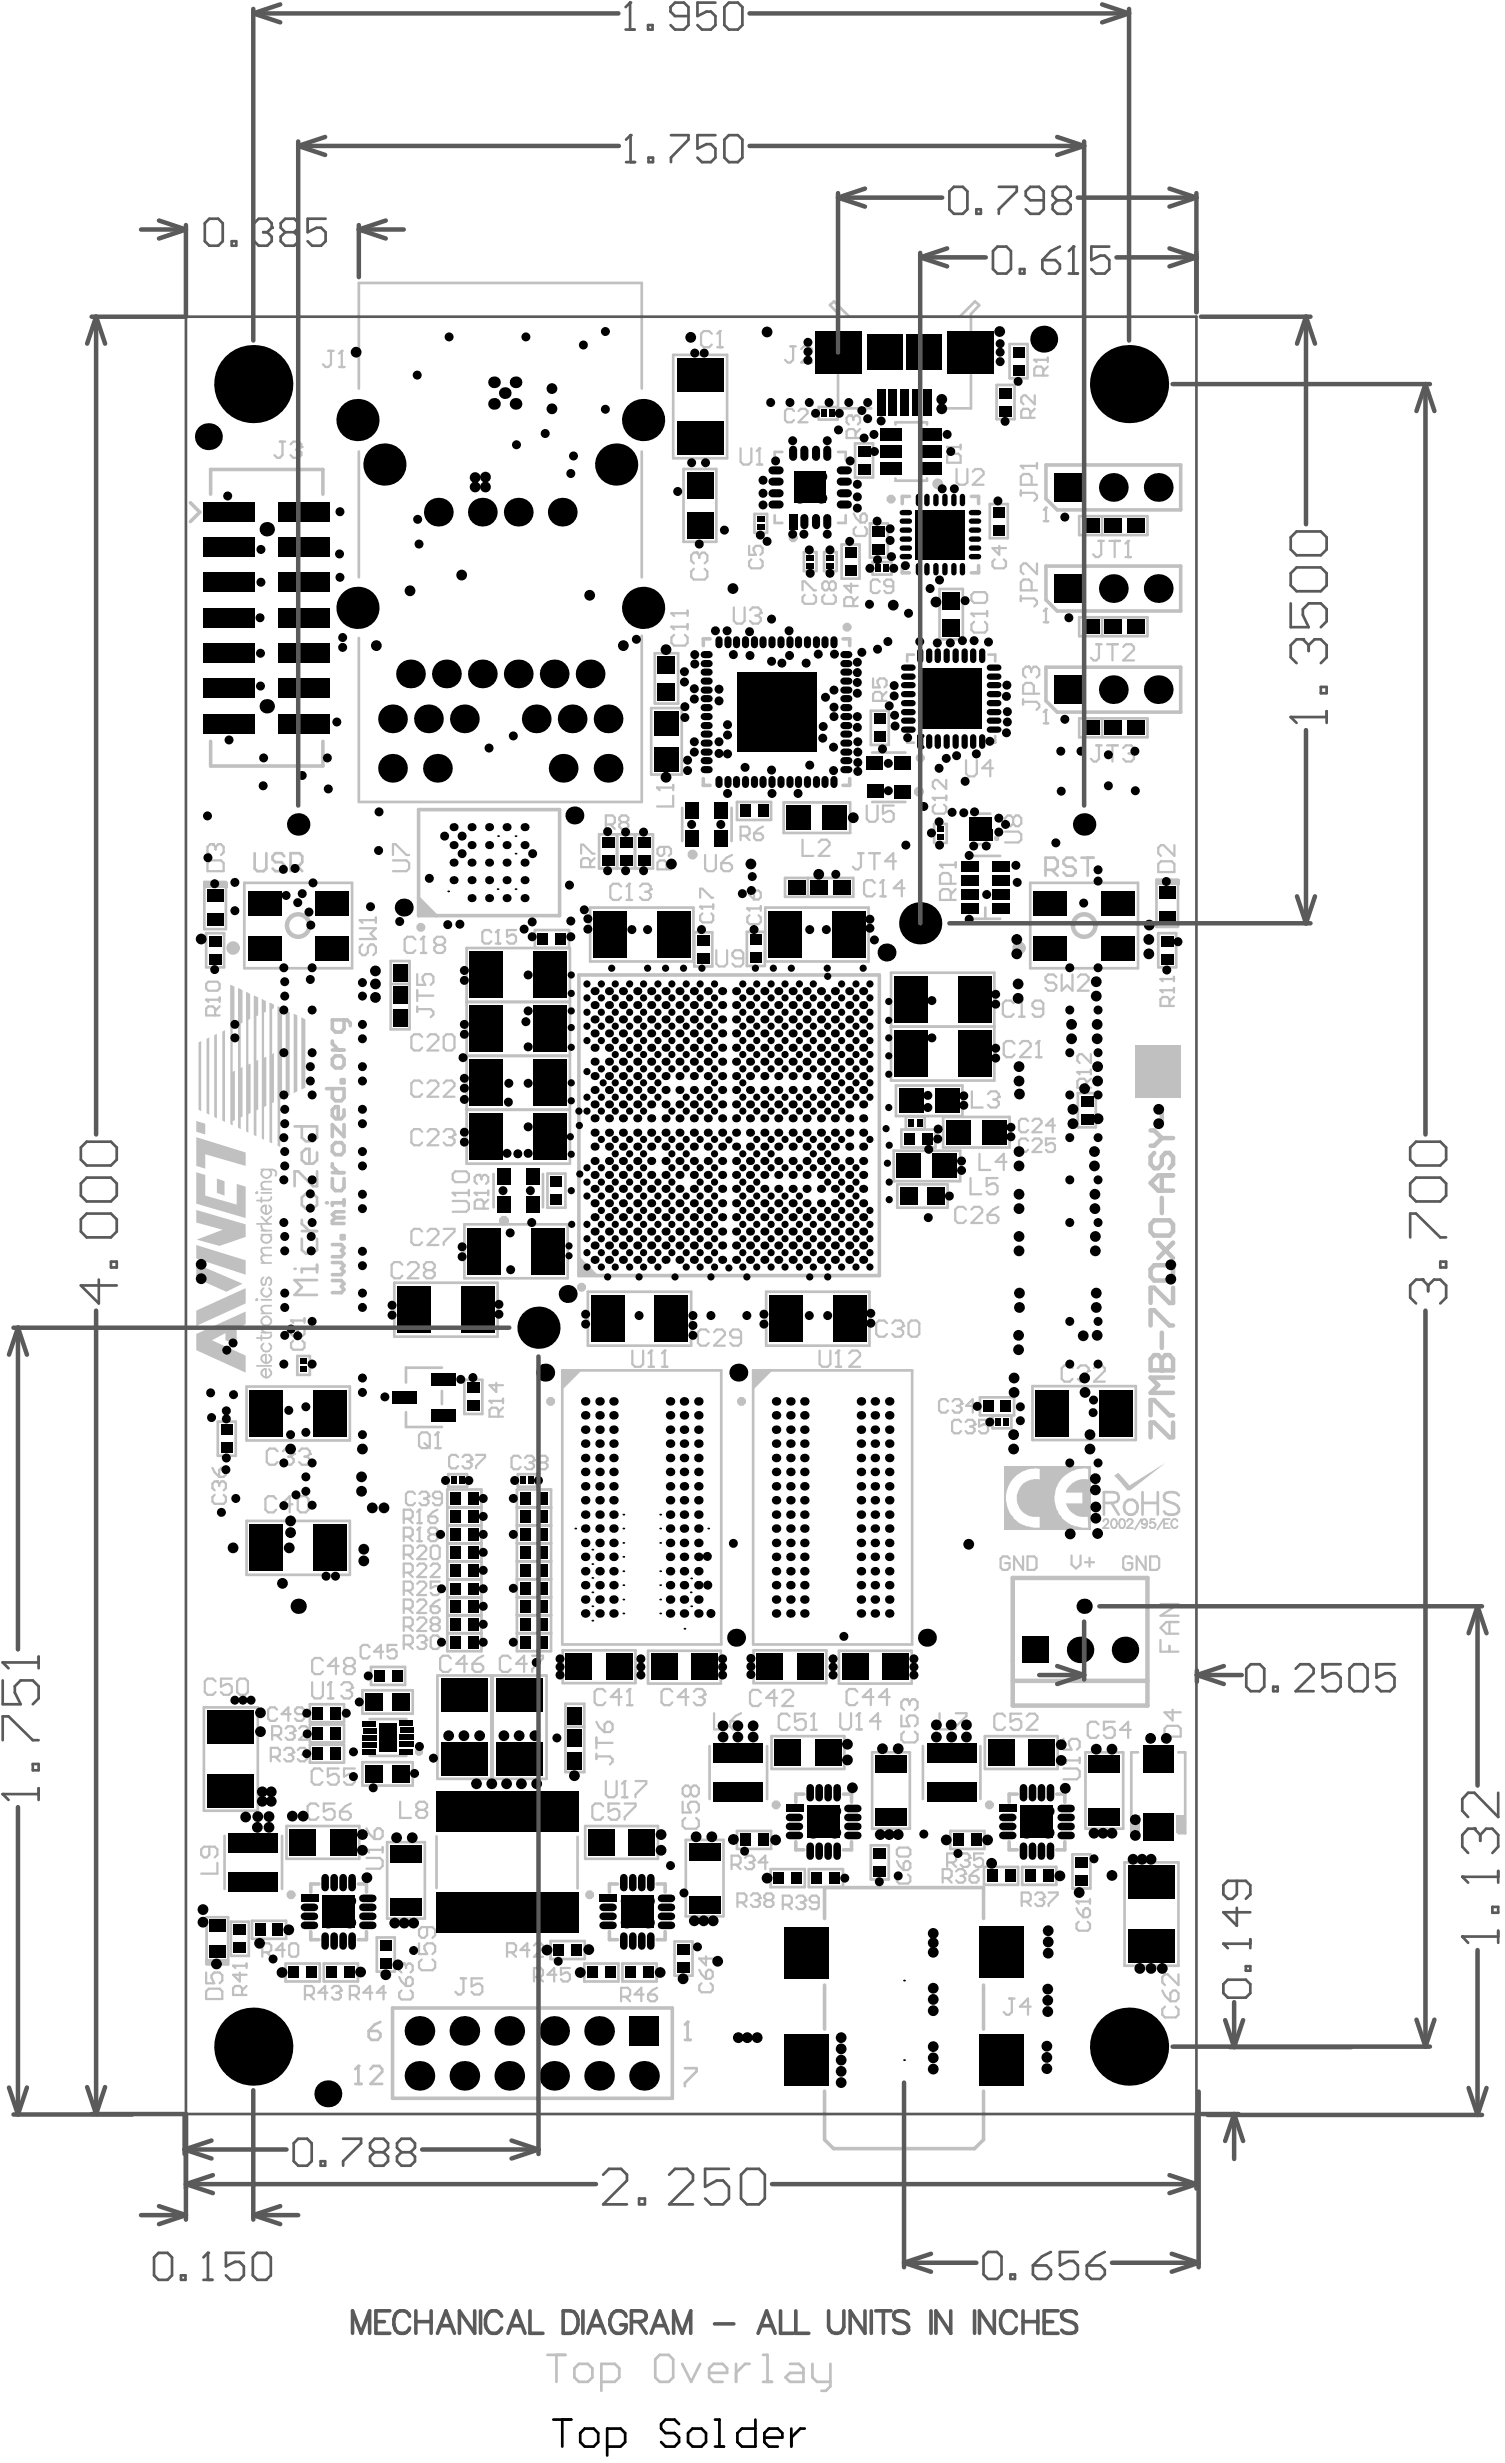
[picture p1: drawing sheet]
<svg xmlns="http://www.w3.org/2000/svg" width="141mm" height="231mm" viewBox="0 0 141 231" stroke-linecap="round" stroke-linejoin="round" font-family="sans-serif">
<g fill="#c0c0c0">
<path d="M18.4 105.2l.8 .2v1l-.8-.2z"/>
<path d="M20.3 110.6l.8 .2v1.4l-.8-.3z"/>
<path d="M24.5 93.7l.4 .2v1l-.4 .2z"/>
<path d="M25.3 94.1l.4 .2v.3l-.4 .2z"/>
</g>
<path d="M24 93.4v2" fill="none" stroke="#c0c0c0" stroke-width=".38"/>
<g fill="#c0c0c0">
<path d="M54.3 118.1l1.6 1.6h-1.6z"/>
<path d="M70.6 128.6h1.7l-1.7 1.6z"/>
</g>
<path d="M18.7 97.7v6.5M19.5 97.3v7.3M20.2 97v7.9M21 96.7v8.6M22.4 92.7v13.2M23.9 93.4v13.2M25.4 94.1v13.2M26.1 94.4v13.2" fill="none" stroke="#c0c0c0" stroke-width=".25"/>
<path d="M21.8 92.4v4M22.5 92.7v3.4M24 99.4v4.9M24.8 99.1v4.8M25.5 98.8v4.8M26.3 94.4v8.9M27 94.8v8.1M28.4 95.4v6.8M21.8 100.4v4.9M22.5 100.1v4.9" fill="none" stroke="#c0c0c0" stroke-width=".38"/>
<path d="M27.7 95.1v7.5" fill="none" stroke="#c0c0c0" stroke-width=".34"/>
<path d="M21.7 92.4v13.2M23.2 93.1v13.2M24.7 93.7v13.2" fill="none" stroke="#c0c0c0" stroke-width=".21"/>
<g fill="#c0c0c0">
<path d="M39.2 84.3l1.7 1.6h-1.7z"/>
<path d="M52.7 128.6h1.7l-1.7 1.6z"/>
<path d="M104.5 138.4l.4-.2 1 1.2 3.4-2.2-3.3 2.6h-.3z"/>
</g>
<path d="M23.3 93.1v2.7M23.3 99.8v4.8" fill="none" stroke="#c0c0c0" stroke-width=".38"/>
<g fill="#c0c0c0">
<path d="M18.4 116.8l4.6 1.4v1.4l-4.6-1.5z"/>
<path d="M18.4 106.7l4.6 1.4v1.3l-3.8-1.1v1.3l-.8-.2z"/>
<path d="M18.4 125.2l4.6-2.2v1.2l-.8 .4v1.6l-1.1-.5v-.6l-1.2 .6 3.1 1.5v1.6l-4.6-2.1z"/>
<path d="M18.4 118.6l4.3 1.8-1.5 .8-2.8-1.3z"/>
<path d="M18.4 113.5l4.6 1.4v1.1l-2.4 .9-2.2-.6 2.5-.9-2.5-.7z"/>
<path d="M18.4 110l.8 .2v2l3 .8v-1.9l.8 .2v3l-4.6-1.4z"/>
<path d="M18.4 123l4.6-2.1v1.4l-4.6 2.1z"/>
</g>
<g fill="none" stroke="#c0c0c0" stroke-width=".34">
<path d="M17.9 47.2l.8 .8-.8 .9M19.7 46.4v-2.4h10.6v2.4M66.6 59.9h-.7v.7M79 59.9h.7v.7M84.6 53.1v.6h.7M85.3 46.6h-.7v.6M91.1 46.6h.7v.6M91.8 53.1v.6h-.7M98.1 53.1h12.6v4.2h-11.6l-1-1zM98.1 43.6h12.6v4.2h-11.6l-1-1zM19.7 69.5v2.4h10.6v-2.4M39.2 76h13.3v9.9h-13.3z"/>
<path d="M65.9 73v.7h.7M79.7 73v.7h-.7M98.1 62.6h12.6v4.2h-11.6l-1-1zM39.2 84.3l1.7 1.6M54.3 91.5h28.1v28.2h-28.1zM54.3 118.1l1.6 1.6M29.9 176.7h-.8v.8M33.6 176.7h.8v.8M57.9 176.7h-.8v.8M61.6 176.7h.8v.8M74.6 172.8v.7h.8M75.4 168.3h-.8v.8"/>
<path d="M77.3 180v-2.9h14.9v2.9M79.1 168.3h.7v.8M79.8 172.8v.7h-.7M94.6 172.8v.7h.8M95.4 168.3h-.8v.8M99.1 168.3h.7v.8M99.8 172.8v.7h-.7M29.1 181.2v.8h.8M34.4 181.2v.8h-.8M36.8 188.4h26.2v8.5h-26.2zM57.1 181.2v.8h.8M62.4 181.2v.8h-.8"/>
<path d="M77.3 196.2v4.5l.9 .9h13.2l.8-.9v-4.5M77.3 186.2v4.2M84.8 199.9v1.7M92.2 186.2v4.2"/>
</g>
<g fill="none" stroke="#c0c0c0" stroke-width=".25">
<path d="M33.6 36.5v-10h26.6v10M63.1 33.3h5.1v9.7h-5.1zM76.8 38.2h1.7v1.2h-1.7zM78.6 31v-1.6l-.8-.8 .4-.3 1.4 1.4h10.4l1.4-1.4 .4 .4-.8 .8v1.5M78.6 35.2v3.1h3.1M84 39.8v-.2h2.9v.2M91 35.2v3.1h-3.1M93.4 36.1h1.7v3.2h-1.7zM94.7 32.3h1.6v3.2h-1.6zM33.6 42.4v11.8M60.2 59.6v15.6h-26.6v-15.3M60.2 42.4v11.8"/>
<path d="M64.1 44h3.1v6.8h-3.1zM70.7 48.2h1.2v1.8h-1.2zM72.6 48.3v.8h.8M73.4 42.4h-.8v.7M75.4 51.8h1.2v1.8h-1.2zM77.3 51.8h1.1v1.8h-1.1zM78.6 42.4h.7v.7M78.9 51.1h1.7v3.2h-1.7zM79.3 48.3v.8h-.7M80.2 41.6h1.7v3.2h-1.7zM81.6 49.1h1.6v3.2h-1.6zM81.8 52.7h1.8v1.2h-1.8z"/>
<path d="M84 44.9v.2h2.9v-.2M88.1 55.3h2.2v4.7h-2.2zM92.8 47.3h1.7v3.2h-1.7zM101.2 48.4h6.4v1.8h-6.4zM101.2 57.9h6.4v1.8h-6.4zM103.3 48.4v1.8M103.3 57.9v1.8M56.2 78.3h5v3.2h-5zM57.9 78.3v3.2M59.5 78.3v3.2M61.1 66.4h2.8v6.3h-2.8zM61.4 61.3h2.2v4.7h-2.2z"/>
<path d="M64 75.8v3.1M68.6 75.8v3.1M69.1 75.2h3.2v1.7h-3.2zM73.5 75.3h6.2v2.8h-6.2zM81.6 66.7h1.7v3.2h-1.7zM81.8 75.2h3.1M81.8 70.6h3.1M85.1 69v.7h.6M85.7 61.4h-.6v.6M87.6 77.3h1.2v1.8h-1.2zM91.1 79.2h1.7M91.1 76.3h1.7"/>
<path d="M92.7 61.4h.6v.6M93.3 69v.7h-.6M101.2 67.4h6.4v1.8h-6.4zM103.3 67.4v1.8M19.3 87.5h1.7v3.3h-1.7zM21.2 82.7h-2v4.5h2v-4.1M22.9 82.8h10.1v8h-10.1zM36.6 90.2h1.8v6.4h-1.8zM36.6 92.3h1.8M43.8 88.9h9.6v20.3h-9.6zM43.8 99.1h9.6M43.8 94h9.6"/>
<path d="M50.2 88.9v-1.6h3.2v1.6M55.3 85.1h9.7v5.1h-9.7zM65.1 87.5h1.7v3.2h-1.7zM70 87.4h1.7v3.2h-1.7zM71.8 85.1h9.6v5.1h-9.6zM73.6 82.4h6.4v1.7h-6.4zM75.8 82.4v1.7M83.5 91.3h9.7v10.1h-9.7zM83.5 96.3h9.7M91 86.2h2.8M91 80.3h2.8M92.4 85.1v1.1"/>
<path d="M96.6 82.8h10.1v8h-10.1zM108.6 87.5h1.7v3.3h-1.7zM110.5 82.5h-2.1v4.5h2.1v-4.1M43.5 114.9h9.7v5h-9.7zM43.8 104.1h9.6M46.3 110.1v3.2M50.9 110.1v3.2M51.3 110.1h1.7v3.2h-1.7zM83.8 108h6.2v2.8h-6.2zM84 101.8h6.2v2.9h-6.2zM84.1 111.1h4.7v2.2h-4.7zM84.5 106h3.2v1.7h-3.2z"/>
<path d="M84.9 104.7h1.8v1.2h-1.8zM88.4 104.8h6.3v2.9h-6.3zM101.1 102.6h1.6v3.2h-1.6zM20.4 133.4h1.7v3.2h-1.7zM23.1 130.1h9.7v5h-9.7zM27.9 127.2h1.2v1.8h-1.2zM37 120.3h9.7v5.1h-9.7zM38.1 132.5v1.4h3.3M41.4 128.3h-3.3v1.4M41.4 130.5v1.2M41.9 139.7h3.2v8.5h-3.2zM42 138.3h1.8v1.2h-1.8z"/>
<path d="M43.5 129.4h1.7v3.3h-1.7zM48.5 139.7h3.2v15.2h-3.2zM48.6 138.3h1.7v1.2h-1.7zM52.7 128.6h14.9v25.7h-14.9zM54.4 128.6l-1.7 1.6M55.1 121.2h9.7v5h-9.7zM70.6 128.6h14.9v25.7h-14.9zM71.8 121.2h9.7v5h-9.7zM72.3 128.6l-1.7 1.6M91.9 131.1h3.2v1.7h-3.2zM93.1 132.8h1.7v1.2h-1.7zM96.8 130h9.7v5.1h-9.7z"/>
<path d="M23.1 142.7h9.7v5h-9.7zM29.1 159.9h3.2v1.7h-3.2zM34 158.6h4.7v2.2h-4.7zM34.8 156.4h3.2v1.7h-3.2zM41 157.2h5.1v9.7h-5.1zM41.9 148.2h3.2v6.7h-3.2zM41.9 153.2h3.2M41.9 151.5h3.2M41.9 149.9h3.2M41.9 146.5h3.2M41.9 144.8h3.2M41.9 141.4h3.2"/>
<path d="M41.9 143.1h3.2M46.2 157.2h5v9.7h-5zM48.5 153.2h3.2M48.5 151.5h3.2M48.5 149.9h3.2M48.5 148.2h3.2M48.5 146.5h3.2M48.5 144.8h3.2M48.5 141.4h3.2M48.5 143.1h3.2M52.8 154.8h6.8v3.1h-6.8zM53 159.8h1.8v6.5h-1.8z"/>
<path d="M60.8 154.9h6.8v3h-6.8zM70.7 154.8h6.8v3.1h-6.8zM78.7 154.9h6.8v3h-6.8zM19.1 160.2h5.1v9.7h-5.1zM21.1 172.2v5M26.4 172.2v5M26.9 171.3h6.8v3.1h-6.8zM29.1 161.8h3.2v1.7h-3.2zM29.1 163.7h3.2v1.7h-3.2zM34 165.3h4.7v2.2h-4.7zM34.7 164.7h3.4M34.7 161.3h3.4"/>
<path d="M36.3 172.8h3.5v7.2h-3.5zM40.9 172.3v4.8M53 162h1.8M54.2 172.3v4.9M54.9 171.3h6.8v3.1h-6.8zM64.3 172.6h3.5v7.2h-3.5zM66.5 163.8v5M69.1 171.8h3.2v1.7h-3.2zM71.9 163.8v5M72.3 175.4h3.2v1.6h-3.2zM72.3 162.9h6.9v3.1h-6.9zM75.8 175.4h3.2v1.6h-3.2z"/>
<path d="M81.6 173.1h1.7v3.2h-1.7zM81.8 164.4h3.5v7.2h-3.5zM86.5 163.8v5M89.1 171.8h3.2v1.7h-3.2zM91.9 163.8v5M92.3 175.1h3.2v1.7h-3.2zM92.3 162.9h6.9v3.1h-6.9zM95.8 175.1h3.2v1.7h-3.2zM100.6 174h1.6v3.2h-1.6zM101.8 164.4h3.5v7.2h-3.5zM105.4 174.7h5.1v9.7h-5.1zM106.1 170.9h.6"/>
<path d="M106.7 164.4h-.6v7.6h.6M110.5 170.9h.6M110.5 164.4h.6v7.6h-.6M19.4 183.9v-4h2v4.4h-2M21.6 180.3h1.7v3.2h-1.7zM23.6 180.2h3.2v1.7h-3.2zM26.8 184.2h3.2v1.7h-3.2zM30.4 184.2h3.2v1.7h-3.2zM35.3 181.8h1.7v3.2h-1.7zM51.6 182.1h3.2v1.7h-3.2zM54.8 184.2h3.2v1.7h-3.2zM58.4 184.2h3.2v1.7h-3.2z"/>
<path d="M63.2 182.1h1.7v3.2h-1.7z"/>
</g>
<path d="M95 148h12.6v12h-12.6zM95 157.7h12.6" fill="none" stroke="#c0c0c0" stroke-width=".42"/>
<g fill="#c0c0c0">
<path d="M108.5 82.5h2.1v.5h-2.1z" fill-rule="evenodd"/>
<path d="M106.1 170.3h.8v1.7h-.8z" fill-rule="evenodd"/>
<path d="M19.2 183.8h2.1v.5h-2.1z" fill-rule="evenodd"/>
<path d="M19.2 82.7h2.1v.5h-2.1z" fill-rule="evenodd"/>
<path d="M110.3 170.3h.8v1.7h-.8z" fill-rule="evenodd"/>
<path d="M106.5 98.1h4.2v4.9h-4.2z" fill-rule="evenodd"/>
</g>
<g fill="none" stroke="#c0c0c0" stroke-width=".21">
<path d="M30.8 32.9h.5M31 32.9v1.3l-.2 .2h-.3l-.2-.2M31.8 34.4h.5M32 32.9h.1M32 32.9v1.5M32 32.9l-.2 .3M96.6 39.2v-.6l-.2-.2h-.4l-.2 .2v.6h1.2M97 37.1v.8l-.8-.8h-.2l-.2 .2v.4l.2 .2M97 38.4l-.4 .4M65.1 53.4l-.3 .2v.5l.3 .3h1l.2-.3v-.5l-.2-.2M65.3 51.8h.1M65.3 51.8h-.2l-.3 .3v.5l.3 .3"/>
<path d="M65.3 51.8l.3 .3M65.6 52.1v.2M65.6 52.1l.2-.3h.3l.2 .3v.5l-.2 .3M75.2 55.4v-.9h.3l.8 .9h.2M75.5 55.8l-.3 .2v.4l.3 .2h.8l.2-.2v-.4l-.2-.2M82.5 54.6l-.2-.2h-.4l-.3 .2v.8l.3 .2h.4l.2-.2M83.8 55h-.7l-.2-.2v-.2l.2-.2h.4l.3 .2v.8l-.3 .2h-.4l-.2-.2M88.8 41.9h.1M88.8 41.9h1.3M88.8 41.9l.2 .2M89 42.6h.9l.2 .2v.6h-1.3v-.6zM90.1 41.7v.4"/>
<path d="M91.1 57.6h.1M91.1 57.6h1.5M91.1 57.6l.2 .2M91.3 58.3l-.2 .3v.5l.2 .2h1l.3-.2v-.5l-.3-.3M91.3 55.6h1l.3 .2v.5l-.3 .3h-1l-.2-.3v-.5zM92.6 57.3v.5M97.9 58.4h.4M97.9 48.9h.4M98.1 57.1h.1M98.1 47.6h.1M98.1 47.6v1.3M98.1 57.1v1.3"/>
<path d="M98.1 57.1l-.2 .2M98.1 47.6l-.2 .2M61.6 73.9h.1M61.6 73.9h1.5M61.6 73.9l.3 .2M62.3 79.5v.6l-.2 .2h-.2l-.3-.2v-.4l.3-.2h.8l.2 .2v.4l-.2 .2M63.1 74.6v1.1h-1.5M63.1 73.6v.5M81.9 63.6v.9h.6l-.2-.4v-.2l.2-.3h.4l.2 .3v.4l-.2 .2M82.7 65.8v-.7l-.2-.2h-.4l-.2 .2v.7h1.2M83.1 64.9l-.4 .4M97.9 67.9h.4"/>
<path d="M98.1 66.6h.1M98.1 66.6v1.3M98.1 66.6l-.2 .2M110.1 79.3v1l-1-1h-.2l-.3 .2v.5l.3 .3M33.7 86.3h.1M33.7 87.1h1.5l-.5 .5 .5 .5h-1.5M33.7 86.3h1.5M33.7 86.3l.3 .3M34 88.6l-.3 .3v.5l.3 .2h.2l.3-.2v-.5l.2-.3h.3l.2 .3v.5l-.2 .2M35.2 86.1v.5M54.5 80.1v-.9h.2l.8 .9h.3M55.3 81.4v-.7l-.2-.2h-.4l-.2 .2v.7h1.3"/>
<path d="M55.8 80.5l-.5 .4M62.5 81.6v-.7l-.2-.2h-.4l-.3 .2v.7h1.3M62.9 80.7l-.4 .4M65.6 85.1h.1M65.6 84.2v-.8h.3l.8 .8h.2M65.6 85.1h1.3M65.6 85.1l.3 .2M65.9 85.7l-.3 .2v.4l.3 .2h.8l.2-.2v-.4l-.2-.2M66.9 84.8v.5M88.1 81.1h.1M88.1 81.1l.3 .3M88.1 81.1h1.5"/>
<path d="M89.1 84.4v-.7l-.2-.3h-.5l-.3 .3v.7h1.5M89.1 82.9v-.7l-.2-.3h-.5l-.3 .3v.7h1.5M89.6 83.4l-.5 .5M89.6 80.9v.5M102.3 98.9v.8l-.9-.8h-.2l-.2 .2v.4l.2 .2M108.8 92.9h.1M108.8 91.8h.1M108.8 92.9h1.3M108.8 92.9l.2 .2M108.8 91.8h1.3M108.8 91.8l.2 .3M108.9 80.8h1l.2 .3v.7h-1.5v-.7z"/>
<path d="M109.7 94.4v-.7l-.3-.2h-.4l-.2 .2v.7h1.3M110.1 93.5l-.4 .5M110.1 91.6v.5M110.1 92.7v.4M44.5 111.9h.1M44.5 111.9l.2 .2M44.5 111.9h1.3M44.9 110.2h.1M44.9 110.2h-.2l-.2 .2v.5l.2 .2M44.9 110.2l.2 .2M45.1 110.4l.3-.2h.2l.2 .2v.5l-.2 .2M45.1 110.4v.2"/>
<path d="M45.4 113.4v-.6l-.3-.3h-.4l-.2 .3v.6h1.3M45.8 112.5l-.4 .5M45.8 111.7v.4M91 110.5v1.5h1M91.1 102.4v1.5h1M92.6 102.6l.3-.2h.5l.2 .2v.3M93.1 103.1h.3M93.4 103.1l.2 .3v.3l-.2 .2h-.5l-.3-.2M93.5 110.5h-1v.8l.5-.3h.3l.2 .3v.5l-.2 .2h-.5l-.3-.2M93.6 102.9h.1M93.6 102.9l-.2 .2M101 100.6h.1"/>
<path d="M101 100.6l.2 .2M101 100.6h1.3M101.9 102v-.6l-.2-.2h-.5l-.2 .2v.6h1.3M102.3 101.2l-.4 .4M102.3 100.4v.4M27.3 123.9h.1M27.3 123.9h1.2M27.3 123.9l.2 .2M27.5 125.8l-.2 .2v.4l.2 .2h.8l.2-.2v-.4l-.2-.2M27.7 124.5h.1M27.7 124.5h-.2l-.2 .2v.5l.2 .2M27.7 124.5l.2 .2"/>
<path d="M27.9 124.7l.2-.2h.2l.2 .2v.5l-.2 .2M27.9 124.7v.2M28.5 123.7v.4M85 159.4h.1M85 159.4h-.2l-.3 .3v.5l.3 .2M85 159.4l.3 .3M85.3 159.7l.2-.3h.3l.2 .3v.5l-.2 .2M85.3 159.7v.2M108.8 153.9v1.1h1.7M108.8 150.5h1.7l-1.7 1.1h1.7M109.7 152.2v1.1M109.7 154.4v.6"/>
<path d="M110.5 152.2h-1.1l-.6 .5 .6 .6h1.1M34.4 173.5h.1M34.4 174.3h1.2l.3 .3v.5l-.3 .2h-1.2M34.4 173.5h1.5M34.4 173.5l.2 .3M34.4 171.5l.2 .5 .5 .5M35.4 171.5h.2l.3 .3v.5l-.3 .2h-.5v-.7zM35.9 173.3v.5M64 169v1h.8l-.3-.5v-.2l.3-.3h.5l.2 .3v.5l-.2 .2M64.3 170.6l-.3 .2v.5l.3 .3h1l.2-.3v-.5l-.2-.2M64.8 167.8l-.3-.3h-.2l-.3 .3v.5l.3 .2h.2l.3-.2M64.8 167.8l.2-.3h.3l.2 .3v.5l-.2 .2h-.3l-.2-.2"/>
<path d="M64.8 167.8v.5M84.5 160.9v1.1h.8l-.3-.6v-.2l.3-.3h.5l.2 .3v.5l-.2 .3M84.8 162.5l-.3 .2v.5l.3 .3h1l.2-.3v-.5l-.2-.2M37.4 185.5l.2 .4 .5 .4M37.6 186.7l-.2 .2v.5l.2 .2h.9l.2-.2v-.5l-.2-.2M37.9 184.2h.1M37.9 184.2h-.3l-.2 .2v.4l.2 .3M37.9 184.2l.2 .2M38.1 184.4l.2-.2h.2l.2 .2v.4l-.2 .3M38.1 184.4v.2M38.3 185.5h.2l.2 .2v.4l-.2 .2h-.4v-.6zM65.6 184.8l.2 .4 .4 .4"/>
<path d="M65.8 186.1l-.2 .2v.4l.2 .2h.8l.2-.2v-.4l-.2-.2M66.2 183.5v.9l-.6-.7h1.2M66.4 184.8h.2l.2 .2v.4l-.2 .2h-.4v-.6zM109 186.7l.2 .5 .5 .6M109.2 188.3l-.2 .2v.5l.2 .3h1l.3-.3v-.5l-.3-.2M110 186.7h.2l.3 .3v.5l-.3 .3h-.5v-.8zM110.5 185.2v1l-1-1h-.3l-.2 .3v.5l.2 .2"/>
</g>
<g fill="none" stroke="#c0c0c0" stroke-width=".25">
<path d="M27.6 119h.1M27.6 105.7h2.1v1l-.4 .4h-.6l-.4-.4v-1M28.3 112.3l.4-.3h.6l.4 .3v.8l-.4 .3h-.6l-.4-.3zM28.3 116.2v1.1l.4 .3h.6l.4-.3v-1.1M28.3 114.4v.4l.7 .7M28.3 115.5h1.4M29.7 108.1v.7l-.4 .4h-.6l-.4-.4v-.7l.4-.3h.3v1.4M29.7 109.9v1.4h-.4l-1.3-1.4h-.4v1.4M29.7 118.7v.7M29.7 119h-1.4v.4M29.7 120.1h-2.1l.7 .7-.7 .7h2.1M34.6 190.5h.8l.3 .3v.3l-.3 .3h-.6l-.2-.3z"/>
<path d="M35.7 189.7l-.6 .2-.5 .6M64.2 191.4h.6M64.2 194h1.1v.3l-1.1 1.1v.3M64.5 189.7h.1M64.5 189.7v1.7M64.5 189.7l-.3 .2"/>
</g>
<g fill="none" stroke="#c0c0c0" stroke-width=".17">
<path d="M24.1 114.8h1.3M24.1 111.8v.2l-.1-.1zM24.5 112.3v.5M24.5 114.9a.43 .43 0 0 0 .4 .6M24.5 118.5h.9M24.5 115.8h.9M24.5 115.5h.9M24.5 114.1l.7 .7M24.5 111.9h.9M24.5 111.6h.9M24.5 109.7h1.1l.2 .1 .1 .2-.1 .3M24.6 113.2l.3-.1v.8a.41 .41 0 0 1-.4-.3 .41 .41 0 0 1 .1-.4z"/>
<path d="M24.7 109.7a.44 .44 0 0 0-.1 .7 .44 .44 0 0 0 .7 0 .44 .44 0 0 0-.1-.7M24.7 115.8a.45 .45 0 0 0 .1 .8 .45 .45 0 0 0 .6-.5l-.2-.3M24.7 119.8a.4 .4 0 0 0-.2 .4 .4 .4 0 0 0 .2 .4l.1-.1 .3-.6 .1-.1a.4 .4 0 0 1 .2 .4 .4 .4 0 0 1-.2 .4M24.8 117.8h-.2l-.1 .1v.3l.3 .3M24.8 117.8h.6M25.2 113.1a.43 .43 0 0 1 .2 .5 .43 .43 0 0 1-.5 .3M25.4 110.9h-.6h-.2l-.1 .4 .3 .3M25.4 117.1h-.8l-.1 .3 .3 .4M25.4 112.3l-.1 .2-.1 .1h-1.1M25.4 114.1l-.5 .5M24.1 128.1h1.3M24.1 121.9v.1l-.1-.1z"/>
<path d="M24.5 124.5a.5 .5 0 0 0 .4 .5M24.5 125.3v.4M24.5 125h.9M24.5 123.2h.9M24.5 121.9h.9M24.6 127.2l.3-.1v.8a.41 .41 0 0 1-.4-.3 .41 .41 0 0 1 .1-.4zM24.6 128.5l.3-.1v.8a.41 .41 0 0 1-.4-.2 .41 .41 0 0 1 .1-.5zM24.7 120.9a.44 .44 0 0 0-.1 .6 .44 .44 0 0 0 .7 0 .44 .44 0 0 0-.1-.6M24.7 126a.42 .42 0 0 0 0 .7 .42 .42 0 0 0 .6 0 .42 .42 0 0 0-.1-.7M25.2 128.4a.43 .43 0 0 1 .2 .6 .43 .43 0 0 1-.5 .2M25.2 127.1a.43 .43 0 0 1 .2 .5 .43 .43 0 0 1-.5 .3M25.4 122.5h-.6l-.2 .1-.1 .3 .3 .3"/>
<path d="M25.4 125.2l-.1 .2-.1 .1h-1.1"/>
<circle cx="24.9" cy="123.9" r=".45"/>
</g>
<path d="M31.2 118.4h.8l.3 .3-.3 .3 .3 .3-.3 .3h-.8M31.2 116.8h.8l.3 .3-.3 .2 .3 .3-.3 .3h-.8M31.5 114.2l-.3 .3v.3h1.1M31.5 114.2h.8M32 115.9h.3v.3h-.3zM32.3 112.5v.6M32.3 112.8h-1.1v.3M32.3 113.7h-.8l-.3 .2 .3 .3M31.2 120.1h.8l.3 .3-.3 .3 .3 .3-.3 .3h-.8" fill="none" stroke="#c0c0c0" stroke-width=".34"/>
<circle cx="30.6" cy="112.8" r=".17" fill="#c0c0c0"/>
<path d="M31.2 97.7v.2l.5 .6M31.2 98.5h1.1M31.5 99.1h.5l.3 .3v.5l-.3 .3h-.5l-.3-.3v-.5zM32.3 95.7v.8l-.3 .3h-.5l-.3-.3v-.8h1.4l.2 .3v.2M30.6 102.1h1.7v.9l-.3 .3h-.5l-.3-.3v-.9M31.2 109.2v.3l.5 .5M31.2 110.6v.8l.3 .3h.5l.3-.3v-.8M31.2 110h1.1M31.5 107.2h.5l.3 .3v.5l-.3 .3h-.5l-.3-.3v-.5zM32 101.3h.3v.3h-.3zM32.3 104.1v.6l-.3 .3h-.5l-.3-.3v-.6l.3-.3h.2v1.2M32.3 105.5v1.1l-1.1-1.1v1.1" fill="none" stroke="#c0c0c0" stroke-width=".34"/>
<g fill="none" stroke="#c0c0c0" stroke-width=".21">
<path d="M66.7 31.3l-.2-.2h-.5l-.3 .2v1l.3 .3h.5l.2-.3M67.2 32.6h.6M67.5 31.1h.1M67.5 31.1v1.5M67.5 31.1l-.3 .2M97 33.8h.1M97 33.8h1.2M97 33.8l.2 .2M97.8 35.2v-.6l-.2-.2h-.4l-.2 .2v.6h1.2M98.2 34.4l-.4 .4M98.2 33.5v.5M26.2 41.4h.5"/>
<path d="M26.5 41.4v1.3l-.3 .2h-.2l-.3-.2M27.2 41.7l.3-.3h.5l.3 .3v.2M27.7 42.2h.3M28 42.2l.3 .2v.3l-.3 .2h-.5l-.3-.2M28.3 41.9h.1M28.3 41.9l-.3 .3M63 58.8h.1M63 57.5h.1M63 58.8h1.5M63 58.8l.2 .3M63 57.5h1.5M63 57.5l.2 .3"/>
<path d="M63.2 59.6l-.2 .2v.5l.2 .3h1l.3-.3v-.5l-.3-.2M64.5 57.3v.5M64.5 58.5v.6M68.8 57v1.3l.3 .2h.5l.2-.2v-1.3M69.4 42.1v1.2l.3 .3h.5l.2-.3v-1.2M70.2 51.2v.9h.7l-.2-.5v-.2l.2-.2h.4l.2 .2v.4l-.2 .3M70.3 57.2l.3-.2h.5l.2 .2v.3M70.4 52.5l-.2 .2v.4l.2 .2h.9l.2-.2v-.4l-.2-.2M70.8 57.7h.3M71 43.6h.5M71.1 57.7l.2 .3v.3l-.2 .2h-.5l-.3-.2M71.2 42.1h.1"/>
<path d="M71.2 42.1v1.5M71.2 42.1l-.2 .2M71.3 57.5h.1M71.3 57.5l-.2 .2M79.8 54.8v.8l-.6-.6h1.2M80 56.9v-.7l-.2-.2h-.4l-.2 .2v.7h1.2M80 48.2l.3 .4 .4 .4M80.3 49.4l-.3 .3v.4l.3 .2h.8l.2-.2v-.4l-.2-.3M80.4 56l-.4 .4M80.9 48.2h.2l.2 .2v.4l-.2 .2h-.4v-.6zM89.7 44v1.3l.2 .2h.5l.3-.2v-1.3M91.2 44.3l.3-.3h.5l.2 .3v.2l-1 1h1"/>
<path d="M56.8 77.3h.6l.2-.2v-.4l-.2-.2h-.6v1.3M57.2 77.3l.4 .5M58.3 77.1l-.2-.2v-.2l.2-.2h.4l.2 .2v.2l-.2 .2M58.3 77.1l-.2 .2v.3l.2 .2h.4l.2-.2v-.3l-.2-.2M58.3 77.1h.4M69.4 78.4h.7l.2-.2v-.4l-.2-.2h-.7v1.2M69.9 78.4l.4 .4M70.7 78.2h.6l.2 .2v.2l-.2 .2h-.4l-.2-.2zM71.5 77.6l-.4 .2-.4 .4M81.3 75.6v1.2l.2 .3h.5l.3-.3v-1.2M83.8 75.6h-1v.7l.5-.2h.2l.3 .2v.5l-.3 .3h-.5l-.2-.3M87.5 74.9h.1"/>
<path d="M87.5 74.9h1.2M87.5 74.9l.2 .2M87.7 75.5l-.2 .2v.4l.2 .2h.8l.2-.2v-.4l-.2-.2M88.7 73.2v.8l-.8-.8h-.2l-.2 .2v.4l.2 .2M88.7 74.6v.5M94.2 78h1.3l.3 .3v.5l-.3 .2h-1.3M95 76.8l-.3-.3h-.2l-.3 .3v.5l.3 .2h.2l.3-.2M95 76.8l.2-.3h.3l.3 .3v.5l-.3 .2h-.3l-.2-.2M95 76.8v.5M39 88.1l-.3-.2h-.5l-.3 .2v1l.3 .3h.5l.3-.3M39.5 89.4h.5M39.6 97.3l-.3-.3h-.5l-.2 .3v1l.2 .3h.5l.3-.3"/>
<path d="M39.7 87.9h.1M39.7 87.9v1.5M39.7 87.9l-.2 .2M40.1 97.3l.2-.3h.5l.3 .3v.2l-1 1.1h1M41 88.6l-.3-.2v-.3l.3-.2h.5l.2 .2v.3l-.2 .2M41 88.6l-.3 .3v.2l.3 .3h.5l.2-.3v-.2l-.2-.3M41 88.6h.5M41.9 97h.5l.2 .3v1l-.2 .3h-.5l-.3-.3v-1zM46.1 87.5l-.2-.2h-.5l-.2 .2v.8l.2 .2h.5l.2-.2M46.5 88.5h.4M46.7 87.3h.1M46.7 87.3v1.2"/>
<path d="M46.7 87.3l-.2 .2M48.4 87.3h-.9v.6l.5-.2h.2l.2 .2v.4l-.2 .2h-.4l-.3-.2M58.2 83.2l-.2-.3h-.5l-.3 .3v1l.3 .2h.5l.2-.2M58.7 84.4h.5M59 82.9h.1M59 82.9v1.5M59 82.9l-.3 .3M60 83.2l.3-.3h.5l.2 .3v.2M60.5 83.7h.3M60.8 83.7l.2 .2v.3l-.2 .2h-.5l-.3-.2M61 83.4h.1M61 83.4l-.2 .3"/>
<path d="M66.1 80.2v1.3l.3 .2h.5l.2-.2v-1.3M67.2 89.1v1.3l.2 .3h.5l.3-.3v-1.3M67.6 81h.8l.2 .2v.3l-.2 .2h-.5l-.3-.2zM68.6 80.2l-.5 .3-.5 .5M69.7 89.9h-.8l-.2-.2v-.3l.2-.3h.5l.3 .3v1l-.3 .3h-.5l-.2-.3M70.1 85.2h.1M70.1 85.2h1.2M70.1 85.2l.2 .2M70.1 83.5l.2 .5 .4 .4M70.3 85.9l-.2 .2v.4l.2 .2h.8l.2-.2v-.4l-.2-.2M70.9 83.5h.2l.2 .3v.4l-.2 .2h-.4v-.6zM71.3 85v.4"/>
<path d="M80.5 80h.5M80.7 80v1.3l-.2 .3h-.3l-.2-.3M81.5 80h1M82 80v1.6M82 82.8l-.2-.2h-.5l-.3 .2v1l.3 .3h.5l.2-.3M82.5 84.1h.5M82.8 82.6h.1M82.8 82.6v1.5M82.8 82.6l-.3 .2M84 80.8h-1l.8-.8v1.6M84.8 83.3h-1l.8-.7v1.5M95 94.1l-.2-.2h-.5l-.3 .2v1l.3 .3h.5l.2-.3"/>
<path d="M95.1 97.9l-.2-.2h-.5l-.3 .2v1l.3 .3h.5l.2-.3M95.5 95.4h.5M95.6 97.9l.3-.2h.5l.2 .2v.3l-1 1h1M95.8 93.9h.1M95.8 93.9v1.5M95.8 93.9l-.3 .2M97.1 99.2h.6M97.4 97.7h.1M97.4 97.7v1.5M97.4 97.7l-.3 .2M97.8 94.6h-.7l-.3-.2v-.3l.3-.2h.5l.2 .2v1l-.2 .3h-.5l-.3-.3M99 91.7l-.2-.3h-.5l-.3 .3v.2l.3 .3h.5l.2 .2v.3l-.2 .2h-.5l-.3-.2"/>
<path d="M99.5 91.4v1.5l.6-.5 .5 .5v-1.5M101.1 91.7l.2-.3h.5l.3 .3v.2l-1 1h1M37.7 118.7l-.2-.3h-.5l-.3 .3v1l.3 .2h.5l.2-.2M38.2 118.7l.3-.3h.5l.2 .3v.2l-1 1h1M39.6 101.6l-.3-.2h-.5l-.2 .2v1l.2 .3h.5l.3-.3M39.6 106.2l-.3-.3h-.5l-.2 .3v1l.2 .2h.5l.3-.2M39.6 115.5l-.3-.2h-.5l-.2 .2v1.1l.2 .2h.5l.3-.2M40 119.2l-.2-.3v-.2l.2-.3h.5l.3 .3v.2l-.3 .3M40 119.2l-.2 .2v.3l.2 .2h.5l.3-.2v-.3l-.3-.2M40 119.2h.5M40.1 115.5l.2-.2h.5l.3 .2v.3l-1 1h1M40.1 101.6l.2-.2h.5l.3 .2v.3l-1 1h1"/>
<path d="M40.1 106.2l.2-.3h.5l.3 .3v.2l-1 1h1M41.6 115.3h1v.2l-1 1.1v.2M41.6 101.6l.3-.2h.5l.2 .2v.3l-1 1h1M41.6 106.2l.3-.3h.5l.2 .3v.2M42.1 106.7h.3M42.4 106.7l.2 .2v.3l-.2 .2h-.5l-.3-.2M42.4 111.9h.1M42.4 112.7h1.3l.3 .2v.5l-.3 .3h-1.3M42.4 111.9h1.6M42.4 111.9l.3 .3M42.6 106.4h.1M42.6 106.4l-.2 .3"/>
<path d="M42.7 109.9h1l.3 .2v.5l-.3 .3h-1l-.3-.3v-.5zM44 111.7v.5M91.8 108.2v1.6h1M94.4 109h-1l.7-.8v1.6M96.4 105.2l-.2-.2h-.4l-.3 .2v.8l.3 .2h.4l.2-.2M96.8 105.2l.2-.2h.4l.3 .2v.2l-.9 .8h.9M98.9 105.6h-.8l.6-.6v1.2M19.9 137.7l.2 .4 .4 .5M20.3 139h.1M20.3 139h-.2l-.2 .2v.4l.2 .2M20.3 139l.2 .2M20.5 139.2l.3-.2h.2l.2 .2v.4l-.2 .2"/>
<path d="M20.5 139.2v.2M20.8 137.7h.2l.2 .2v.4l-.2 .3h-.5v-.7zM26 136.2l-.2-.3h-.5l-.3 .3v1l.3 .2h.5l.2-.2M26.5 136.2l.3-.3h.5l.2 .3v.2M27 136.7h.3M27.3 136.7l.2 .2v.3l-.2 .2h-.5l-.3-.2M27.5 136.4h.1M27.5 136.4l-.2 .3M28 136.2l.3-.3h.5l.3 .3v.2M28.5 136.7h.3M28.8 136.7l.3 .2v.3l-.3 .2h-.5l-.3-.2M29.1 136.4h.1"/>
<path d="M29.1 136.4l-.3 .3M39.5 134.4h.5l.3 .2v1l-.3 .3h-.5l-.2-.3v-1zM39.8 135.4l.5 .5M40.8 135.9h.5M41.1 134.4h.1M41.1 134.4v1.5M41.1 134.4l-.3 .2M43 136.7l-.3-.2h-.4l-.2 .2v.8l.2 .3h.4l.3-.3M43.4 136.7l.2-.2h.4l.2 .2v.2M43.8 137.1h.2M44 137.1l.2 .2v.2l-.2 .3h-.4l-.2-.3M44.2 136.9h.1"/>
<path d="M44.2 136.9l-.2 .2M44.6 136.5h.9v.2l-.9 .8v.3M45.9 131.4h.1M45.9 131.4h1.3M45.9 131.4l.2 .2M46.5 129.7v.9l-.6-.6h1.3M46.7 132.9v-.6l-.2-.2h-.4l-.2 .2v.6h1.3M47.2 132.1l-.5 .4M47.2 131.2v.4M66.4 125l-.2-.3h-.5l-.3 .3v1l.3 .2h.5l.2-.2M67 125l.2-.3h.5l.3 .3v.2l-1 1h1M69.5 125.5h-.8l-.2-.3v-.2l.2-.3h.5l.3 .3v1l-.3 .2h-.5l-.2-.2"/>
<path d="M76.8 126.7v1.3l.3 .2h.5l.3-.2v-1.3M78.4 128.2h.5M78.6 126.7h.1M78.6 126.7v1.5M78.6 126.7l-.2 .3M79.6 127l.3-.3h.5l.2 .3v.2l-1 1h1M83.2 124.1l-.3-.2h-.5l-.2 .2v1.1l.2 .2h.5l.3-.2M83.7 124.1l.2-.2h.5l.3 .2v.3M84.2 124.6h.2M84.4 124.6l.3 .3v.3l-.3 .2h-.5l-.2-.2M84.7 124.4h.1M84.7 124.4l-.3 .2"/>
<path d="M85.4 123.9h.5l.3 .2v1.1l-.3 .2h-.5l-.2-.2v-1.1zM20.1 140.2l-.2 .3v.4l.2 .2h.9l.2-.2v-.4l-.2-.3M25.9 140.6l-.3-.2h-.5l-.2 .2v1l.2 .3h.5l.3-.3M27.4 141.1h-1l.8-.7v1.5M28.2 140.4h.5l.2 .2v1l-.2 .3h-.5l-.3-.3v-1zM29.3 157.8v1.3l.2 .2h.5l.3-.2v-1.3M30.3 155.8l-.3-.3h-.5l-.2 .3v1l.2 .3h.5l.3-.3M30.7 159.3h.5M31 157.8h.1M31 157.8v1.5M31 157.8l-.3 .3M31.7 156.3h-1l.8-.8v1.6"/>
<path d="M32 158.1l.3-.3h.5l.2 .3v.2M32.5 156.3l-.2 .3v.2l.2 .3h.5l.3-.3v-.2l-.3-.3M32.5 158.6h.3M32.5 156.3l-.2-.3v-.2l.2-.3h.5l.3 .3v.2l-.3 .3M32.5 156.3h.5M32.8 158.6l.2 .2v.3l-.2 .2h-.5l-.3-.2M33 158.3h.1M33 158.3l-.2 .3M37.9 142.5h.6l.2-.2v-.5l-.2-.2h-.6v1.3M37.9 144.2h.6l.2-.2v-.5l-.2-.2h-.6v1.3M37.9 145.8h.6l.2-.2v-.4l-.2-.2h-.6v1.3M37.9 147.5h.6l.2-.2v-.4l-.2-.2h-.6v1.3"/>
<path d="M37.9 149.2h.6l.2-.2v-.4l-.2-.2h-.6v1.2M37.9 150.9h.6l.2-.2v-.4l-.2-.2h-.6v1.2M37.9 152.6h.6l.2-.2v-.4l-.2-.3h-.6v1.3M37.9 154.3h.6l.2-.2v-.5l-.2-.2h-.6v1.3M38.3 152.6l.4 .4M38.3 149.2l.4 .4M38.3 145.8l.4 .5M38.3 142.5l.4 .4M38.3 150.9l.4 .4M38.3 154.3l.4 .4M38.3 144.2l.4 .4M38.3 147.5l.4 .5"/>
<path d="M38.9 140.2l-.2-.3h-.4l-.2 .3v.8l.2 .2h.4l.2-.2M39.1 152l.2-.3h.5l.2 .3v.2l-.9 .8h.9M39.1 145.2l.2-.2h.5l.2 .2v.2l-.9 .9h.9M39.1 146.9l.2-.2h.5l.2 .2v.2l-.9 .9h.9M39.1 148.6l.2-.2h.5l.2 .2v.2l-.9 .8h.9M39.1 150.3l.2-.2h.5l.2 .2v.2l-.9 .8h.9M39.1 153.6l.2-.2h.5l.2 .2v.3M39.1 142.9h.4M39.1 144.6h.4M39.3 141.6h.1M39.3 143.3h.1M39.3 141.6l-.2 .2"/>
<path d="M39.3 141.6v1.3M39.3 143.3v1.3M39.3 140.2l.2-.3h.5l.2 .3v.2M39.3 143.3l-.2 .2M39.5 154.1h.3M39.8 154.1l.2 .2v.2l-.2 .2h-.5l-.2-.2M39.8 140.6h.2M40 153.9h.1M40 140.6l.2 .2v.2l-.2 .2h-.5l-.2-.2M40 153.9l-.2 .2M40.2 140.4h.1M40.2 142.3h.6l.2 .2v.2l-.2 .2h-.4l-.2-.2z"/>
<path d="M40.2 140.4l-.2 .2M40.4 150.7h.6l.2 .2v.2l-.2 .2h-.4l-.2-.2zM40.4 146.9l.2-.2h.4l.2 .2v.2l-.8 .9h.8M40.4 144l-.2 .2v.2l.2 .2h.4l.2-.2v-.2l-.2-.2M40.4 144l-.2-.3v-.2l.2-.2h.4l.2 .2v.2l-.2 .3M40.4 144h.4M40.6 152.4l-.2-.2v-.2l.2-.3h.4l.2 .3v.2l-.2 .2M40.6 152.4l-.2 .2v.2l.2 .2h.4l.2-.2v-.2l-.2-.2M40.6 145h.4l.2 .2v.9l-.2 .2h-.4l-.2-.2v-.9zM40.6 153.4h.4l.2 .2v.9l-.2 .2h-.4l-.2-.2v-.9zM40.6 152.4h.4M41 141.6l-.4 .2-.4 .5"/>
<path d="M41.2 148.4h-.8v.6l.4-.2h.2l.2 .2v.4l-.2 .2h-.4l-.2-.2M41.2 150.1l-.4 .2-.4 .4M41.4 140.6h-.6l-.2-.2v-.2l.2-.3h.4l.2 .3v.8l-.2 .2h-.4l-.2-.2M42.3 155.6l-.3-.3h-.5l-.2 .3v1l.2 .3h.5l.3-.3M43.8 156.1h-1l.7-.8v1.6M44.3 156.1h.8l.2 .2v.3l-.2 .3h-.5l-.3-.3zM45.3 155.3l-.5 .3-.5 .5M56.8 158.7l-.3-.2h-.5l-.2 .2v1l.2 .3h.5l.3-.3M58.3 159.2h-1l.7-.7v1.5M58.8 160h.5M59 158.5h.1M59 158.5v1.5"/>
<path d="M59 158.5l-.2 .2M71.3 158.8l-.2-.3h-.5l-.3 .3v1l.3 .3h.5l.2-.3M72.8 159.3h-1l.8-.8v1.6M73.4 158.8l.2-.3h.5l.3 .3v.2l-1 1.1h1M80.4 158.7l-.3-.2h-.5l-.2 .2v1l.2 .3h.5l.3-.3M81.9 159.2h-1l.7-.7v1.5M83.4 159.2h-1l.8-.7v1.5M25.4 164.8h.6l.2-.2v-.4l-.2-.2h-.6v1.2M25.5 162.8h.6l.3-.2v-.4l-.3-.2h-.6v1.2M25.8 164.8l.4 .4M25.9 162.8l.5 .4M26 160.4l-.2-.2h-.5l-.2 .2v.8l.2 .2h.5l.2-.2"/>
<path d="M26.7 164.2l.2-.2h.4l.2 .2v.2M26.8 162.2l.2-.2h.4l.2 .2v.2M27.1 164.6h.2M27.2 162.6h.2M27.2 160.8h-.8l.6-.6v1.2M27.3 164.6l.2 .2v.2l-.2 .2h-.4l-.2-.2M27.4 162.6l.2 .2v.2l-.2 .2h-.4l-.2-.2M27.5 164.4h.1M27.5 164.4l-.2 .2M27.6 162.4h.1M27.6 162.4l-.2 .2M27.9 164.2l.2-.2h.4l.3 .2v.2"/>
<path d="M28 162.2l.3-.2h.4l.2 .2v.2l-.9 .8h.9M28.3 164.6h.2M28.5 160.8h-.6l-.2-.2v-.2l.2-.2h.4l.2 .2v.8l-.2 .2h-.4l-.2-.2M28.5 164.6l.3 .2v.2l-.3 .2h-.4l-.2-.2M28.8 164.4h.1M28.8 164.4l-.3 .2M29.9 169.5l-.3-.3h-.5l-.3 .3v1l.3 .2h.5l.3-.2M30.2 166.2l-.2-.3h-.5l-.3 .3v1l.3 .2h.5l.2-.2M31.4 169.2h-1v.8l.5-.3h.2l.3 .3v.5l-.3 .2h-.5l-.2-.2M31.7 165.9h-1v.8l.5-.3h.3l.2 .3v.5l-.2 .2h-.5l-.3-.2M31.9 170h.7l.3 .2v.3l-.3 .2h-.5l-.2-.2zM32.9 169.2l-.5 .3-.5 .5"/>
<path d="M33.3 165.9h-1v.8l.5-.3h.2l.3 .3v.5l-.3 .2h-.5l-.2-.2M37.5 169v1.6h1M39.3 169.8l-.3-.3v-.2l.3-.3h.5l.2 .3v.2l-.2 .3M39.3 169.8l-.3 .2v.3l.3 .3h.5l.2-.3v-.3l-.2-.2M39.3 169.8h.5M56.6 169.5l-.3-.3h-.5l-.3 .3v1l.3 .2h.5l.3-.2M56.8 167.1v1.3l.3 .2h.5l.2-.2v-1.3M58.1 169.2h-1v.8l.5-.3h.2l.3 .3v.5l-.3 .2h-.5l-.2-.2M58.3 168.6h.5M58.6 167.1h.1M58.6 169.2h1v.3l-1 1v.2M58.6 167.1v1.5"/>
<path d="M58.6 167.1l-.3 .2M59.6 167.1h1v.2l-1 1.1v.2M68.6 174.9h.6l.2-.2v-.4l-.2-.2h-.6v1.3M69 174.9l.4 .5M69.1 178.5h.7l.2-.2v-.5l-.2-.2h-.7v1.3M69.6 178.5l.4 .4M69.9 174.3l.2-.2h.4l.2 .2v.2M70.3 174.7h.2M70.4 177.8l.2-.2h.4l.2 .2v.3M70.5 174.7l.2 .2v.2l-.2 .3h-.4l-.2-.3M70.7 174.5h.1M70.7 174.5l-.2 .2"/>
<path d="M70.8 178.3h.2M71 178.3l.2 .2v.2l-.2 .2h-.4l-.2-.2M71.2 178.1h.1M71.2 178.1l-.2 .2M71.9 178.3l-.2-.2v-.3l.2-.2h.4l.2 .2v.3l-.2 .2M71.9 178.3h.4M71.9 178.3l-.2 .2v.2l.2 .2h.4l.2-.2v-.2l-.2-.2M72 174.7h-.9l.7-.6v1.3M95.8 178.4h.6l.2-.2v-.4l-.2-.3h-.6v1.3M96.2 178.4l.4 .4M97.1 177.8l.2-.3h.4l.2 .3v.2M97.5 178.2h.2"/>
<path d="M97.7 178.2l.2 .2v.2l-.2 .2h-.4l-.2-.2M97.9 178h.1M97.9 178l-.2 .2M98.3 177.5h.9v.3l-.9 .8v.2M99.7 165.2h.1M99.7 165.9h1.3l.2 .3v.5l-.2 .2h-1.3M99.7 165.2l.3 .2M99.7 163.1v1h.8l-.3-.5v-.2l.3-.3h.5l.2 .3v.5l-.2 .2M99.7 165.2h1.5M100.9 178.4h.1M100.9 178.4h1.3M100.9 179l.2 .4 .5 .5"/>
<path d="M100.9 178.4l.2 .2M101.2 164.9v.5M101.8 179h.2l.2 .2v.5l-.2 .2h-.4v-.7zM102.2 178.2v.4M19.3 185.1v1h.8l-.3-.5v-.3l.3-.2h.5l.2 .2v.5l-.2 .3M19.6 186.6h1l.2 .2v.7h-1.5v-.7zM21.9 184.4h.1M21.9 184.4h1.2M21.9 184.4l.2 .2M22.5 185.1v.8l-.6-.6h1.2M22.7 187.2v-.7l-.2-.2h-.4l-.2 .2v.7h1.2M23.1 186.3l-.4 .4"/>
<path d="M23.1 184.2v.4M24.6 183.2h.6l.2-.3v-.4l-.2-.2h-.6v1.3M25 183.2l.4 .4M26.7 182.9h-.8l.6-.6v1.3M27.3 182.3h.4l.3 .2v.9l-.3 .2h-.4l-.2-.2v-.9zM28.6 187.2h.6l.2-.3v-.4l-.2-.2h-.6v1.3M29 187.2l.4 .4M30.7 186.9h-.8l.6-.6v1.3M31.1 186.5l.2-.2h.4l.3 .2v.2M31.5 186.9h.2M31.7 186.9l.3 .3v.2l-.3 .2h-.4l-.2-.2M32 186.7h.1"/>
<path d="M32 186.7l-.3 .2M39.3 182.3v1h.7l-.2-.5v-.2l.2-.3h.6l.2 .3v.5l-.2 .2M39.5 183.8l-.2 .3v.5l.2 .2h1.1l.2-.2v-.5l-.2-.3M40 180.8v.8l-.2 .2h-.3l-.2-.2v-.6l.2-.2h1.1l.2 .2v.6l-.2 .2M43.2 185.6h.5M43.5 185.6v1.3l-.3 .2h-.2l-.3-.2M45.2 185.6h-1v.8l.5-.3h.3l.2 .3v.5l-.2 .2h-.5l-.3-.2M50.1 185.5h.6l.2-.2v-.5l-.2-.2h-.6v1.3M50.5 185.5l.4 .4M52.2 185.3h-.9l.7-.7v1.3M53.4 184.6h-.8v.7l.4-.2h.2l.2 .2v.4l-.2 .2h-.4l-.2-.2M58.2 187.3h.7l.2-.2v-.4l-.2-.2h-.7v1.3"/>
<path d="M58.7 187.3l.4 .5M60.3 187.1h-.8l.6-.6v1.3M60.8 187.1h.6l.2 .2v.2l-.2 .3h-.4l-.2-.3zM61.6 186.5l-.4 .2-.4 .4M94.6 187.5h.5M94.9 187.5v1.3l-.3 .2h-.2l-.3-.2M96.6 188.3h-1l.8-.8v1.5M101.1 180.3l-.2 .2v.4l.2 .2h.9l.2-.2v-.4l-.2-.2"/>
</g>
<path d="M23.9 80v1.5l.2 .2h.6l.3-.2v-1.5M26.7 80.3l-.3-.3h-.6l-.2 .3v.3l.2 .3h.6l.3 .3v.3l-.3 .2h-.6l-.2-.2M27.2 81.2h.9l.2-.3v-.6l-.2-.3h-.9v1.7M27.8 81.2l.5 .5" fill="none" stroke="#c0c0c0" stroke-width=".25"/>
<g fill="none" stroke="#c0c0c0" stroke-width=".17">
<path d="M103.5 142.7l.1-.2h.2l.1 .2-.1 .2-.4 .5h.6M104.3 142.6l.1-.1a.45 .45 0 0 1 .3 .4 .45 .45 0 0 1-.3 .5 .53 .53 0 0 1-.1-.8zM105 142.6a.29 .29 0 0 1 .4 .1l.1 .2a.39 .39 0 0 1-.3 .5l-.2-.1v-.1l-.1-.3zM105.7 142.7l.2-.2 .2 .1 .1 .1v.2l-.5 .5h.5M107 142.5l-.6 1M107.5 142.8a.41 .41 0 0 1-.2 .6l-.2-.2M108.3 142.5h-.4l-.1 .4a.29 .29 0 0 1 .5 0 .29 .29 0 0 1-.1 .4 .29 .29 0 0 1-.4-.1M109.1 142.5l-.6 1M109.1 142.9h.4M109.7 142.5h-.6v.9h.6M110.4 142.7a.3 .3 0 0 0-.3-.2 .3 .3 0 0 0-.3 .4 .33 .33 0 0 0 .2 .4 .33 .33 0 0 0 .4-.1"/>
<circle cx="107.3" cy="142.8" r=".25"/>
</g>
<path d="M94.1 137.5h8.1v6h-8.1z" fill-rule="evenodd" fill="#c0c0c0"/>
<path d="M95.3 138.4a2.81 2.81 0 0 1 2.2-.6v1h-.2a1.79 1.79 0 0 0-2 1.8 1.79 1.79 0 0 0 2.1 1.7h.1v1a2.79 2.79 0 0 1-3.1-2.3 2.81 2.81 0 0 1 .9-2.6zM99.9 138.4a2.81 2.81 0 0 1 2.1-.6v1a1.9 1.9 0 0 0-2.1 1.2h1.6v1h-1.6a1.91 1.91 0 0 0 2.1 1.3v1a2.79 2.79 0 0 1-3.1-3.1 2.68 2.68 0 0 1 1-1.8z" fill="#fff"/>
<g fill="none" stroke="#c0c0c0" stroke-width=".21">
<path d="M79.8 39h.1M79.8 39h-.2l-.2 .2v.4l.2 .2M79.8 39l.2 .2M80 39.2l.2-.2h.2l.2 .2v.4l-.2 .2M80 39.2v.2M77.3 55.8l-.2 .2v.4l.2 .2h.9l.2-.2v-.4l-.2-.2M77.7 54.8l-.2-.3h-.2l-.2 .3v.4l.2 .2h.2l.2-.2M77.7 54.8l.2-.3h.3l.2 .3v.4l-.2 .2h-.3l-.2-.2M77.7 54.8v.4M80.2 41.1v-.6l-.2-.2h-.4l-.2 .2v.6h1.2M80.6 40.3l-.4 .4M93.3 52.5l-.2 .2v.4l.2 .2h.8l.2-.2v-.4l-.2-.2"/>
<path d="M93.7 51.2v.9l-.6-.7h1.2M95.7 43.7h.1M95.7 46v.5M95.7 55.9v.5M95.7 46.2h1.3l.2 .3v.2l-.2 .3M95.7 56.1h1.3l.2 .3v.2l-.2 .3M95.7 43.7l.3 .3M95.7 43.7h1.5M96.7 45.5v-.8l-.2-.2h-.5l-.3 .2v.8h1.5M96.7 55.4v-.8l-.2-.2h-.5l-.3 .2v.8h1.5M97.2 52.9v1l-1-1h-.2l-.3 .2v.5l.3 .3M97.2 43.5v.5"/>
<path d="M20 79.2h.1M20 79.2h-.3l-.2 .3v.5l.2 .2M20 79.2l.2 .3M20.2 79.5l.3-.3h.2l.3 .3v.5l-.3 .2M20.2 79.5v.2M90.6 71.3v1.3l.2 .2h.5l.3-.2v-1.3M93.1 72.1h-1l.7-.8v1.5M95.9 65.6v.5M95.9 65.8h1.3l.2 .3v.2l-.2 .3M96.4 62.6h.1M96.4 62.6h-.2l-.3 .2v.5l.3 .3M96.4 62.6l.3 .2"/>
<path d="M96.7 62.8l.2-.2h.3l.2 .2v.5l-.2 .3M96.7 62.8v.3M96.9 65.1v-.8l-.2-.2h-.5l-.3 .2v.8h1.5M19.3 93.8h.1M19.3 93.8l.2 .2M19.3 93.8h1.3M19.5 92.1h.9l.2 .2v.4l-.2 .2h-.9l-.2-.2v-.4zM19.7 80.7h1l.3 .3v.7h-1.5v-.7zM20.2 95.3v-.7l-.2-.2h-.5l-.2 .2v.7h1.3M20.6 94.4l-.4 .4M20.6 93.6v.4M36.8 80.7h1.3l.3 .3v.5l-.3 .2h-1.3"/>
<path d="M36.8 80.2v-1h.3l1 1h.3M39.1 91.4v1h.8l-.3-.5v-.3l.3-.2h.5l.2 .2v.5l-.2 .3M39.1 92.9v1M39.1 94.4v.5M39.1 94.7h1.3l.2 .2v.3l-.2 .2M39.1 93.4h1.5M90.6 113.5l-.3-.3h-.5l-.2 .3v1l.2 .2h.5l.3-.2M91.1 113.5l.2-.3h.5l.3 .3v.2l-1 1h1M92.6 114h.8l.2 .2v.3l-.2 .2h-.6l-.2-.2zM93.6 113.2l-.5 .3-.5 .5M96.4 107l-.2-.2h-.4l-.3 .2v.9l.3 .2h.4l.2-.2M96.8 107l.2-.2h.4l.3 .2v.2l-.9 .9h.9"/>
<path d="M98.9 106.8h-.8v.6l.4-.2h.2l.2 .2v.5l-.2 .2h-.4l-.2-.2M90.1 133.4l-.2-.2h-.4l-.2 .2v.9l.2 .2h.4l.2-.2M90.5 133.4l.2-.2h.5l.2 .2v.2M91 133.8h.2M91.2 133.8l.2 .2v.3l-.2 .2h-.5l-.2-.2M91.4 133.6h.1M91.4 133.6l-.2 .2M92.6 133.2h-.8v.6l.4-.2h.2l.2 .2v.5l-.2 .2h-.4l-.2-.2M94.7 146.2l-.3-.2h-.4l-.2 .2v.9l.2 .2h.4l.3-.2v-.5h-.5M95.9 146v1.3l-.8-1.3v1.3M96.3 146h.7l.2 .2v.9l-.2 .2h-.7zM106.2 146.2l-.3-.2h-.4l-.2 .2v.9l.2 .2h.4l.3-.2v-.5h-.5"/>
<path d="M107.4 146v1.3l-.8-1.3v1.3M107.8 146h.7l.2 .2v.9l-.2 .2h-.7zM19.6 173.2v.8l-.2 .3h-.3l-.2-.3v-.5l.2-.3h1l.3 .3v.5l-.3 .3M20.4 174.8v1h-1.5M55.9 163v1M55.9 164.5v.5M55.9 164.8h1.3l.2 .2v.3l-.2 .2M55.9 163.5h1.5M55.9 161.5l.3 .5 .5 .5M56.9 161.5h.3l.2 .3v.4l-.2 .3h-.5v-.7zM67 160.7v1.5h1M68.5 161.5h.7l.3 .2v.3l-.3 .2h-.5l-.2-.2z"/>
<path d="M69.5 160.7l-.5 .3-.5 .5M78.8 160.7v1.3l.2 .2h.5l.3-.2v-1.3M80.3 162.2h.5M80.6 160.7h.1M80.6 160.7v1.5M80.6 160.7l-.3 .3M82.6 161.5h-1l.7-.8v1.5M84.1 174.6l.2 .4 .4 .4M84.3 175.9l-.2 .2v.4l.2 .2h.8l.3-.2v-.4l-.3-.2M84.3 173.3h.8l.3 .2v.5l-.3 .2h-.8l-.2-.2v-.5zM84.9 174.6h.2l.3 .2v.4l-.3 .2h-.4v-.6zM94.2 161l-.2-.2h-.5l-.3 .2v1l.3 .3h.5l.2-.3"/>
<path d="M95.8 160.8h-1.1v.7l.5-.2h.3l.3 .2v.5l-.3 .3h-.5l-.3-.3M96.3 161l.2-.2h.5l.3 .2v.3l-1 1h1M109.4 161.9h1.1l.2 .3v.7h-1.5v-.7zM109.9 160.4v1l-.7-.8h1.5"/>
</g>
<g fill="none" stroke="#c0c0c0" stroke-width=".25">
<path d="M107.1 140v2.1M108.6 140v2.1M103.5 141h.9l.3-.1a.54 .54 0 0 0 0-.8l-.3-.1h-.9v2.1M104.2 141l.7 1.1M107.1 141h1.5M110.5 140.3a.92 .92 0 0 0-1.4 0 .47 .47 0 0 0 .4 .6 1.14 1.14 0 0 1 1 .6v.3a.92 .92 0 0 1-1.4 0"/>
<circle cx="106" cy="141.4" r=".69"/>
</g>
<path d="M107.9 132.8v-1.5h.3l1.5 1.5h.3M107.9 128.6h2.1v-1.1l-.3-.4h-.4l-.4 .4v1.1M110 133.5v1.3h-.3l-1.5-1.3h-.3v1.3M110 129.2h-2.1l.7 .8-.7 .7h2.1" fill="none" stroke="#c0c0c0" stroke-width=".42"/>
<circle cx="108.9" cy="128.6" r=".21" fill="#c0c0c0"/>
<g fill="none" stroke="#c0c0c0" stroke-width=".42">
<path d="M107.9 106.1h.3l.7 .7M108.2 108.2l-.3 .3v.7l.3 .4h.4l.3-.4v-.7l.4-.3h.4l.3 .3v.7l-.3 .4M108.2 114.5h1.5l.3 .4v.6l-.3 .4h-1.5l-.3-.4v-.6zM108.2 118.7h1.5l.3 .4v.7l-.3 .3h-1.5l-.3-.3v-.7zM108.6 118l1.4-1.4-.7 .7-.7-.7 1.4 1.4M108.9 103.9v1.5M108.9 110.3v1.4M108.9 112.4v1.4M108.9 106.8l-.7 .7h-.3M108.9 106.8h1.1M110 110.3h-1.4l-.7 .7 .7 .7h1.4M107.9 128.6v-1.1l.3-.4h.4l.3 .4v1.1"/>
<path d="M107.9 124.3v-1.4h.3l1.5 1.4h.3M108.9 125v1.5M110 120.8v1.4h-.3l-1.5-1.4h-.3v1.4"/>
<circle cx="74.4" cy="50.5" r=".21"/>
<circle cx="79.4" cy="58.8" r=".21"/>
<circle cx="83.5" cy="46.8" r=".21"/>
<circle cx="86.3" cy="71.1" r=".21"/>
<circle cx="93.4" cy="78.7" r=".04"/>
<circle cx="21.9" cy="88.9" r=".42"/>
<circle cx="21.9" cy="88.9" r=".21"/>
<circle cx="28" cy="86.8" r="1.05"/>
<circle cx="39.5" cy="87" r=".21"/>
<circle cx="95.5" cy="88.9" r=".42"/>
<circle cx="95.5" cy="88.9" r=".21"/>
<circle cx="101.6" cy="86.8" r="1.05"/>
<circle cx="51.6" cy="131.5" r=".21"/>
<circle cx="54.5" cy="120.8" r=".21"/>
<circle cx="69.5" cy="131.5" r=".21"/>
<circle cx="27.3" cy="177.8" r=".21"/>
<circle cx="39.3" cy="164.4" r=".17"/>
<circle cx="55.3" cy="177.8" r=".21"/>
<circle cx="72.8" cy="169.3" r=".21"/>
<circle cx="92.8" cy="169.3" r=".21"/>
</g>
<g fill="none" stroke="#c0c0c0" stroke-width=".21">
<path d="M74.1 32.5h.5M74.4 32.5v1.3l-.3 .2h-.2l-.3-.2M74.4 38.6l-.2-.2h-.4l-.2 .2v.8l.2 .2h.4l.2-.2M74.9 38.6l.2-.2h.4l.2 .2v.2l-.8 .8h.8M75.1 32.7l.3-.2h.5l.2 .2v.3l-1 1h1M103 50.7h.5M103.3 50.7v1.3l-.3 .3h-.3l-.2-.3M104 50.7h1M104.5 50.7v1.6M105.5 52.3h.5M105.8 50.7h.1M105.8 50.7v1.6"/>
<path d="M105.8 50.7l-.3 .3M75.2 78.8v1.5h1.1M76.8 79l.2-.2h.5l.3 .2v.3l-1 1h1M102.8 69.9h.5M102.8 60.4h.5M103 60.4v1.3l-.2 .3h-.3l-.2-.3M103 69.9v1.3l-.2 .2h-.3l-.2-.2M103.8 69.9h1M103.8 60.4h1M104.3 60.4v1.6M104.3 69.9v1.5M105.3 70.2l.3-.3h.5l.2 .3v.2"/>
<path d="M105.3 60.7l.3-.3h.5l.2 .3v.2l-1 1.1h1M105.8 70.7h.3M106.1 70.7l.2 .2v.3l-.2 .2h-.5l-.3-.2M106.3 70.4h.1M106.3 70.4l-.2 .3M48.8 136.8l-.2-.2h-.4l-.2 .2v.8l.2 .2h.4l.2-.2M49.2 136.8l.2-.2h.5l.2 .2v.2M49.6 137.2h.3M49.9 137.2l.2 .2v.2l-.2 .2h-.5l-.2-.2M50.1 137h.1M50.1 137l-.2 .2M50.7 137.2l-.2-.2v-.2l.2-.2h.4l.2 .2v.2l-.2 .2"/>
<path d="M50.7 137.2l-.2 .2v.2l.2 .2h.4l.2-.2v-.2l-.2-.2M50.7 137.2h.4M59.3 126.7v1.3l.2 .2h.5l.3-.2v-1.3M60.8 128.2h.5M61.1 126.7h.1M61.1 126.7v1.5M61.1 126.7l-.3 .3M62.1 128.2h.5M62.3 126.7h.1M62.3 126.7v1.5M62.3 126.7l-.2 .3M88.9 131.5l-.2-.2h-.4l-.3 .2v.8l.3 .2h.4l.2-.2"/>
<path d="M89.3 131.5l.2-.2h.4l.3 .2v.2M89.7 131.9h.2M89.9 131.9l.3 .2v.2l-.3 .2h-.4l-.2-.2M90.2 131.7h.1M90.2 131.7l-.3 .2M91.4 131.9h-.8l.6-.6v1.2M100.6 128.4l-.3-.3h-.5l-.3 .3v1l.3 .2h.5l.3-.2M101.1 128.4l.2-.3h.5l.3 .3v.2M101.6 128.9h.2M101.8 128.9l.3 .2v.3l-.3 .2h-.5l-.2-.2M102.1 128.6h.1M102.1 128.6l-.3 .3"/>
<path d="M102.6 128.4l.2-.3h.5l.3 .3v.2l-1 1h1M20.2 157.7l-.2-.2h-.5l-.3 .2v1l.3 .3h.5l.2-.3M21.7 157.5h-1v.7l.5-.2h.3l.2 .2v.5l-.2 .3h-.5l-.3-.3M22.5 157.5h.5l.2 .2v1l-.2 .3h-.5l-.3-.3v-1zM34.7 154.5l-.3-.2h-.4l-.2 .2v.9l.2 .2h.4l.3-.2M35.9 155h-.8l.6-.7v1.3M37.2 154.3h-.9v.7l.5-.3h.2l.2 .3v.4l-.2 .2h-.4l-.3-.2M47.9 155.6l-.3-.3h-.5l-.2 .3v1l.2 .3h.5l.3-.3M49.4 156.1h-1l.7-.8v1.6M49.9 155.3h1v.3l-1 1v.3M63 158.7l-.2-.2h-.5l-.3 .2v1l.3 .3h.5l.2-.3M64.6 159.2h-1.1l.8-.7v1.5"/>
<path d="M65.1 158.7l.2-.2h.5l.3 .2v.3M65.6 159.2h.2M65.8 159.2l.3 .3v.2l-.3 .3h-.5l-.2-.3M66.1 159h.1M66.1 159l-.3 .2M100.5 145.9v.9l.4 .4 .4-.4v-.9M101.7 146.6h.9M102.2 146.1v.9M73.4 178.7h.6l.2-.2v-.4l-.2-.3h-.6v1.3M73.8 178.7l.4 .4M74 161l-.2-.2h-.5l-.3 .2v1l.3 .3h.5l.2-.3M74.7 178.1l.2-.3h.4l.2 .3v.2"/>
<path d="M75.1 178.5h.2M75.3 178.5l.2 .2v.2l-.2 .2h-.4l-.2-.2M75.5 178.3h.1M75.5 178.3l-.2 .2M75.5 160.8h-1v.7l.5-.2h.3l.2 .2v.5l-.2 .3h-.5l-.3-.3M76 162.3h.6M76.3 160.8h.1M76.3 160.8v1.5M76.3 160.8l-.3 .2M76.8 178.5h-.7l-.2-.2v-.2l.2-.3h.5l.2 .3v.8l-.2 .2h-.5l-.2-.2M88.1 160.7v1.5h1M88.4 176.2h.6l.2-.2v-.4l-.2-.2h-.6v1.2"/>
<path d="M88.8 176.2l.4 .4M88.8 174.7h.6l.2-.2v-.4l-.2-.2h-.6v1.2M89.2 174.7l.4 .4M89.6 160.7h1v.3l-1 1v.2M89.6 175.6l.3-.2h.4l.2 .2v.2M90.1 176h.2M90.1 174.1l.2-.2h.4l.2 .2v.2M90.3 176l.2 .2v.2l-.2 .2h-.4l-.3-.2M90.5 175.8h.1M90.5 175.8l-.2 .2M90.5 174.5h.2M90.7 174.5l.2 .2v.2l-.2 .2h-.4l-.2-.2"/>
<path d="M90.9 174.3h.1M90.9 174.3l-.2 .2M90.9 176h.6l.3 .2v.2l-.3 .2h-.4l-.2-.2zM91.8 175.4l-.5 .2-.4 .4M92.2 173.9h-.9v.6l.5-.2h.2l.2 .2v.4l-.2 .2h-.5l-.2-.2M103 161.8l-.3-.3h-.5l-.2 .3v1l.2 .2h.5l.3-.2M104.5 161.5h-1v.8l.5-.3h.3l.2 .3v.5l-.2 .2h-.5l-.3-.2M106 162.3h-1l.8-.8v1.5M32.8 187.2h.6l.2-.3v-.4l-.2-.2h-.6v1.3M33.2 187.2l.4 .4M34.9 186.9h-.8l.6-.6v1.3M36.2 186.9h-.9l.7-.6v1.3"/>
<path d="M47.5 183.2h.7l.2-.3v-.4l-.2-.2h-.7v1.3M48 183.2l.4 .4M49.6 182.9h-.8l.6-.6v1.3M50.1 182.5l.2-.2h.4l.2 .2v.2l-.8 .9h.8"/>
</g>
<g fill="none" stroke="#c0c0c0" stroke-width=".25">
<path d="M98 81.6h.9l.3-.3v-.5l-.3-.3h-.9v1.7M98.6 81.6l.6 .6M100.9 80.8l-.3-.3h-.6l-.3 .3v.2l.3 .3h.6l.3 .3v.3l-.3 .3h-.6l-.3-.3M101.4 80.5h1.1M102 80.5v1.7M33.3 195.5h.6M33.6 193.8h.1M33.6 193.8v1.7M33.6 193.8l-.3 .3M34.7 194.1l.3-.3h.6l.2 .3v.3l-1.1 1.1h1.1M51.3 220.9h1.7M52.2 220.9v2.6"/>
<path d="M54.3 221.8h.8l.4 .4v.8l-.4 .5h-.8l-.4-.5v-.8zM56.4 223.5h1.2l.5-.5v-.8l-.5-.4h-1.2v2.5M61.9 220.9h.8l.4 .4v1.7l-.4 .5h-.8l-.5-.5v-1.7zM64 221.8l.8 1.7 .8-1.7M66.5 222.6h1.7v-.4l-.4-.4h-.9l-.4 .4v.8l.4 .5h.9M69 221.8v1.7M70.3 221.8h-.4l-.9 .8M71.5 220.9h.5v2.6M71.5 223.5h.9M74.1 221.8h.8l.4 .4v1.3h-1.2l-.5-.5 .5-.4h1.2M76.2 221.8v1.2l.4 .5h1.3M77.9 221.8v2.1l-.5 .4h-.4"/>
<circle cx="87.9" cy="45.4" r=".38"/>
<circle cx="87.9" cy="45.4" r=".17"/>
</g>
<g fill="none" stroke="#c0c0c0" stroke-width=".51">
<circle cx="86.2" cy="74.3" r=".21"/>
<circle cx="64.9" cy="80.2" r=".21"/>
<circle cx="47.2" cy="114.5" r=".21"/>
</g>
<g fill="none" stroke="#5a5a5a" stroke-width=".25">
<path d="M58.7 2.8h.8M58.7 15.2h.8M59.1 .2h.1M59.1 .2v2.6M59.1 .2l-.4 .5M59.1 12.7h.1M59.1 12.7v2.5M59.1 12.7l-.4 .4M60.8 2.4h.4v.4h-.4zM60.8 14.8h.4v.4h-.4zM62.9 12.7h1.7v.4l-1.7 1.7v.4M64.6 1.5h-1.3l-.4-.4v-.4l.4-.5h.8l.5 .5v1.7l-.5 .4h-.8l-.4-.4"/>
<path d="M67.1 12.7h-1.7v1.2l.8-.4h.5l.4 .4v.9l-.4 .4h-.9l-.4-.4M67.1 .2h-1.7v1.3l.8-.4h.5l.4 .4v.9l-.4 .4h-.9l-.4-.4M68.3 12.7h.9l.4 .4v1.7l-.4 .4h-.9l-.4-.4v-1.7zM68.3 .2h.9l.4 .5v1.7l-.4 .4h-.9l-.4-.4v-1.7zM89.4 17.5h.9l.4 .5v1.6l-.4 .5h-.9l-.4-.5v-1.6zM91.5 19.6h.5v.5h-.5zM93.6 17.5h1.7v.5l-1.7 1.6v.5M97.9 18.8h-1.3l-.4-.4v-.4l.4-.5h.8l.5 .5v1.6l-.5 .5h-.8l-.4-.5M99.1 18.8l-.4-.4v-.4l.4-.5h.9l.4 .5v.4l-.4 .4M99.1 18.8l-.4 .4v.4l.4 .5h.9l.4-.5v-.4l-.4-.4M99.1 18.8h.9M17.4 29.7h94.8v168.6h-94.8z"/>
<path d="M19.6 20.5h.9l.4 .4v1.7l-.4 .5h-.9l-.4-.5v-1.7zM21.7 22.6h.4v.5h-.4zM23.8 20.9l.5-.4h.8l.4 .4v.5M24.7 21.8h.4M25.1 21.8l.4 .4v.4l-.4 .5h-.8l-.5-.5M25.5 21.4h.1M25.5 21.4l-.4 .4M26.7 21.8l-.4-.4v-.5l.4-.4h.9l.4 .4v.5l-.4 .4M26.7 21.8l-.4 .4v.4l.4 .5h.9l.4-.5v-.4l-.4-.4M26.7 21.8h.9M30.5 20.5h-1.7v1.3l.9-.4h.4l.4 .4v.8l-.4 .5h-.8l-.5-.5M93.5 23.1h.9l.4 .5v1.6l-.4 .5h-.9l-.4-.5v-1.6z"/>
<path d="M95.6 25.2h.4v.5h-.4zM97.7 24.4h1.3l.4 .4v.4l-.4 .5h-.8l-.5-.5zM99.4 23.1l-.9 .5-.8 .8M100.2 25.7h.9M100.6 23.1h.1M100.6 23.1v2.6M100.6 23.1l-.4 .5M104 23.1h-1.7v1.3l.9-.4h.4l.4 .4v.8l-.4 .5h-.9l-.4-.5M121 56.6v2.2h1.7l-.5-1.1v-.5l.5-.6h1.1l.6 .6v1.1l-.6 .5M121.6 49.9h2.2l.6 .5v1.1l-.6 .6h-2.2l-.6-.6v-1.1zM121.6 53.2h2.2l.6 .6v1.1l-.6 .6h-2.2l-.6-.6v-1.1zM122.2 60h.1"/>
<path d="M122.2 60h-.6l-.6 .5v1.2l.6 .5M122.2 60l.5 .5M121 67.3h.1M121 67.3h3.4M121 67.3l.6 .5M122.7 60.5l.6-.5h.5l.6 .5v1.2l-.6 .5M122.7 60.5v.6M123.8 64.4h.6v.6h-.6zM124.4 66.7v1.1M8.1 113.9h2.3l.5 .5v1.1l-.5 .6h-2.3l-.5-.6v-1.1zM8.1 110.5h2.3l.5 .5v1.2l-.5 .5h-2.3l-.5-.5v-1.2zM8.1 107.1h2.3l.5 .6v1.1l-.5 .5h-2.3l-.5-.5v-1.1z"/>
<path d="M10.4 118.4h.5v.5h-.5zM132.2 116.1v-2.2h.6l2.2 2.2h.6M132.8 107.1h2.2l.6 .6v1.1l-.6 .5h-2.2l-.6-.5v-1.1zM132.8 110.5h2.2l.6 .5v1.2l-.6 .5h-2.2l-.6-.5v-1.2zM135 118.4h.6v.5h-.6zM9.3 120v2.3l-1.7-1.7h3.3M133.4 120h.1M133.4 120h-.6l-.6 .6v1.1l.6 .6M133.4 120l.5 .6M133.9 120.6l.6-.6h.5l.6 .6v1.1l-.6 .6M133.9 120.6v.5M.3 156h.1"/>
<path d="M.3 157.7v2.2h1.6l-.5-1.1v-.6l.5-.5h1.2l.5 .5v1.1l-.5 .6M.3 156h3.3M.3 156l.5 .5M3.6 155.4v1.1M117.3 156.1h.8l.4 .5v1.6l-.4 .5h-.8l-.4-.5v-1.6zM119.4 158.2h.4v.5h-.4zM121.5 156.6l.4-.5h.8l.5 .5v.4l-1.7 1.7h1.7M125.7 156.1h-1.7v1.3l.9-.4h.4l.4 .4v.8l-.4 .5h-.9l-.4-.5M127 156.1h.8l.4 .5v1.6l-.4 .5h-.8l-.5-.5v-1.6zM130.7 156.1h-1.6v1.3l.8-.4h.4l.4 .4v.8l-.4 .5h-.8l-.4-.5M.3 168.3h.1M.3 168.3h3.3"/>
<path d="M.3 168.3l.5 .6M.3 163.3v-2.3h.5l2.3 2.3h.5M3.1 165.5h.5v.6h-.5zM3.6 167.8v1.1M116 176.5v1.2l-.5 .4h-.4l-.4-.4v-.8l.4-.4h1.7l.4 .4v.8l-.4 .4M116 179v1.7l-1.3-1.3h2.5M137.1 176.1h.1M137.1 176.1h3.4M137.1 176.1l.6 .5M138.2 171.6h.1M138.2 171.6h-.5l-.6 .6v1l.6 .6M138.2 171.6l.6 .6"/>
<path d="M138.8 172.2l.5-.6h.6l.6 .6v1l-.6 .6M138.8 172.2v.5M139.9 178.9h.6v.5h-.6zM140.5 168.2v2.3l-2.3-2.3h-.5l-.6 .6v1.1l.6 .6M140.5 175.5v1.1M114.7 182.4h.1M114.7 182.4h2.5M114.7 182.4l.4 .4M115.1 185.7h1.7l.4 .4v.9l-.4 .4h-1.7l-.4-.4v-.9zM116.8 184.5h.4v.4h-.4zM117.2 181.9v.9M137.1 181.7h.1"/>
<path d="M137.1 181.7h3.4M137.1 181.7l.6 .6M140.5 181.1v1.2M14.9 211.4h.8l.4 .4v1.7l-.4 .4h-.8l-.5-.4v-1.7zM17 213.5h.4v.4h-.4zM19.1 213.9h.8M19.5 211.4h.1M19.5 211.4v2.5M19.5 211.4l-.4 .4M22.9 211.4h-1.7v1.2l.8-.4h.4l.5 .4v.9l-.5 .4h-.8l-.4-.4M24.1 211.4h.9l.4 .4v1.7l-.4 .4h-.9l-.4-.4v-1.7zM28 200.6h.8l.4 .5v1.7l-.4 .4h-.8l-.5-.4v-1.7z"/>
<path d="M30.1 202.8h.4v.4h-.4zM32.2 200.6h1.7v.5l-1.7 1.7v.4M35.1 201.9l-.4-.4v-.4l.4-.5h.9l.4 .5v.4l-.4 .4M35.1 201.9l-.4 .4v.5l.4 .4h.9l.4-.4v-.5l-.4-.4M35.1 201.9h.9M37.6 201.9l-.4-.4v-.4l.4-.5h.9l.4 .5v.4l-.4 .4M37.6 201.9l-.4 .4v.5l.4 .4h.9l.4-.4v-.5l-.4-.4M37.6 201.9h.9M56.6 204l.5-.5h1.1l.6 .5v.6l-2.2 2.2h2.2M59.9 206.3h.6v.5h-.6zM62.7 204l.6-.5h1.1l.6 .5v.6l-2.3 2.2h2.3M68.3 203.5h-2.2v1.7l1.1-.6h.6l.5 .6v1.1l-.5 .5h-1.1l-.6-.5"/>
<path d="M70 203.5h1.2l.5 .5v2.3l-.5 .5h-1.2l-.5-.5v-2.3zM92.6 211.3h.9l.4 .4v1.7l-.4 .4h-.9l-.4-.4v-1.7zM94.7 213.4h.5v.4h-.5zM96.9 212.5h1.2l.4 .5v.4l-.4 .4h-.8l-.4-.4zM98.5 211.3l-.8 .4-.8 .8M101.1 211.3h-1.7v1.2l.8-.4h.4l.5 .4v.9l-.5 .4h-.8l-.4-.4M101.9 212.5h1.3l.4 .5v.4l-.4 .4h-.9l-.4-.4zM103.6 211.3l-.9 .4-.8 .8"/>
</g>
<path d="M51.9 227h1.7M52.7 227v2.5M54.8 227.8h.9l.4 .5v.8l-.4 .4h-.9l-.4-.4v-.8zM56.9 229.5h1.3l.4-.4v-.8l-.4-.5h-1.3v2.6M63.7 227.4l-.5-.4h-.8l-.4 .4v.4l.4 .5h.8l.5 .4v.4l-.5 .4h-.8l-.4-.4M64.9 227.8h.9l.4 .5v.8l-.4 .4h-.9l-.4-.4v-.8zM67 227h.5v2.5M67 229.5h.9M70.8 227v2.5h-1.2l-.5-.4v-.8l.5-.5h1.2M71.7 228.7h1.7v-.4l-.5-.5h-.8l-.4 .5v.8l.4 .4h.8M74.2 227.8v1.7M75.5 227.8h-.5l-.8 .9" fill="none" stroke="#000" stroke-width=".25"/>
<g fill="#000">
<circle cx="23.7" cy="36" r="3.7"/>
<circle cx="33.4" cy="33" r=".51"/>
<circle cx="33.5" cy="39.4" r="1.98"/>
<circle cx="39.1" cy="35.2" r=".42"/>
<circle cx="42.1" cy="31.6" r=".42"/>
<circle cx="46.3" cy="35.9" r=".55"/>
<circle cx="46.3" cy="37.9" r=".55"/>
<circle cx="47.3" cy="36.9" r=".55"/>
<circle cx="48.3" cy="35.9" r=".55"/>
<circle cx="48.3" cy="37.9" r=".55"/>
<circle cx="49.3" cy="31.6" r=".42"/>
<circle cx="51.8" cy="38.4" r=".51"/>
<circle cx="51.8" cy="36.5" r=".51"/>
<circle cx="54.7" cy="32.4" r=".42"/>
<circle cx="56.8" cy="31.1" r=".42"/>
<circle cx="56.8" cy="38.4" r=".42"/>
<circle cx="60.3" cy="39.4" r="1.98"/>
<circle cx="64.8" cy="31.7" r=".51"/>
<circle cx="65.1" cy="33.1" r=".42"/>
<circle cx="66" cy="33.1" r=".42"/>
<circle cx="71.9" cy="31.1" r=".51"/>
<circle cx="72.3" cy="37.8" r=".42"/>
<circle cx="74.1" cy="37.8" r=".42"/>
<circle cx="75.8" cy="33" r=".42"/>
<circle cx="75.8" cy="33.8" r=".42"/>
<circle cx="75.8" cy="32.1" r=".42"/>
<circle cx="75.9" cy="37.8" r=".42"/>
<circle cx="76.5" cy="38.8" r=".42"/>
<circle cx="77.7" cy="37.8" r=".42"/>
<circle cx="78.7" cy="38.8" r=".42"/>
<circle cx="79.6" cy="37.8" r=".42"/>
<circle cx="80.8" cy="38.5" r=".42"/>
<circle cx="81.4" cy="39.3" r=".42"/>
<circle cx="81.4" cy="37.8" r=".42"/>
<circle cx="82.6" cy="39.5" r=".42"/>
<circle cx="88.3" cy="37.5" r=".51"/>
<circle cx="88.3" cy="38.4" r=".51"/>
<circle cx="93.7" cy="31.1" r=".51"/>
<circle cx="93.8" cy="33" r=".42"/>
<circle cx="93.8" cy="33.9" r=".42"/>
<circle cx="93.8" cy="32.2" r=".42"/>
<circle cx="94.2" cy="39.5" r=".42"/>
<circle cx="95.5" cy="35.8" r=".42"/>
<circle cx="97.9" cy="31.8" r="1.26"/>
<circle cx="105.9" cy="36" r="3.7"/>
<circle cx="19.5" cy="41" r="1.26"/>
<circle cx="21.3" cy="46.5" r=".42"/>
<circle cx="24.4" cy="58" r=".42"/>
<circle cx="24.5" cy="51.5" r=".42"/>
<circle cx="24.5" cy="54.6" r=".42"/>
<circle cx="25" cy="49.7" r=".67"/>
<circle cx="31.8" cy="52" r=".42"/>
<circle cx="31.9" cy="54.2" r=".42"/>
<circle cx="31.9" cy="48" r=".42"/>
<circle cx="32.1" cy="59.8" r=".42"/>
<circle cx="33.5" cy="57" r="1.98"/>
<circle cx="36" cy="43.6" r="1.98"/>
<circle cx="38.4" cy="55.4" r=".51"/>
<circle cx="39.2" cy="48.7" r=".42"/>
<circle cx="39.3" cy="51" r=".42"/>
<circle cx="41.1" cy="48" r="1.35"/>
<circle cx="43.3" cy="54" r=".51"/>
<circle cx="44.6" cy="44.8" r=".51"/>
<circle cx="44.6" cy="45.7" r=".51"/>
<circle cx="45.2" cy="48" r="1.35"/>
<circle cx="45.5" cy="45.7" r=".51"/>
<circle cx="45.5" cy="44.8" r=".51"/>
<circle cx="48.4" cy="41.7" r=".42"/>
<circle cx="48.6" cy="48" r="1.35"/>
<circle cx="51.1" cy="40.7" r=".42"/>
<circle cx="52.7" cy="48" r="1.35"/>
<circle cx="53.5" cy="44.4" r=".42"/>
<circle cx="53.8" cy="42.8" r=".42"/>
<circle cx="55.3" cy="55.8" r=".51"/>
<circle cx="57.8" cy="43.6" r="1.98"/>
<circle cx="59.7" cy="60" r=".42"/>
<circle cx="60.3" cy="57" r="1.98"/>
<circle cx="63.5" cy="46.1" r=".42"/>
<circle cx="64.8" cy="43.4" r=".42"/>
<circle cx="65.6" cy="51" r=".42"/>
<circle cx="66.2" cy="43.4" r=".42"/>
<circle cx="67.1" cy="59.2" r=".42"/>
<circle cx="67.9" cy="49.7" r=".42"/>
<circle cx="68.2" cy="59.2" r=".42"/>
<circle cx="68.7" cy="55.2" r=".51"/>
<circle cx="70.3" cy="59.3" r=".42"/>
<circle cx="71.3" cy="50.2" r=".42"/>
<circle cx="71.5" cy="47.4" r=".42"/>
<circle cx="71.5" cy="45.1" r=".42"/>
<circle cx="71.5" cy="46.3" r=".42"/>
<circle cx="71.9" cy="50.8" r=".42"/>
<circle cx="72.3" cy="58.1" r=".42"/>
<circle cx="72.7" cy="43.2" r=".42"/>
<circle cx="74" cy="59.2" r=".42"/>
<circle cx="74.3" cy="41.3" r=".42"/>
<circle cx="74.3" cy="50.1" r=".42"/>
<circle cx="75" cy="46.7" r=".51"/>
<circle cx="75" cy="44.7" r=".51"/>
<circle cx="75.4" cy="50.1" r=".42"/>
<circle cx="75.9" cy="51.6" r=".42"/>
<circle cx="76" cy="53.8" r=".42"/>
<circle cx="77" cy="44.7" r=".51"/>
<circle cx="77" cy="46.7" r=".51"/>
<circle cx="77.6" cy="41.3" r=".42"/>
<circle cx="77.6" cy="50.1" r=".42"/>
<circle cx="77.8" cy="53.8" r=".42"/>
<circle cx="77.8" cy="51.6" r=".42"/>
<circle cx="78.6" cy="40.3" r=".42"/>
<circle cx="79.7" cy="50.8" r=".42"/>
<circle cx="79.7" cy="43.2" r=".42"/>
<circle cx="80.4" cy="45.4" r=".42"/>
<circle cx="80.4" cy="46.6" r=".42"/>
<circle cx="80.4" cy="47.7" r=".42"/>
<circle cx="81" cy="41.1" r=".42"/>
<circle cx="81.5" cy="56.7" r=".42"/>
<circle cx="81.6" cy="53.3" r=".42"/>
<circle cx="81.9" cy="40.8" r=".42"/>
<circle cx="82" cy="42.4" r=".42"/>
<circle cx="82.2" cy="48.9" r=".42"/>
<circle cx="82.3" cy="52.5" r=".42"/>
<circle cx="83.5" cy="49.6" r=".42"/>
<circle cx="83.5" cy="50.7" r=".42"/>
<circle cx="83.6" cy="52.2" r=".42"/>
<circle cx="83.8" cy="56.8" r=".51"/>
<circle cx="83.8" cy="53.3" r=".42"/>
<circle cx="84.9" cy="53.1" r=".42"/>
<circle cx="85.2" cy="57.5" r=".42"/>
<circle cx="87.2" cy="55.2" r=".42"/>
<circle cx="87.2" cy="51.1" r=".51"/>
<circle cx="87.2" cy="49.2" r=".51"/>
<circle cx="87.8" cy="56.5" r=".51"/>
<circle cx="88.1" cy="54.4" r=".42"/>
<circle cx="88.3" cy="45.9" r=".42"/>
<circle cx="88.8" cy="40.8" r=".42"/>
<circle cx="89.1" cy="49.2" r=".51"/>
<circle cx="89.1" cy="51.1" r=".51"/>
<circle cx="89.1" cy="42.4" r=".42"/>
<circle cx="89.5" cy="45.9" r=".42"/>
<circle cx="90.5" cy="56.4" r=".42"/>
<circle cx="93.6" cy="47" r=".42"/>
<circle cx="99.8" cy="48.5" r=".42"/>
<circle cx="100.2" cy="58" r=".42"/>
<circle cx="104.4" cy="45.7" r="1.35"/>
<circle cx="104.4" cy="55.2" r="1.35"/>
<circle cx="108.6" cy="45.7" r="1.35"/>
<circle cx="108.6" cy="55.2" r="1.35"/>
<circle cx="19.5" cy="76.5" r=".42"/>
<circle cx="21.5" cy="69.4" r=".42"/>
<circle cx="24.4" cy="61.3" r=".42"/>
<circle cx="24.4" cy="64.4" r=".42"/>
<circle cx="24.7" cy="73.7" r=".42"/>
<circle cx="24.7" cy="71.1" r=".42"/>
<circle cx="25" cy="66.3" r=".67"/>
<circle cx="28" cy="77.3" r="1.05"/>
<circle cx="28.3" cy="72.8" r=".42"/>
<circle cx="30.7" cy="71.1" r=".42"/>
<circle cx="30.8" cy="74" r=".42"/>
<circle cx="31.6" cy="67.7" r=".42"/>
<circle cx="32.1" cy="60.7" r=".42"/>
<circle cx="35.3" cy="60.6" r=".51"/>
<circle cx="35.5" cy="79.8" r=".42"/>
<circle cx="35.5" cy="76.2" r=".42"/>
<circle cx="36.8" cy="67.4" r="1.35"/>
<circle cx="36.8" cy="72.1" r="1.35"/>
<circle cx="38.5" cy="63.2" r="1.35"/>
<circle cx="40.2" cy="67.4" r="1.35"/>
<circle cx="41" cy="72.1" r="1.35"/>
<circle cx="41.7" cy="78.4" r=".42"/>
<circle cx="41.9" cy="63.2" r="1.35"/>
<circle cx="42.5" cy="79.3" r=".38"/>
<circle cx="42.5" cy="77.6" r=".38"/>
<circle cx="43.3" cy="78.4" r=".42"/>
<circle cx="43.5" cy="67.4" r="1.35"/>
<circle cx="44.2" cy="79.3" r=".38"/>
<circle cx="44.2" cy="77.6" r=".38"/>
<circle cx="45.2" cy="63.2" r="1.35"/>
<circle cx="45.9" cy="70.2" r=".42"/>
<circle cx="45.9" cy="79.3" r=".38"/>
<circle cx="45.9" cy="77.6" r=".38"/>
<circle cx="47.5" cy="79.3" r=".38"/>
<circle cx="47.5" cy="77.6" r=".38"/>
<circle cx="48.1" cy="69" r=".42"/>
<circle cx="48.6" cy="63.2" r="1.35"/>
<circle cx="49.2" cy="79.3" r=".38"/>
<circle cx="49.2" cy="77.6" r=".38"/>
<circle cx="50.3" cy="67.4" r="1.35"/>
<circle cx="52" cy="63.2" r="1.35"/>
<circle cx="52.8" cy="72.1" r="1.35"/>
<circle cx="53.6" cy="67.4" r="1.35"/>
<circle cx="53.9" cy="76.5" r=".84"/>
<circle cx="55.3" cy="63.2" r="1.35"/>
<circle cx="57" cy="78" r=".42"/>
<circle cx="57" cy="67.4" r="1.35"/>
<circle cx="57" cy="72.1" r="1.35"/>
<circle cx="58.4" cy="60.6" r=".51"/>
<circle cx="58.7" cy="78.1" r=".42"/>
<circle cx="60.3" cy="78.1" r=".42"/>
<circle cx="62.4" cy="72.9" r=".51"/>
<circle cx="62.4" cy="60.9" r=".51"/>
<circle cx="64.2" cy="64" r=".42"/>
<circle cx="64.2" cy="63" r=".42"/>
<circle cx="64.2" cy="66.3" r=".42"/>
<circle cx="64.2" cy="67.3" r=".42"/>
<circle cx="64.5" cy="72.3" r=".42"/>
<circle cx="64.5" cy="71.3" r=".42"/>
<circle cx="64.8" cy="77.3" r=".42"/>
<circle cx="65.1" cy="69.6" r=".42"/>
<circle cx="65.1" cy="70.6" r=".42"/>
<circle cx="65.1" cy="64.6" r=".42"/>
<circle cx="65.1" cy="65.6" r=".42"/>
<circle cx="65.1" cy="61.4" r=".42"/>
<circle cx="65.1" cy="62.3" r=".42"/>
<circle cx="67.4" cy="65.8" r=".42"/>
<circle cx="67.4" cy="69.6" r=".42"/>
<circle cx="67.4" cy="70.7" r=".42"/>
<circle cx="67.4" cy="64.7" r=".42"/>
<circle cx="67.6" cy="77.3" r=".42"/>
<circle cx="68.2" cy="74.4" r=".42"/>
<circle cx="68.2" cy="68" r=".42"/>
<circle cx="68.2" cy="70.7" r=".42"/>
<circle cx="68.2" cy="69" r=".42"/>
<circle cx="68.8" cy="61.4" r=".42"/>
<circle cx="69.9" cy="72" r=".42"/>
<circle cx="70.1" cy="67.7" r=".51"/>
<circle cx="70.1" cy="64.1" r=".51"/>
<circle cx="70.1" cy="69.5" r=".51"/>
<circle cx="70.1" cy="65.9" r=".51"/>
<circle cx="70.3" cy="61.5" r=".42"/>
<circle cx="71.9" cy="67.7" r=".51"/>
<circle cx="71.9" cy="65.9" r=".51"/>
<circle cx="71.9" cy="64.1" r=".51"/>
<circle cx="71.9" cy="69.5" r=".51"/>
<circle cx="72.3" cy="62" r=".42"/>
<circle cx="72.3" cy="72.2" r=".42"/>
<circle cx="72.4" cy="74.4" r=".42"/>
<circle cx="73.3" cy="62.2" r=".42"/>
<circle cx="73.7" cy="67.7" r=".51"/>
<circle cx="73.7" cy="64.1" r=".51"/>
<circle cx="73.7" cy="69.5" r=".51"/>
<circle cx="73.7" cy="65.9" r=".51"/>
<circle cx="74" cy="61.5" r=".42"/>
<circle cx="74.8" cy="74.4" r=".42"/>
<circle cx="75.5" cy="67.7" r=".51"/>
<circle cx="75.5" cy="65.9" r=".51"/>
<circle cx="75.5" cy="64.1" r=".51"/>
<circle cx="75.5" cy="69.5" r=".51"/>
<circle cx="75.6" cy="62.2" r=".42"/>
<circle cx="75.9" cy="71.8" r=".42"/>
<circle cx="76.7" cy="61.4" r=".42"/>
<circle cx="77.1" cy="69.3" r=".42"/>
<circle cx="77.2" cy="68.2" r=".42"/>
<circle cx="77.4" cy="65.4" r=".42"/>
<circle cx="78.2" cy="72.3" r=".42"/>
<circle cx="78.2" cy="70.1" r=".42"/>
<circle cx="78.2" cy="67.2" r=".42"/>
<circle cx="78.2" cy="66.3" r=".42"/>
<circle cx="78.2" cy="64.7" r=".42"/>
<circle cx="78.2" cy="61.4" r=".42"/>
<circle cx="80" cy="76.7" r=".51"/>
<circle cx="80.4" cy="68.2" r=".42"/>
<circle cx="80.4" cy="63.1" r=".42"/>
<circle cx="80.4" cy="64" r=".42"/>
<circle cx="80.4" cy="67.2" r=".42"/>
<circle cx="80.4" cy="62.1" r=".42"/>
<circle cx="80.4" cy="65" r=".42"/>
<circle cx="80.4" cy="69.6" r=".42"/>
<circle cx="80.4" cy="70.6" r=".42"/>
<circle cx="80.4" cy="71.5" r=".42"/>
<circle cx="80.4" cy="72.4" r=".42"/>
<circle cx="80.8" cy="61.2" r=".42"/>
<circle cx="82.3" cy="60.9" r=".42"/>
<circle cx="82.7" cy="70.3" r=".42"/>
<circle cx="83.2" cy="60.2" r=".42"/>
<circle cx="83.3" cy="74.2" r=".42"/>
<circle cx="83.3" cy="71.6" r=".42"/>
<circle cx="83.4" cy="66.2" r=".42"/>
<circle cx="83.8" cy="64.3" r=".42"/>
<circle cx="83.8" cy="65.3" r=".42"/>
<circle cx="83.9" cy="67.1" r=".42"/>
<circle cx="83.9" cy="68.1" r=".42"/>
<circle cx="84.9" cy="79.3" r=".42"/>
<circle cx="85.1" cy="69.2" r=".42"/>
<circle cx="86.2" cy="70.1" r=".19"/>
<circle cx="86.2" cy="69" r=".19"/>
<circle cx="86.2" cy="60.2" r=".42"/>
<circle cx="86.4" cy="70.1" r=".19"/>
<circle cx="86.4" cy="69" r=".19"/>
<circle cx="86.6" cy="75.7" r=".42"/>
<circle cx="87.2" cy="63.6" r=".63"/>
<circle cx="87.2" cy="65.5" r=".63"/>
<circle cx="87.2" cy="67.5" r=".63"/>
<circle cx="87.3" cy="78.1" r=".42"/>
<circle cx="87.9" cy="60.3" r=".42"/>
<circle cx="88" cy="77.1" r=".42"/>
<circle cx="88" cy="72.1" r=".42"/>
<circle cx="88.1" cy="79.3" r=".42"/>
<circle cx="88.7" cy="71.1" r=".42"/>
<circle cx="89.1" cy="60.3" r=".42"/>
<circle cx="89.2" cy="63.6" r=".63"/>
<circle cx="89.2" cy="67.5" r=".63"/>
<circle cx="89.2" cy="65.5" r=".63"/>
<circle cx="89.3" cy="76.2" r=".42"/>
<circle cx="89.7" cy="70.9" r=".42"/>
<circle cx="90.2" cy="60.1" r=".42"/>
<circle cx="90.4" cy="76.3" r=".42"/>
<circle cx="90.5" cy="73.3" r=".42"/>
<circle cx="91.2" cy="67.5" r=".63"/>
<circle cx="91.2" cy="65.5" r=".63"/>
<circle cx="91.2" cy="63.6" r=".63"/>
<circle cx="91.3" cy="79.4" r=".42"/>
<circle cx="91.3" cy="60.1" r=".42"/>
<circle cx="91.4" cy="76.2" r=".42"/>
<circle cx="91.5" cy="70.7" r=".42"/>
<circle cx="92.5" cy="79.4" r=".42"/>
<circle cx="92.7" cy="60.2" r=".42"/>
<circle cx="92.8" cy="69.5" r=".42"/>
<circle cx="93.6" cy="78.1" r=".42"/>
<circle cx="93.6" cy="76.8" r=".42"/>
<circle cx="94.3" cy="77.3" r=".42"/>
<circle cx="94.4" cy="68.7" r=".42"/>
<circle cx="94.4" cy="65.3" r=".42"/>
<circle cx="94.4" cy="64.3" r=".42"/>
<circle cx="94.4" cy="66.8" r=".42"/>
<circle cx="94.4" cy="67.7" r=".42"/>
<circle cx="99" cy="79.1" r=".42"/>
<circle cx="99.5" cy="70.5" r=".42"/>
<circle cx="99.5" cy="74.2" r=".42"/>
<circle cx="99.8" cy="67.5" r=".42"/>
<circle cx="101.4" cy="70.5" r=".42"/>
<circle cx="101.7" cy="77.3" r="1.05"/>
<circle cx="103.9" cy="70.8" r=".42"/>
<circle cx="103.9" cy="73.7" r=".42"/>
<circle cx="104.4" cy="64.7" r="1.35"/>
<circle cx="106.4" cy="70.5" r=".42"/>
<circle cx="106.5" cy="74.2" r=".42"/>
<circle cx="108.6" cy="64.7" r="1.35"/>
<circle cx="18.9" cy="88.1" r=".51"/>
<circle cx="19.5" cy="80.5" r=".42"/>
<circle cx="20.1" cy="91" r=".42"/>
<circle cx="20.1" cy="82.9" r=".42"/>
<circle cx="22" cy="85.4" r=".42"/>
<circle cx="22" cy="82.8" r=".42"/>
<circle cx="22" cy="96.1" r=".42"/>
<circle cx="22" cy="97.4" r=".42"/>
<circle cx="26.6" cy="81.6" r=".42"/>
<circle cx="26.6" cy="94.8" r=".42"/>
<circle cx="26.6" cy="98.8" r=".42"/>
<circle cx="26.6" cy="90.8" r=".42"/>
<circle cx="26.7" cy="92.1" r=".42"/>
<circle cx="26.7" cy="93.4" r=".42"/>
<circle cx="26.8" cy="84" r=".42"/>
<circle cx="27.7" cy="81.5" r=".42"/>
<circle cx="27.9" cy="84.7" r=".42"/>
<circle cx="28.3" cy="83.8" r=".42"/>
<circle cx="29" cy="85.6" r=".42"/>
<circle cx="29.1" cy="91.9" r=".42"/>
<circle cx="29.1" cy="86.8" r=".42"/>
<circle cx="29.3" cy="94.8" r=".42"/>
<circle cx="29.3" cy="90.8" r=".42"/>
<circle cx="29.3" cy="98.8" r=".42"/>
<circle cx="29.3" cy="82.8" r=".42"/>
<circle cx="34" cy="97.5" r=".42"/>
<circle cx="34" cy="93.4" r=".42"/>
<circle cx="34" cy="92.2" r=".42"/>
<circle cx="34" cy="96.1" r=".42"/>
<circle cx="34.7" cy="85.1" r=".42"/>
<circle cx="35.2" cy="92.3" r=".51"/>
<circle cx="35.2" cy="91.1" r=".51"/>
<circle cx="35.2" cy="93.6" r=".51"/>
<circle cx="37.5" cy="86.5" r=".42"/>
<circle cx="37.9" cy="85.1" r=".84"/>
<circle cx="40.3" cy="82.4" r=".42"/>
<circle cx="42" cy="86.7" r=".42"/>
<circle cx="42.5" cy="82.6" r=".38"/>
<circle cx="42.5" cy="80.9" r=".38"/>
<circle cx="43.1" cy="86.7" r=".42"/>
<circle cx="43.3" cy="80.1" r=".42"/>
<circle cx="43.4" cy="99.2" r=".42"/>
<circle cx="43.5" cy="92" r=".42"/>
<circle cx="43.5" cy="97" r=".42"/>
<circle cx="43.5" cy="96.1" r=".42"/>
<circle cx="43.5" cy="91" r=".42"/>
<circle cx="44.2" cy="80.9" r=".38"/>
<circle cx="44.2" cy="84.3" r=".38"/>
<circle cx="44.2" cy="82.6" r=".38"/>
<circle cx="45.9" cy="80.9" r=".38"/>
<circle cx="45.9" cy="82.6" r=".38"/>
<circle cx="45.9" cy="84.3" r=".38"/>
<circle cx="47.5" cy="84.3" r=".38"/>
<circle cx="47.5" cy="80.9" r=".38"/>
<circle cx="47.5" cy="82.6" r=".38"/>
<circle cx="49.1" cy="87.2" r=".42"/>
<circle cx="49.2" cy="84.3" r=".38"/>
<circle cx="49.2" cy="82.6" r=".38"/>
<circle cx="49.2" cy="80.9" r=".38"/>
<circle cx="49.3" cy="95.9" r=".42"/>
<circle cx="49.5" cy="94.8" r=".42"/>
<circle cx="49.5" cy="91.5" r=".42"/>
<circle cx="49.5" cy="98.2" r=".42"/>
<circle cx="49.9" cy="87.9" r=".42"/>
<circle cx="49.9" cy="86.5" r=".42"/>
<circle cx="49.9" cy="80.1" r=".42"/>
<circle cx="53.4" cy="83" r=".42"/>
<circle cx="53.5" cy="87.9" r=".42"/>
<circle cx="53.5" cy="86.4" r=".42"/>
<circle cx="53.6" cy="91.5" r=".34"/>
<circle cx="53.6" cy="94.8" r=".34"/>
<circle cx="53.6" cy="93.2" r=".34"/>
<circle cx="53.6" cy="98.3" r=".34"/>
<circle cx="53.6" cy="96.4" r=".34"/>
<circle cx="54.8" cy="85.4" r=".42"/>
<circle cx="55" cy="93.6" r=".34"/>
<circle cx="55" cy="95" r=".34"/>
<circle cx="55" cy="96.3" r=".34"/>
<circle cx="55" cy="97.6" r=".34"/>
<circle cx="55" cy="92.3" r=".34"/>
<circle cx="55.1" cy="87.2" r=".42"/>
<circle cx="55.1" cy="86.2" r=".42"/>
<circle cx="55.8" cy="94.3" r=".38"/>
<circle cx="55.8" cy="93" r=".38"/>
<circle cx="55.8" cy="98.3" r=".38"/>
<circle cx="55.8" cy="96.9" r=".38"/>
<circle cx="55.8" cy="95.6" r=".38"/>
<circle cx="55.8" cy="99.6" r=".38"/>
<circle cx="56.4" cy="93.6" r=".34"/>
<circle cx="56.4" cy="95" r=".34"/>
<circle cx="56.4" cy="96.3" r=".34"/>
<circle cx="56.4" cy="97.6" r=".34"/>
<circle cx="56.4" cy="92.3" r=".34"/>
<circle cx="57" cy="81.7" r=".42"/>
<circle cx="57.1" cy="94.3" r=".38"/>
<circle cx="57.1" cy="96.9" r=".38"/>
<circle cx="57.1" cy="93" r=".38"/>
<circle cx="57.1" cy="99.6" r=".38"/>
<circle cx="57.1" cy="98.3" r=".38"/>
<circle cx="57.1" cy="95.6" r=".38"/>
<circle cx="57.4" cy="90.8" r=".34"/>
<circle cx="57.7" cy="93.6" r=".34"/>
<circle cx="57.7" cy="98.9" r=".34"/>
<circle cx="57.7" cy="95" r=".34"/>
<circle cx="57.7" cy="96.3" r=".34"/>
<circle cx="57.7" cy="97.6" r=".34"/>
<circle cx="57.7" cy="92.3" r=".34"/>
<circle cx="58.4" cy="94.3" r=".38"/>
<circle cx="58.4" cy="95.6" r=".38"/>
<circle cx="58.4" cy="99.6" r=".38"/>
<circle cx="58.4" cy="96.9" r=".38"/>
<circle cx="58.4" cy="98.3" r=".38"/>
<circle cx="58.4" cy="93" r=".38"/>
<circle cx="58.7" cy="81.7" r=".42"/>
<circle cx="59" cy="93.6" r=".34"/>
<circle cx="59" cy="98.9" r=".34"/>
<circle cx="59" cy="95" r=".34"/>
<circle cx="59" cy="96.3" r=".34"/>
<circle cx="59" cy="97.6" r=".34"/>
<circle cx="59" cy="92.3" r=".34"/>
<circle cx="59.2" cy="87.2" r=".42"/>
<circle cx="59.8" cy="94.3" r=".38"/>
<circle cx="59.8" cy="98.3" r=".38"/>
<circle cx="59.8" cy="96.9" r=".38"/>
<circle cx="59.8" cy="95.6" r=".38"/>
<circle cx="59.8" cy="99.6" r=".38"/>
<circle cx="59.8" cy="93" r=".38"/>
<circle cx="60.3" cy="81.7" r=".42"/>
<circle cx="60.3" cy="93.6" r=".34"/>
<circle cx="60.3" cy="98.9" r=".34"/>
<circle cx="60.3" cy="95" r=".34"/>
<circle cx="60.3" cy="96.3" r=".34"/>
<circle cx="60.3" cy="97.6" r=".34"/>
<circle cx="60.3" cy="92.3" r=".34"/>
<circle cx="60.7" cy="87.2" r=".42"/>
<circle cx="60.7" cy="90.8" r=".34"/>
<circle cx="61.1" cy="94.3" r=".38"/>
<circle cx="61.1" cy="98.3" r=".38"/>
<circle cx="61.1" cy="99.6" r=".38"/>
<circle cx="61.1" cy="96.9" r=".38"/>
<circle cx="61.1" cy="95.6" r=".38"/>
<circle cx="61.1" cy="93" r=".38"/>
<circle cx="61.7" cy="93.6" r=".34"/>
<circle cx="61.7" cy="98.9" r=".34"/>
<circle cx="61.7" cy="95" r=".34"/>
<circle cx="61.7" cy="96.3" r=".34"/>
<circle cx="61.7" cy="97.6" r=".34"/>
<circle cx="61.7" cy="92.3" r=".34"/>
<circle cx="62.4" cy="90.8" r=".34"/>
<circle cx="62.4" cy="96.9" r=".38"/>
<circle cx="62.4" cy="98.3" r=".38"/>
<circle cx="62.4" cy="94.3" r=".38"/>
<circle cx="62.4" cy="95.6" r=".38"/>
<circle cx="62.4" cy="99.6" r=".38"/>
<circle cx="62.4" cy="93" r=".38"/>
<circle cx="63" cy="81.1" r=".51"/>
<circle cx="63" cy="93.6" r=".34"/>
<circle cx="63" cy="95" r=".34"/>
<circle cx="63" cy="98.9" r=".34"/>
<circle cx="63" cy="96.3" r=".34"/>
<circle cx="63" cy="97.6" r=".34"/>
<circle cx="63" cy="92.3" r=".34"/>
<circle cx="63.7" cy="95.6" r=".38"/>
<circle cx="63.7" cy="93" r=".38"/>
<circle cx="63.7" cy="94.3" r=".38"/>
<circle cx="63.7" cy="96.9" r=".38"/>
<circle cx="63.7" cy="98.3" r=".38"/>
<circle cx="63.7" cy="99.6" r=".38"/>
<circle cx="64.1" cy="90.8" r=".34"/>
<circle cx="64.3" cy="93.6" r=".34"/>
<circle cx="64.3" cy="98.9" r=".34"/>
<circle cx="64.3" cy="95" r=".34"/>
<circle cx="64.3" cy="96.3" r=".34"/>
<circle cx="64.3" cy="97.6" r=".34"/>
<circle cx="64.3" cy="92.3" r=".34"/>
<circle cx="65.1" cy="94.3" r=".38"/>
<circle cx="65.1" cy="96.9" r=".38"/>
<circle cx="65.1" cy="93" r=".38"/>
<circle cx="65.1" cy="98.3" r=".38"/>
<circle cx="65.1" cy="99.6" r=".38"/>
<circle cx="65.1" cy="95.6" r=".38"/>
<circle cx="65.6" cy="93.6" r=".34"/>
<circle cx="65.6" cy="98.9" r=".34"/>
<circle cx="65.6" cy="95" r=".34"/>
<circle cx="65.6" cy="96.3" r=".34"/>
<circle cx="65.6" cy="97.6" r=".34"/>
<circle cx="65.6" cy="92.3" r=".34"/>
<circle cx="65.8" cy="87.2" r=".42"/>
<circle cx="65.8" cy="90.8" r=".34"/>
<circle cx="66.4" cy="94.3" r=".38"/>
<circle cx="66.4" cy="99.6" r=".38"/>
<circle cx="66.4" cy="95.6" r=".38"/>
<circle cx="66.4" cy="93" r=".38"/>
<circle cx="66.4" cy="96.9" r=".38"/>
<circle cx="66.4" cy="98.3" r=".38"/>
<circle cx="67" cy="93.6" r=".34"/>
<circle cx="67" cy="98.9" r=".34"/>
<circle cx="67" cy="95" r=".34"/>
<circle cx="67" cy="96.3" r=".34"/>
<circle cx="67" cy="97.6" r=".34"/>
<circle cx="67" cy="92.3" r=".34"/>
<circle cx="67.7" cy="94.3" r=".38"/>
<circle cx="67.7" cy="95.6" r=".38"/>
<circle cx="67.7" cy="96.9" r=".38"/>
<circle cx="67.7" cy="98.3" r=".38"/>
<circle cx="67.7" cy="99.6" r=".38"/>
<circle cx="67.7" cy="93" r=".38"/>
<circle cx="69" cy="95.6" r=".38"/>
<circle cx="69" cy="99.6" r=".38"/>
<circle cx="69" cy="96.9" r=".38"/>
<circle cx="69" cy="94.3" r=".38"/>
<circle cx="69" cy="98.3" r=".38"/>
<circle cx="69" cy="93" r=".38"/>
<circle cx="69.6" cy="83.8" r=".42"/>
<circle cx="69.6" cy="93.6" r=".34"/>
<circle cx="69.6" cy="98.9" r=".34"/>
<circle cx="69.6" cy="95" r=".34"/>
<circle cx="69.6" cy="96.3" r=".34"/>
<circle cx="69.6" cy="97.6" r=".34"/>
<circle cx="69.6" cy="92.3" r=".34"/>
<circle cx="70.3" cy="94.3" r=".38"/>
<circle cx="70.3" cy="99.6" r=".38"/>
<circle cx="70.3" cy="96.9" r=".38"/>
<circle cx="70.3" cy="98.3" r=".38"/>
<circle cx="70.3" cy="93" r=".38"/>
<circle cx="70.3" cy="95.6" r=".38"/>
<circle cx="70.4" cy="81.1" r=".51"/>
<circle cx="70.4" cy="83.5" r=".42"/>
<circle cx="70.5" cy="82.2" r=".42"/>
<circle cx="70.7" cy="87.2" r=".42"/>
<circle cx="70.8" cy="90.8" r=".34"/>
<circle cx="71" cy="93.6" r=".34"/>
<circle cx="71" cy="98.9" r=".34"/>
<circle cx="71" cy="95" r=".34"/>
<circle cx="71" cy="96.3" r=".34"/>
<circle cx="71" cy="97.6" r=".34"/>
<circle cx="71" cy="92.3" r=".34"/>
<circle cx="71.7" cy="94.3" r=".38"/>
<circle cx="71.7" cy="93" r=".38"/>
<circle cx="71.7" cy="96.9" r=".38"/>
<circle cx="71.7" cy="95.6" r=".38"/>
<circle cx="71.7" cy="98.3" r=".38"/>
<circle cx="71.7" cy="99.6" r=".38"/>
<circle cx="72.3" cy="93.6" r=".34"/>
<circle cx="72.3" cy="98.9" r=".34"/>
<circle cx="72.3" cy="95" r=".34"/>
<circle cx="72.3" cy="96.3" r=".34"/>
<circle cx="72.3" cy="97.6" r=".34"/>
<circle cx="72.3" cy="92.3" r=".34"/>
<circle cx="72.5" cy="90.8" r=".34"/>
<circle cx="73" cy="98.3" r=".38"/>
<circle cx="73" cy="94.3" r=".38"/>
<circle cx="73" cy="95.6" r=".38"/>
<circle cx="73" cy="99.6" r=".38"/>
<circle cx="73" cy="93" r=".38"/>
<circle cx="73" cy="96.9" r=".38"/>
<circle cx="73.6" cy="93.6" r=".34"/>
<circle cx="73.6" cy="98.9" r=".34"/>
<circle cx="73.6" cy="95" r=".34"/>
<circle cx="73.6" cy="96.3" r=".34"/>
<circle cx="73.6" cy="97.6" r=".34"/>
<circle cx="73.6" cy="92.3" r=".34"/>
<circle cx="74.2" cy="90.8" r=".34"/>
<circle cx="74.3" cy="98.3" r=".38"/>
<circle cx="74.3" cy="99.6" r=".38"/>
<circle cx="74.3" cy="96.9" r=".38"/>
<circle cx="74.3" cy="94.3" r=".38"/>
<circle cx="74.3" cy="95.6" r=".38"/>
<circle cx="74.3" cy="93" r=".38"/>
<circle cx="75" cy="93.6" r=".34"/>
<circle cx="75" cy="95" r=".34"/>
<circle cx="75" cy="98.9" r=".34"/>
<circle cx="75" cy="96.3" r=".34"/>
<circle cx="75" cy="97.6" r=".34"/>
<circle cx="75" cy="92.3" r=".34"/>
<circle cx="75.6" cy="95.6" r=".38"/>
<circle cx="75.6" cy="98.3" r=".38"/>
<circle cx="75.6" cy="94.3" r=".38"/>
<circle cx="75.6" cy="99.6" r=".38"/>
<circle cx="75.6" cy="93" r=".38"/>
<circle cx="75.6" cy="96.9" r=".38"/>
<circle cx="75.9" cy="87.2" r=".42"/>
<circle cx="76.3" cy="93.6" r=".34"/>
<circle cx="76.3" cy="98.9" r=".34"/>
<circle cx="76.3" cy="95" r=".34"/>
<circle cx="76.3" cy="96.3" r=".34"/>
<circle cx="76.3" cy="97.6" r=".34"/>
<circle cx="76.3" cy="92.3" r=".34"/>
<circle cx="76.8" cy="82" r=".51"/>
<circle cx="77" cy="93" r=".38"/>
<circle cx="77" cy="94.3" r=".38"/>
<circle cx="77" cy="99.6" r=".38"/>
<circle cx="77" cy="96.9" r=".38"/>
<circle cx="77" cy="95.6" r=".38"/>
<circle cx="77" cy="98.3" r=".38"/>
<circle cx="77.5" cy="87.2" r=".42"/>
<circle cx="77.6" cy="90.8" r=".34"/>
<circle cx="77.6" cy="93.6" r=".34"/>
<circle cx="77.6" cy="98.9" r=".34"/>
<circle cx="77.6" cy="95" r=".34"/>
<circle cx="77.6" cy="91.6" r=".34"/>
<circle cx="77.6" cy="96.3" r=".34"/>
<circle cx="77.6" cy="97.6" r=".34"/>
<circle cx="78.3" cy="95.6" r=".38"/>
<circle cx="78.3" cy="96.9" r=".38"/>
<circle cx="78.3" cy="98.3" r=".38"/>
<circle cx="78.3" cy="94.3" r=".38"/>
<circle cx="78.3" cy="99.6" r=".38"/>
<circle cx="78.3" cy="93" r=".38"/>
<circle cx="78.4" cy="82" r=".42"/>
<circle cx="78.9" cy="93.6" r=".34"/>
<circle cx="78.9" cy="98.9" r=".34"/>
<circle cx="78.9" cy="95" r=".34"/>
<circle cx="78.9" cy="96.3" r=".34"/>
<circle cx="78.9" cy="97.6" r=".34"/>
<circle cx="78.9" cy="92.3" r=".34"/>
<circle cx="79.6" cy="94.3" r=".38"/>
<circle cx="79.6" cy="96.9" r=".38"/>
<circle cx="79.6" cy="95.6" r=".38"/>
<circle cx="79.6" cy="99.6" r=".38"/>
<circle cx="79.6" cy="93" r=".38"/>
<circle cx="79.6" cy="98.3" r=".38"/>
<circle cx="80.3" cy="93.6" r=".34"/>
<circle cx="80.3" cy="98.9" r=".34"/>
<circle cx="80.3" cy="95" r=".34"/>
<circle cx="80.3" cy="96.3" r=".34"/>
<circle cx="80.3" cy="97.6" r=".34"/>
<circle cx="80.3" cy="92.3" r=".34"/>
<circle cx="80.9" cy="90.8" r=".34"/>
<circle cx="80.9" cy="94.3" r=".38"/>
<circle cx="80.9" cy="93" r=".38"/>
<circle cx="80.9" cy="96.9" r=".38"/>
<circle cx="80.9" cy="95.6" r=".38"/>
<circle cx="80.9" cy="99.6" r=".38"/>
<circle cx="80.9" cy="98.3" r=".38"/>
<circle cx="81.6" cy="86.2" r=".42"/>
<circle cx="81.6" cy="87.1" r=".42"/>
<circle cx="81.6" cy="93.6" r=".34"/>
<circle cx="81.6" cy="95" r=".34"/>
<circle cx="81.6" cy="98.9" r=".34"/>
<circle cx="81.6" cy="96.3" r=".34"/>
<circle cx="81.6" cy="97.6" r=".34"/>
<circle cx="81.6" cy="92.3" r=".34"/>
<circle cx="82" cy="88.2" r=".42"/>
<circle cx="83.1" cy="89.4" r=".84"/>
<circle cx="83.3" cy="94" r=".34"/>
<circle cx="83.3" cy="95.7" r=".34"/>
<circle cx="83.3" cy="99.1" r=".34"/>
<circle cx="83.3" cy="97.4" r=".34"/>
<circle cx="86.3" cy="86.6" r="1.98"/>
<circle cx="87.4" cy="93.9" r=".42"/>
<circle cx="87.4" cy="97.4" r=".42"/>
<circle cx="90.9" cy="86.2" r=".42"/>
<circle cx="90.9" cy="80.3" r=".42"/>
<circle cx="92.5" cy="83.9" r=".42"/>
<circle cx="93.4" cy="98.3" r=".42"/>
<circle cx="93.4" cy="94.2" r=".42"/>
<circle cx="93.4" cy="93.3" r=".42"/>
<circle cx="93.4" cy="99.3" r=".42"/>
<circle cx="95.2" cy="81.2" r=".42"/>
<circle cx="95.3" cy="88.1" r=".51"/>
<circle cx="95.3" cy="89.5" r=".51"/>
<circle cx="95.4" cy="82.8" r=".42"/>
<circle cx="95.5" cy="92.3" r=".51"/>
<circle cx="95.5" cy="93.7" r=".51"/>
<circle cx="100.3" cy="94.8" r=".42"/>
<circle cx="100.3" cy="90.8" r=".42"/>
<circle cx="100.3" cy="98.8" r=".42"/>
<circle cx="100.5" cy="96.1" r=".51"/>
<circle cx="100.5" cy="97.5" r=".51"/>
<circle cx="101.6" cy="84.7" r=".42"/>
<circle cx="102.8" cy="93.4" r=".51"/>
<circle cx="102.8" cy="92.1" r=".51"/>
<circle cx="102.9" cy="96.1" r=".51"/>
<circle cx="102.9" cy="97.5" r=".51"/>
<circle cx="103" cy="81.6" r=".42"/>
<circle cx="103" cy="94.8" r=".42"/>
<circle cx="103" cy="98.8" r=".42"/>
<circle cx="103" cy="90.8" r=".42"/>
<circle cx="103" cy="82.7" r=".42"/>
<circle cx="107.7" cy="88.1" r=".51"/>
<circle cx="107.7" cy="89.5" r=".51"/>
<circle cx="107.8" cy="86.8" r=".51"/>
<circle cx="109.4" cy="82.7" r=".42"/>
<circle cx="109.4" cy="91" r=".42"/>
<circle cx="110.5" cy="88.3" r=".42"/>
<circle cx="18.9" cy="120" r=".51"/>
<circle cx="18.9" cy="118.6" r=".51"/>
<circle cx="26.6" cy="110.7" r=".42"/>
<circle cx="26.6" cy="102.7" r=".42"/>
<circle cx="26.6" cy="106.7" r=".42"/>
<circle cx="26.6" cy="114.7" r=".42"/>
<circle cx="26.7" cy="117.4" r=".42"/>
<circle cx="26.7" cy="116" r=".42"/>
<circle cx="26.7" cy="104.1" r=".42"/>
<circle cx="26.7" cy="105.4" r=".42"/>
<circle cx="26.7" cy="108" r=".42"/>
<circle cx="26.7" cy="109.4" r=".42"/>
<circle cx="29.1" cy="112" r=".42"/>
<circle cx="29.1" cy="101.4" r=".42"/>
<circle cx="29.1" cy="113.3" r=".42"/>
<circle cx="29.1" cy="100.1" r=".42"/>
<circle cx="29.2" cy="117.4" r=".42"/>
<circle cx="29.2" cy="116" r=".42"/>
<circle cx="29.3" cy="110.7" r=".42"/>
<circle cx="29.3" cy="102.7" r=".42"/>
<circle cx="29.3" cy="106.7" r=".42"/>
<circle cx="29.3" cy="114.7" r=".42"/>
<circle cx="34" cy="113.4" r=".42"/>
<circle cx="34" cy="112" r=".42"/>
<circle cx="34" cy="118.7" r=".42"/>
<circle cx="34" cy="117.4" r=".42"/>
<circle cx="34" cy="108" r=".42"/>
<circle cx="34" cy="105.4" r=".42"/>
<circle cx="34" cy="101.4" r=".42"/>
<circle cx="34" cy="109.4" r=".42"/>
<circle cx="34" cy="100.1" r=".42"/>
<circle cx="34" cy="104.1" r=".42"/>
<circle cx="43.3" cy="117.9" r=".42"/>
<circle cx="43.3" cy="117" r=".42"/>
<circle cx="43.5" cy="103.1" r=".42"/>
<circle cx="43.5" cy="102.1" r=".42"/>
<circle cx="43.5" cy="106.2" r=".42"/>
<circle cx="43.5" cy="101.2" r=".42"/>
<circle cx="43.5" cy="107.1" r=".42"/>
<circle cx="47.2" cy="111.7" r=".42"/>
<circle cx="47.5" cy="108.2" r=".42"/>
<circle cx="47.7" cy="103.4" r=".42"/>
<circle cx="47.7" cy="101.6" r=".42"/>
<circle cx="47.8" cy="115.7" r=".42"/>
<circle cx="47.9" cy="119.1" r=".42"/>
<circle cx="48.6" cy="108.2" r=".42"/>
<circle cx="49.5" cy="108.2" r=".42"/>
<circle cx="49.5" cy="101.6" r=".42"/>
<circle cx="49.5" cy="105.7" r=".42"/>
<circle cx="49.7" cy="111.7" r=".42"/>
<circle cx="49.9" cy="114.7" r=".42"/>
<circle cx="53.4" cy="116.9" r=".34"/>
<circle cx="53.4" cy="117.8" r=".34"/>
<circle cx="53.5" cy="106.6" r=".34"/>
<circle cx="53.6" cy="103.3" r=".34"/>
<circle cx="53.6" cy="101.6" r=".34"/>
<circle cx="53.6" cy="108.3" r=".34"/>
<circle cx="53.6" cy="111.7" r=".34"/>
<circle cx="53.6" cy="114.9" r=".34"/>
<circle cx="54.3" cy="104.2" r=".34"/>
<circle cx="54.3" cy="105.6" r=".34"/>
<circle cx="54.4" cy="110.1" r=".34"/>
<circle cx="55" cy="109.6" r=".34"/>
<circle cx="55" cy="117.5" r=".34"/>
<circle cx="55" cy="104.2" r=".34"/>
<circle cx="55" cy="118.9" r=".34"/>
<circle cx="55" cy="110.9" r=".34"/>
<circle cx="55" cy="100.5" r=".34"/>
<circle cx="55" cy="112.2" r=".34"/>
<circle cx="55" cy="114.9" r=".34"/>
<circle cx="55" cy="102.9" r=".34"/>
<circle cx="55" cy="116.2" r=".34"/>
<circle cx="55.8" cy="101" r=".38"/>
<circle cx="55.8" cy="108.9" r=".38"/>
<circle cx="55.8" cy="118.2" r=".38"/>
<circle cx="55.8" cy="114.2" r=".38"/>
<circle cx="55.8" cy="115.5" r=".38"/>
<circle cx="55.8" cy="111.5" r=".38"/>
<circle cx="55.8" cy="112.9" r=".38"/>
<circle cx="55.8" cy="104.9" r=".38"/>
<circle cx="55.8" cy="106.3" r=".38"/>
<circle cx="55.8" cy="107.6" r=".38"/>
<circle cx="55.8" cy="102.3" r=".38"/>
<circle cx="55.8" cy="110.2" r=".38"/>
<circle cx="55.8" cy="116.8" r=".38"/>
<circle cx="55.8" cy="103.6" r=".38"/>
<circle cx="56.4" cy="109.6" r=".34"/>
<circle cx="56.4" cy="100.3" r=".34"/>
<circle cx="56.4" cy="106.9" r=".34"/>
<circle cx="56.4" cy="117.5" r=".34"/>
<circle cx="56.4" cy="104.2" r=".34"/>
<circle cx="56.4" cy="118.9" r=".34"/>
<circle cx="56.4" cy="110.9" r=".34"/>
<circle cx="56.4" cy="114.9" r=".34"/>
<circle cx="56.4" cy="113.6" r=".34"/>
<circle cx="56.4" cy="112.2" r=".34"/>
<circle cx="56.4" cy="102.9" r=".34"/>
<circle cx="56.4" cy="116.2" r=".34"/>
<circle cx="56.6" cy="101.6" r=".34"/>
<circle cx="57" cy="119.8" r=".34"/>
<circle cx="57.1" cy="118.2" r=".38"/>
<circle cx="57.1" cy="108.9" r=".38"/>
<circle cx="57.1" cy="101" r=".38"/>
<circle cx="57.1" cy="114.2" r=".38"/>
<circle cx="57.1" cy="111.5" r=".38"/>
<circle cx="57.1" cy="106.3" r=".38"/>
<circle cx="57.1" cy="112.9" r=".38"/>
<circle cx="57.1" cy="104.9" r=".38"/>
<circle cx="57.1" cy="102.3" r=".38"/>
<circle cx="57.1" cy="116.8" r=".38"/>
<circle cx="57.1" cy="115.5" r=".38"/>
<circle cx="57.1" cy="107.6" r=".38"/>
<circle cx="57.1" cy="110.2" r=".38"/>
<circle cx="57.1" cy="103.6" r=".38"/>
<circle cx="57.7" cy="109.6" r=".34"/>
<circle cx="57.7" cy="100.3" r=".34"/>
<circle cx="57.7" cy="106.9" r=".34"/>
<circle cx="57.7" cy="117.5" r=".34"/>
<circle cx="57.7" cy="104.2" r=".34"/>
<circle cx="57.7" cy="118.9" r=".34"/>
<circle cx="57.7" cy="110.9" r=".34"/>
<circle cx="57.7" cy="112.2" r=".34"/>
<circle cx="57.7" cy="101.6" r=".34"/>
<circle cx="57.7" cy="114.9" r=".34"/>
<circle cx="57.7" cy="113.6" r=".34"/>
<circle cx="57.7" cy="102.9" r=".34"/>
<circle cx="57.7" cy="108.2" r=".34"/>
<circle cx="57.7" cy="116.2" r=".34"/>
<circle cx="58.4" cy="118.2" r=".38"/>
<circle cx="58.4" cy="108.9" r=".38"/>
<circle cx="58.4" cy="102.3" r=".38"/>
<circle cx="58.4" cy="114.2" r=".38"/>
<circle cx="58.4" cy="115.5" r=".38"/>
<circle cx="58.4" cy="111.5" r=".38"/>
<circle cx="58.4" cy="107.6" r=".38"/>
<circle cx="58.4" cy="104.9" r=".38"/>
<circle cx="58.4" cy="106.3" r=".38"/>
<circle cx="58.4" cy="101" r=".38"/>
<circle cx="58.4" cy="110.2" r=".38"/>
<circle cx="58.4" cy="116.8" r=".38"/>
<circle cx="58.4" cy="103.6" r=".38"/>
<circle cx="58.4" cy="112.9" r=".38"/>
<circle cx="59" cy="109.6" r=".34"/>
<circle cx="59" cy="100.3" r=".34"/>
<circle cx="59" cy="117.5" r=".34"/>
<circle cx="59" cy="106.9" r=".34"/>
<circle cx="59" cy="104.2" r=".34"/>
<circle cx="59" cy="118.9" r=".34"/>
<circle cx="59" cy="110.9" r=".34"/>
<circle cx="59" cy="113.6" r=".34"/>
<circle cx="59" cy="101.6" r=".34"/>
<circle cx="59" cy="112.2" r=".34"/>
<circle cx="59" cy="114.9" r=".34"/>
<circle cx="59" cy="102.9" r=".34"/>
<circle cx="59" cy="108.2" r=".34"/>
<circle cx="59" cy="116.2" r=".34"/>
<circle cx="59.8" cy="118.2" r=".38"/>
<circle cx="59.8" cy="114.2" r=".38"/>
<circle cx="59.8" cy="108.9" r=".38"/>
<circle cx="59.8" cy="106.3" r=".38"/>
<circle cx="59.8" cy="101" r=".38"/>
<circle cx="59.8" cy="110.2" r=".38"/>
<circle cx="59.8" cy="115.5" r=".38"/>
<circle cx="59.8" cy="111.5" r=".38"/>
<circle cx="59.8" cy="104.9" r=".38"/>
<circle cx="59.8" cy="102.3" r=".38"/>
<circle cx="59.8" cy="112.9" r=".38"/>
<circle cx="59.8" cy="107.6" r=".38"/>
<circle cx="59.8" cy="116.8" r=".38"/>
<circle cx="59.8" cy="103.6" r=".38"/>
<circle cx="59.9" cy="119.8" r=".34"/>
<circle cx="60.3" cy="109.6" r=".34"/>
<circle cx="60.3" cy="100.3" r=".34"/>
<circle cx="60.3" cy="106.9" r=".34"/>
<circle cx="60.3" cy="117.5" r=".34"/>
<circle cx="60.3" cy="104.2" r=".34"/>
<circle cx="60.3" cy="118.9" r=".34"/>
<circle cx="60.3" cy="110.9" r=".34"/>
<circle cx="60.3" cy="113.6" r=".34"/>
<circle cx="60.3" cy="112.2" r=".34"/>
<circle cx="60.3" cy="114.9" r=".34"/>
<circle cx="60.3" cy="101.6" r=".34"/>
<circle cx="60.3" cy="102.9" r=".34"/>
<circle cx="60.3" cy="116.2" r=".34"/>
<circle cx="60.3" cy="108.2" r=".34"/>
<circle cx="61.1" cy="118.2" r=".38"/>
<circle cx="61.1" cy="112.9" r=".38"/>
<circle cx="61.1" cy="114.2" r=".38"/>
<circle cx="61.1" cy="108.9" r=".38"/>
<circle cx="61.1" cy="106.3" r=".38"/>
<circle cx="61.1" cy="101" r=".38"/>
<circle cx="61.1" cy="116.8" r=".38"/>
<circle cx="61.1" cy="115.5" r=".38"/>
<circle cx="61.1" cy="107.6" r=".38"/>
<circle cx="61.1" cy="102.3" r=".38"/>
<circle cx="61.1" cy="110.2" r=".38"/>
<circle cx="61.1" cy="111.5" r=".38"/>
<circle cx="61.1" cy="104.9" r=".38"/>
<circle cx="61.1" cy="103.6" r=".38"/>
<circle cx="61.7" cy="100.3" r=".34"/>
<circle cx="61.7" cy="117.5" r=".34"/>
<circle cx="61.7" cy="106.9" r=".34"/>
<circle cx="61.7" cy="118.9" r=".34"/>
<circle cx="61.7" cy="110.9" r=".34"/>
<circle cx="61.7" cy="101.6" r=".34"/>
<circle cx="61.7" cy="113.6" r=".34"/>
<circle cx="61.7" cy="114.9" r=".34"/>
<circle cx="61.7" cy="112.2" r=".34"/>
<circle cx="61.7" cy="102.9" r=".34"/>
<circle cx="61.7" cy="116.2" r=".34"/>
<circle cx="62.4" cy="118.2" r=".38"/>
<circle cx="62.4" cy="114.2" r=".38"/>
<circle cx="62.4" cy="115.5" r=".38"/>
<circle cx="62.4" cy="107.6" r=".38"/>
<circle cx="62.4" cy="108.9" r=".38"/>
<circle cx="62.4" cy="106.3" r=".38"/>
<circle cx="62.4" cy="101" r=".38"/>
<circle cx="62.4" cy="102.3" r=".38"/>
<circle cx="62.4" cy="110.2" r=".38"/>
<circle cx="62.4" cy="116.8" r=".38"/>
<circle cx="62.4" cy="111.5" r=".38"/>
<circle cx="62.4" cy="104.9" r=".38"/>
<circle cx="62.4" cy="103.6" r=".38"/>
<circle cx="62.4" cy="112.9" r=".38"/>
<circle cx="63" cy="109.6" r=".34"/>
<circle cx="63" cy="100.3" r=".34"/>
<circle cx="63" cy="106.9" r=".34"/>
<circle cx="63" cy="117.5" r=".34"/>
<circle cx="63" cy="104.2" r=".34"/>
<circle cx="63" cy="110.9" r=".34"/>
<circle cx="63" cy="112.2" r=".34"/>
<circle cx="63" cy="114.9" r=".34"/>
<circle cx="63" cy="113.6" r=".34"/>
<circle cx="63" cy="108.2" r=".34"/>
<circle cx="63" cy="116.2" r=".34"/>
<circle cx="63.3" cy="119.8" r=".34"/>
<circle cx="63.7" cy="114.2" r=".38"/>
<circle cx="63.7" cy="112.9" r=".38"/>
<circle cx="63.7" cy="108.9" r=".38"/>
<circle cx="63.7" cy="118.2" r=".38"/>
<circle cx="63.7" cy="115.5" r=".38"/>
<circle cx="63.7" cy="107.6" r=".38"/>
<circle cx="63.7" cy="111.5" r=".38"/>
<circle cx="63.7" cy="106.3" r=".38"/>
<circle cx="63.7" cy="101" r=".38"/>
<circle cx="63.7" cy="116.8" r=".38"/>
<circle cx="63.7" cy="104.9" r=".38"/>
<circle cx="63.7" cy="110.2" r=".38"/>
<circle cx="63.7" cy="103.6" r=".38"/>
<circle cx="63.7" cy="102.3" r=".38"/>
<circle cx="64.3" cy="109.6" r=".34"/>
<circle cx="64.3" cy="100.3" r=".34"/>
<circle cx="64.3" cy="117.5" r=".34"/>
<circle cx="64.3" cy="106.9" r=".34"/>
<circle cx="64.3" cy="104.2" r=".34"/>
<circle cx="64.3" cy="118.9" r=".34"/>
<circle cx="64.3" cy="114.9" r=".34"/>
<circle cx="64.3" cy="112.2" r=".34"/>
<circle cx="64.3" cy="113.6" r=".34"/>
<circle cx="64.3" cy="102.9" r=".34"/>
<circle cx="64.3" cy="108.2" r=".34"/>
<circle cx="64.3" cy="116.2" r=".34"/>
<circle cx="65.1" cy="108.9" r=".38"/>
<circle cx="65.1" cy="118.2" r=".38"/>
<circle cx="65.1" cy="106.3" r=".38"/>
<circle cx="65.1" cy="114.2" r=".38"/>
<circle cx="65.1" cy="111.5" r=".38"/>
<circle cx="65.1" cy="116.8" r=".38"/>
<circle cx="65.1" cy="112.9" r=".38"/>
<circle cx="65.1" cy="102.3" r=".38"/>
<circle cx="65.1" cy="110.2" r=".38"/>
<circle cx="65.1" cy="115.5" r=".38"/>
<circle cx="65.1" cy="107.6" r=".38"/>
<circle cx="65.1" cy="104.9" r=".38"/>
<circle cx="65.1" cy="101" r=".38"/>
<circle cx="65.1" cy="103.6" r=".38"/>
<circle cx="65.6" cy="100.3" r=".34"/>
<circle cx="65.6" cy="109.6" r=".34"/>
<circle cx="65.6" cy="106.9" r=".34"/>
<circle cx="65.6" cy="117.5" r=".34"/>
<circle cx="65.6" cy="104.2" r=".34"/>
<circle cx="65.6" cy="118.9" r=".34"/>
<circle cx="65.6" cy="110.9" r=".34"/>
<circle cx="65.6" cy="113.6" r=".34"/>
<circle cx="65.6" cy="114.9" r=".34"/>
<circle cx="65.6" cy="112.2" r=".34"/>
<circle cx="65.6" cy="102.9" r=".34"/>
<circle cx="65.6" cy="116.2" r=".34"/>
<circle cx="66.4" cy="108.9" r=".38"/>
<circle cx="66.4" cy="110.2" r=".38"/>
<circle cx="66.4" cy="118.2" r=".38"/>
<circle cx="66.4" cy="114.2" r=".38"/>
<circle cx="66.4" cy="115.5" r=".38"/>
<circle cx="66.4" cy="101" r=".38"/>
<circle cx="66.4" cy="111.5" r=".38"/>
<circle cx="66.4" cy="112.9" r=".38"/>
<circle cx="66.4" cy="107.6" r=".38"/>
<circle cx="66.4" cy="106.3" r=".38"/>
<circle cx="66.4" cy="102.3" r=".38"/>
<circle cx="66.4" cy="103.6" r=".38"/>
<circle cx="66.4" cy="104.9" r=".38"/>
<circle cx="66.4" cy="116.8" r=".38"/>
<circle cx="66.7" cy="119.8" r=".34"/>
<circle cx="67" cy="109.6" r=".34"/>
<circle cx="67" cy="100.3" r=".34"/>
<circle cx="67" cy="106.9" r=".34"/>
<circle cx="67" cy="117.5" r=".34"/>
<circle cx="67" cy="104.2" r=".34"/>
<circle cx="67" cy="118.9" r=".34"/>
<circle cx="67" cy="110.9" r=".34"/>
<circle cx="67" cy="114.9" r=".34"/>
<circle cx="67" cy="101.6" r=".34"/>
<circle cx="67" cy="112.2" r=".34"/>
<circle cx="67" cy="113.6" r=".34"/>
<circle cx="67" cy="102.9" r=".34"/>
<circle cx="67" cy="108.2" r=".34"/>
<circle cx="67" cy="116.2" r=".34"/>
<circle cx="67.7" cy="118.2" r=".38"/>
<circle cx="67.7" cy="114.2" r=".38"/>
<circle cx="67.7" cy="115.5" r=".38"/>
<circle cx="67.7" cy="108.9" r=".38"/>
<circle cx="67.7" cy="101" r=".38"/>
<circle cx="67.7" cy="107.6" r=".38"/>
<circle cx="67.7" cy="106.3" r=".38"/>
<circle cx="67.7" cy="102.3" r=".38"/>
<circle cx="67.7" cy="110.2" r=".38"/>
<circle cx="67.7" cy="111.5" r=".38"/>
<circle cx="67.7" cy="112.9" r=".38"/>
<circle cx="67.7" cy="104.9" r=".38"/>
<circle cx="67.7" cy="116.8" r=".38"/>
<circle cx="67.7" cy="103.6" r=".38"/>
<circle cx="68.3" cy="119" r=".34"/>
<circle cx="68.3" cy="106.9" r=".34"/>
<circle cx="69" cy="107.6" r=".38"/>
<circle cx="69" cy="102.3" r=".38"/>
<circle cx="69" cy="110.2" r=".38"/>
<circle cx="69" cy="103.6" r=".38"/>
<circle cx="69" cy="115.5" r=".38"/>
<circle cx="69" cy="108.9" r=".38"/>
<circle cx="69" cy="101" r=".38"/>
<circle cx="69" cy="118.2" r=".38"/>
<circle cx="69" cy="114.2" r=".38"/>
<circle cx="69" cy="112.9" r=".38"/>
<circle cx="69" cy="111.5" r=".38"/>
<circle cx="69" cy="106.3" r=".38"/>
<circle cx="69" cy="104.9" r=".38"/>
<circle cx="69" cy="116.8" r=".38"/>
<circle cx="69.6" cy="109.6" r=".34"/>
<circle cx="69.6" cy="100.3" r=".34"/>
<circle cx="69.6" cy="117.5" r=".34"/>
<circle cx="69.6" cy="104.2" r=".34"/>
<circle cx="69.6" cy="118.9" r=".34"/>
<circle cx="69.6" cy="110.9" r=".34"/>
<circle cx="69.6" cy="113.6" r=".34"/>
<circle cx="69.6" cy="101.6" r=".34"/>
<circle cx="69.6" cy="102.9" r=".34"/>
<circle cx="69.6" cy="114.9" r=".34"/>
<circle cx="69.6" cy="112.2" r=".34"/>
<circle cx="69.6" cy="116.2" r=".34"/>
<circle cx="69.6" cy="108.2" r=".34"/>
<circle cx="70" cy="119.8" r=".34"/>
<circle cx="70.3" cy="111.5" r=".38"/>
<circle cx="70.3" cy="118.2" r=".38"/>
<circle cx="70.3" cy="115.5" r=".38"/>
<circle cx="70.3" cy="112.9" r=".38"/>
<circle cx="70.3" cy="106.3" r=".38"/>
<circle cx="70.3" cy="101" r=".38"/>
<circle cx="70.3" cy="102.3" r=".38"/>
<circle cx="70.3" cy="110.2" r=".38"/>
<circle cx="70.3" cy="116.8" r=".38"/>
<circle cx="70.3" cy="107.6" r=".38"/>
<circle cx="70.3" cy="108.9" r=".38"/>
<circle cx="70.3" cy="103.6" r=".38"/>
<circle cx="70.3" cy="104.9" r=".38"/>
<circle cx="70.3" cy="114.2" r=".38"/>
<circle cx="71" cy="109.6" r=".34"/>
<circle cx="71" cy="100.3" r=".34"/>
<circle cx="71" cy="106.9" r=".34"/>
<circle cx="71" cy="117.5" r=".34"/>
<circle cx="71" cy="104.2" r=".34"/>
<circle cx="71" cy="118.9" r=".34"/>
<circle cx="71" cy="110.9" r=".34"/>
<circle cx="71" cy="112.2" r=".34"/>
<circle cx="71" cy="113.6" r=".34"/>
<circle cx="71" cy="102.9" r=".34"/>
<circle cx="71" cy="114.9" r=".34"/>
<circle cx="71" cy="116.2" r=".34"/>
<circle cx="71" cy="108.2" r=".34"/>
<circle cx="71.7" cy="118.2" r=".38"/>
<circle cx="71.7" cy="112.9" r=".38"/>
<circle cx="71.7" cy="106.3" r=".38"/>
<circle cx="71.7" cy="114.2" r=".38"/>
<circle cx="71.7" cy="108.9" r=".38"/>
<circle cx="71.7" cy="101" r=".38"/>
<circle cx="71.7" cy="110.2" r=".38"/>
<circle cx="71.7" cy="116.8" r=".38"/>
<circle cx="71.7" cy="102.3" r=".38"/>
<circle cx="71.7" cy="115.5" r=".38"/>
<circle cx="71.7" cy="107.6" r=".38"/>
<circle cx="71.7" cy="104.9" r=".38"/>
<circle cx="71.7" cy="103.6" r=".38"/>
<circle cx="71.7" cy="111.5" r=".38"/>
<circle cx="72.3" cy="109.6" r=".34"/>
<circle cx="72.3" cy="100.3" r=".34"/>
<circle cx="72.3" cy="106.9" r=".34"/>
<circle cx="72.3" cy="117.5" r=".34"/>
<circle cx="72.3" cy="104.2" r=".34"/>
<circle cx="72.3" cy="118.9" r=".34"/>
<circle cx="72.3" cy="114.9" r=".34"/>
<circle cx="72.3" cy="113.6" r=".34"/>
<circle cx="72.3" cy="112.2" r=".34"/>
<circle cx="72.3" cy="102.9" r=".34"/>
<circle cx="72.3" cy="108.2" r=".34"/>
<circle cx="72.3" cy="116.2" r=".34"/>
<circle cx="73" cy="101" r=".38"/>
<circle cx="73" cy="115.5" r=".38"/>
<circle cx="73" cy="112.9" r=".38"/>
<circle cx="73" cy="106.3" r=".38"/>
<circle cx="73" cy="116.8" r=".38"/>
<circle cx="73" cy="114.2" r=".38"/>
<circle cx="73" cy="111.5" r=".38"/>
<circle cx="73" cy="107.6" r=".38"/>
<circle cx="73" cy="108.9" r=".38"/>
<circle cx="73" cy="104.9" r=".38"/>
<circle cx="73" cy="102.3" r=".38"/>
<circle cx="73" cy="118.2" r=".38"/>
<circle cx="73" cy="110.2" r=".38"/>
<circle cx="73" cy="103.6" r=".38"/>
<circle cx="73.6" cy="109.6" r=".34"/>
<circle cx="73.6" cy="100.3" r=".34"/>
<circle cx="73.6" cy="106.9" r=".34"/>
<circle cx="73.6" cy="117.5" r=".34"/>
<circle cx="73.6" cy="104.2" r=".34"/>
<circle cx="73.6" cy="118.9" r=".34"/>
<circle cx="73.6" cy="113.6" r=".34"/>
<circle cx="73.6" cy="114.9" r=".34"/>
<circle cx="73.6" cy="112.2" r=".34"/>
<circle cx="73.6" cy="102.9" r=".34"/>
<circle cx="73.6" cy="116.2" r=".34"/>
<circle cx="74.3" cy="106.3" r=".38"/>
<circle cx="74.3" cy="110.2" r=".38"/>
<circle cx="74.3" cy="115.5" r=".38"/>
<circle cx="74.3" cy="102.3" r=".38"/>
<circle cx="74.3" cy="118.2" r=".38"/>
<circle cx="74.3" cy="114.2" r=".38"/>
<circle cx="74.3" cy="112.9" r=".38"/>
<circle cx="74.3" cy="107.6" r=".38"/>
<circle cx="74.3" cy="108.9" r=".38"/>
<circle cx="74.3" cy="116.8" r=".38"/>
<circle cx="74.3" cy="111.5" r=".38"/>
<circle cx="74.3" cy="101" r=".38"/>
<circle cx="74.3" cy="103.6" r=".38"/>
<circle cx="74.3" cy="104.9" r=".38"/>
<circle cx="75" cy="109.6" r=".34"/>
<circle cx="75" cy="100.3" r=".34"/>
<circle cx="75" cy="106.9" r=".34"/>
<circle cx="75" cy="117.5" r=".34"/>
<circle cx="75" cy="104.2" r=".34"/>
<circle cx="75" cy="118.9" r=".34"/>
<circle cx="75" cy="113.6" r=".34"/>
<circle cx="75" cy="112.2" r=".34"/>
<circle cx="75" cy="102.9" r=".34"/>
<circle cx="75" cy="114.9" r=".34"/>
<circle cx="75" cy="116.2" r=".34"/>
<circle cx="75.6" cy="107.6" r=".38"/>
<circle cx="75.6" cy="112.9" r=".38"/>
<circle cx="75.6" cy="103.6" r=".38"/>
<circle cx="75.6" cy="114.2" r=".38"/>
<circle cx="75.6" cy="115.5" r=".38"/>
<circle cx="75.6" cy="108.9" r=".38"/>
<circle cx="75.6" cy="101" r=".38"/>
<circle cx="75.6" cy="118.2" r=".38"/>
<circle cx="75.6" cy="111.5" r=".38"/>
<circle cx="75.6" cy="104.9" r=".38"/>
<circle cx="75.6" cy="106.3" r=".38"/>
<circle cx="75.6" cy="102.3" r=".38"/>
<circle cx="75.6" cy="110.2" r=".38"/>
<circle cx="75.6" cy="116.8" r=".38"/>
<circle cx="75.9" cy="119.8" r=".34"/>
<circle cx="76.3" cy="100.3" r=".34"/>
<circle cx="76.3" cy="109.6" r=".34"/>
<circle cx="76.3" cy="117.5" r=".34"/>
<circle cx="76.3" cy="106.9" r=".34"/>
<circle cx="76.3" cy="104.2" r=".34"/>
<circle cx="76.3" cy="118.9" r=".34"/>
<circle cx="76.3" cy="102.9" r=".34"/>
<circle cx="76.3" cy="113.6" r=".34"/>
<circle cx="76.3" cy="114.9" r=".34"/>
<circle cx="76.3" cy="116.2" r=".34"/>
<circle cx="76.3" cy="108.2" r=".34"/>
<circle cx="77" cy="114.2" r=".38"/>
<circle cx="77" cy="106.3" r=".38"/>
<circle cx="77" cy="116.8" r=".38"/>
<circle cx="77" cy="118.2" r=".38"/>
<circle cx="77" cy="112.9" r=".38"/>
<circle cx="77" cy="101" r=".38"/>
<circle cx="77" cy="115.5" r=".38"/>
<circle cx="77" cy="107.6" r=".38"/>
<circle cx="77" cy="108.9" r=".38"/>
<circle cx="77" cy="102.3" r=".38"/>
<circle cx="77" cy="110.2" r=".38"/>
<circle cx="77" cy="103.6" r=".38"/>
<circle cx="77" cy="111.5" r=".38"/>
<circle cx="77" cy="104.9" r=".38"/>
<circle cx="77.6" cy="119.8" r=".34"/>
<circle cx="77.6" cy="109.6" r=".34"/>
<circle cx="77.6" cy="100.3" r=".34"/>
<circle cx="77.6" cy="106.9" r=".34"/>
<circle cx="77.6" cy="117.5" r=".34"/>
<circle cx="77.6" cy="104.2" r=".34"/>
<circle cx="77.6" cy="118.9" r=".34"/>
<circle cx="77.6" cy="110.9" r=".34"/>
<circle cx="77.6" cy="113.6" r=".34"/>
<circle cx="77.6" cy="114.9" r=".34"/>
<circle cx="77.6" cy="102.9" r=".34"/>
<circle cx="77.6" cy="101.6" r=".34"/>
<circle cx="77.6" cy="108.2" r=".34"/>
<circle cx="77.6" cy="116.2" r=".34"/>
<circle cx="78.3" cy="115.5" r=".38"/>
<circle cx="78.3" cy="107.6" r=".38"/>
<circle cx="78.3" cy="103.6" r=".38"/>
<circle cx="78.3" cy="112.9" r=".38"/>
<circle cx="78.3" cy="108.9" r=".38"/>
<circle cx="78.3" cy="101" r=".38"/>
<circle cx="78.3" cy="118.2" r=".38"/>
<circle cx="78.3" cy="114.2" r=".38"/>
<circle cx="78.3" cy="106.3" r=".38"/>
<circle cx="78.3" cy="102.3" r=".38"/>
<circle cx="78.3" cy="110.2" r=".38"/>
<circle cx="78.3" cy="116.8" r=".38"/>
<circle cx="78.3" cy="111.5" r=".38"/>
<circle cx="78.3" cy="104.9" r=".38"/>
<circle cx="78.9" cy="109.6" r=".34"/>
<circle cx="78.9" cy="100.3" r=".34"/>
<circle cx="78.9" cy="117.5" r=".34"/>
<circle cx="78.9" cy="106.9" r=".34"/>
<circle cx="78.9" cy="104.2" r=".34"/>
<circle cx="78.9" cy="118.9" r=".34"/>
<circle cx="78.9" cy="110.9" r=".34"/>
<circle cx="78.9" cy="114.9" r=".34"/>
<circle cx="78.9" cy="101.6" r=".34"/>
<circle cx="78.9" cy="113.6" r=".34"/>
<circle cx="78.9" cy="102.9" r=".34"/>
<circle cx="78.9" cy="112.2" r=".34"/>
<circle cx="78.9" cy="116.2" r=".34"/>
<circle cx="79.6" cy="106.3" r=".38"/>
<circle cx="79.6" cy="114.2" r=".38"/>
<circle cx="79.6" cy="115.5" r=".38"/>
<circle cx="79.6" cy="111.5" r=".38"/>
<circle cx="79.6" cy="112.9" r=".38"/>
<circle cx="79.6" cy="108.9" r=".38"/>
<circle cx="79.6" cy="102.3" r=".38"/>
<circle cx="79.6" cy="116.8" r=".38"/>
<circle cx="79.6" cy="118.2" r=".38"/>
<circle cx="79.6" cy="107.6" r=".38"/>
<circle cx="79.6" cy="101" r=".38"/>
<circle cx="79.6" cy="110.2" r=".38"/>
<circle cx="79.6" cy="104.9" r=".38"/>
<circle cx="79.6" cy="103.6" r=".38"/>
<circle cx="80.3" cy="109.6" r=".34"/>
<circle cx="80.3" cy="100.3" r=".34"/>
<circle cx="80.3" cy="117.5" r=".34"/>
<circle cx="80.3" cy="118.9" r=".34"/>
<circle cx="80.3" cy="110.9" r=".34"/>
<circle cx="80.3" cy="112.2" r=".34"/>
<circle cx="80.3" cy="114.9" r=".34"/>
<circle cx="80.3" cy="113.6" r=".34"/>
<circle cx="80.3" cy="101.6" r=".34"/>
<circle cx="80.3" cy="102.9" r=".34"/>
<circle cx="80.3" cy="116.2" r=".34"/>
<circle cx="80.9" cy="118.2" r=".38"/>
<circle cx="80.9" cy="114.2" r=".38"/>
<circle cx="80.9" cy="112.9" r=".38"/>
<circle cx="80.9" cy="106.3" r=".38"/>
<circle cx="80.9" cy="101" r=".38"/>
<circle cx="80.9" cy="102.3" r=".38"/>
<circle cx="80.9" cy="116.8" r=".38"/>
<circle cx="80.9" cy="108.9" r=".38"/>
<circle cx="80.9" cy="110.2" r=".38"/>
<circle cx="80.9" cy="111.5" r=".38"/>
<circle cx="80.9" cy="107.6" r=".38"/>
<circle cx="80.9" cy="104.9" r=".38"/>
<circle cx="80.9" cy="103.6" r=".38"/>
<circle cx="80.9" cy="115.5" r=".38"/>
<circle cx="81.6" cy="100.3" r=".34"/>
<circle cx="81.6" cy="106.9" r=".34"/>
<circle cx="81.6" cy="117.5" r=".34"/>
<circle cx="81.6" cy="118.9" r=".34"/>
<circle cx="81.6" cy="101.6" r=".34"/>
<circle cx="81.6" cy="114.9" r=".34"/>
<circle cx="81.6" cy="113.6" r=".34"/>
<circle cx="81.6" cy="102.9" r=".34"/>
<circle cx="81.6" cy="116.2" r=".34"/>
<circle cx="83.1" cy="105.9" r=".34"/>
<circle cx="83.2" cy="109.1" r=".34"/>
<circle cx="83.3" cy="103.9" r=".34"/>
<circle cx="83.3" cy="100.8" r=".34"/>
<circle cx="83.4" cy="112.5" r=".34"/>
<circle cx="83.4" cy="110.9" r=".34"/>
<circle cx="83.4" cy="107.4" r=".34"/>
<circle cx="87" cy="102.8" r=".42"/>
<circle cx="87" cy="103.9" r=".42"/>
<circle cx="87" cy="114.2" r=".42"/>
<circle cx="87.1" cy="107.8" r=".42"/>
<circle cx="87.9" cy="106.9" r=".42"/>
<circle cx="88" cy="105.9" r=".42"/>
<circle cx="89" cy="112.2" r=".42"/>
<circle cx="90.2" cy="108.9" r=".42"/>
<circle cx="90.2" cy="109.8" r=".42"/>
<circle cx="90.4" cy="103.7" r=".42"/>
<circle cx="90.4" cy="102.8" r=".42"/>
<circle cx="94.8" cy="105.8" r=".42"/>
<circle cx="94.8" cy="106.6" r=".42"/>
<circle cx="95.5" cy="100.1" r=".51"/>
<circle cx="95.5" cy="109.4" r=".51"/>
<circle cx="95.5" cy="117.4" r=".51"/>
<circle cx="95.5" cy="112" r=".51"/>
<circle cx="95.5" cy="113.4" r=".51"/>
<circle cx="95.5" cy="101.4" r=".51"/>
<circle cx="95.5" cy="116" r=".51"/>
<circle cx="95.5" cy="108" r=".51"/>
<circle cx="95.6" cy="102.6" r=".51"/>
<circle cx="100.3" cy="110.7" r=".42"/>
<circle cx="100.3" cy="102.7" r=".42"/>
<circle cx="100.3" cy="106.7" r=".42"/>
<circle cx="100.3" cy="114.7" r=".42"/>
<circle cx="100.6" cy="105.4" r=".51"/>
<circle cx="100.6" cy="104.1" r=".51"/>
<circle cx="101.7" cy="102.1" r=".51"/>
<circle cx="102.6" cy="109.4" r=".51"/>
<circle cx="102.6" cy="108" r=".51"/>
<circle cx="102.7" cy="112" r=".51"/>
<circle cx="102.7" cy="113.4" r=".51"/>
<circle cx="102.7" cy="117.4" r=".51"/>
<circle cx="102.7" cy="116" r=".51"/>
<circle cx="102.9" cy="100.1" r=".51"/>
<circle cx="102.9" cy="101.4" r=".51"/>
<circle cx="103" cy="105" r=".51"/>
<circle cx="103" cy="110.7" r=".42"/>
<circle cx="103" cy="106.7" r=".42"/>
<circle cx="103" cy="102.7" r=".42"/>
<circle cx="103" cy="114.7" r=".42"/>
<circle cx="108.6" cy="105.4" r=".51"/>
<circle cx="108.6" cy="104.1" r=".51"/>
<circle cx="109.8" cy="118.7" r=".51"/>
<circle cx="19.7" cy="130.7" r=".42"/>
<circle cx="19.8" cy="133" r=".42"/>
<circle cx="21.2" cy="137.9" r=".42"/>
<circle cx="21.2" cy="132.4" r=".42"/>
<circle cx="21.2" cy="136.8" r=".42"/>
<circle cx="21.2" cy="133.1" r=".42"/>
<circle cx="21.3" cy="126.7" r=".42"/>
<circle cx="21.9" cy="126" r=".42"/>
<circle cx="21.9" cy="130.8" r=".42"/>
<circle cx="26.6" cy="128" r=".42"/>
<circle cx="26.6" cy="137.2" r=".42"/>
<circle cx="26.7" cy="121.3" r=".42"/>
<circle cx="26.7" cy="125.3" r=".42"/>
<circle cx="26.7" cy="122.7" r=".42"/>
<circle cx="27.1" cy="132.3" r=".42"/>
<circle cx="27.2" cy="135.9" r=".51"/>
<circle cx="27.2" cy="134.6" r=".42"/>
<circle cx="27.3" cy="124.7" r=".42"/>
<circle cx="27.9" cy="125.3" r=".42"/>
<circle cx="28.7" cy="132" r=".42"/>
<circle cx="28.7" cy="134.4" r=".42"/>
<circle cx="28.7" cy="138.6" r=".42"/>
<circle cx="28.7" cy="139.9" r=".42"/>
<circle cx="29.3" cy="128" r=".42"/>
<circle cx="29.3" cy="124" r=".42"/>
<circle cx="29.3" cy="137.2" r=".42"/>
<circle cx="33.9" cy="138.6" r=".51"/>
<circle cx="33.9" cy="139.9" r=".51"/>
<circle cx="34" cy="135.9" r=".51"/>
<circle cx="34" cy="121.3" r=".42"/>
<circle cx="34" cy="122.7" r=".42"/>
<circle cx="34" cy="130.6" r=".42"/>
<circle cx="34" cy="134.6" r=".42"/>
<circle cx="34" cy="129.3" r=".42"/>
<circle cx="36.1" cy="131.1" r=".42"/>
<circle cx="36.8" cy="123.4" r=".42"/>
<circle cx="36.8" cy="122.5" r=".42"/>
<circle cx="41.8" cy="138.9" r=".42"/>
<circle cx="43.2" cy="129.4" r=".42"/>
<circle cx="44" cy="138.9" r=".42"/>
<circle cx="44.3" cy="129.2" r=".42"/>
<circle cx="46.8" cy="122.4" r=".42"/>
<circle cx="46.8" cy="123.3" r=".42"/>
<circle cx="48.3" cy="138.9" r=".42"/>
<circle cx="50.5" cy="138.9" r=".42"/>
<circle cx="50.5" cy="124.6" r="1.98"/>
<circle cx="51.1" cy="128.8" r=".84"/>
<circle cx="53.2" cy="121.4" r=".84"/>
<circle cx="54.9" cy="139.4" r=".4"/>
<circle cx="54.9" cy="138.1" r=".4"/>
<circle cx="54.9" cy="131.5" r=".4"/>
<circle cx="54.9" cy="134.1" r=".4"/>
<circle cx="54.9" cy="135.4" r=".4"/>
<circle cx="54.9" cy="136.8" r=".4"/>
<circle cx="54.9" cy="132.8" r=".4"/>
<circle cx="54.9" cy="123.3" r=".42"/>
<circle cx="54.9" cy="124.2" r=".42"/>
<circle cx="56.2" cy="139.4" r=".4"/>
<circle cx="56.2" cy="131.5" r=".4"/>
<circle cx="56.2" cy="135.4" r=".4"/>
<circle cx="56.2" cy="132.8" r=".4"/>
<circle cx="56.2" cy="136.8" r=".4"/>
<circle cx="56.2" cy="134.1" r=".4"/>
<circle cx="56.2" cy="138.1" r=".4"/>
<circle cx="57.5" cy="131.5" r=".4"/>
<circle cx="57.5" cy="134.1" r=".4"/>
<circle cx="57.5" cy="135.4" r=".4"/>
<circle cx="57.5" cy="132.8" r=".4"/>
<circle cx="57.5" cy="136.8" r=".4"/>
<circle cx="57.5" cy="138.1" r=".4"/>
<circle cx="57.5" cy="139.4" r=".4"/>
<circle cx="59.9" cy="123.4" r=".42"/>
<circle cx="62.8" cy="138.1" r=".4"/>
<circle cx="62.8" cy="139.4" r=".4"/>
<circle cx="62.8" cy="135.4" r=".4"/>
<circle cx="62.8" cy="132.8" r=".4"/>
<circle cx="62.8" cy="136.8" r=".4"/>
<circle cx="62.8" cy="134.1" r=".4"/>
<circle cx="62.8" cy="131.5" r=".4"/>
<circle cx="64.1" cy="139.4" r=".4"/>
<circle cx="64.1" cy="132.8" r=".4"/>
<circle cx="64.1" cy="138.1" r=".4"/>
<circle cx="64.1" cy="134.1" r=".4"/>
<circle cx="64.1" cy="135.4" r=".4"/>
<circle cx="64.1" cy="131.5" r=".4"/>
<circle cx="64.1" cy="136.8" r=".4"/>
<circle cx="65" cy="125.3" r=".42"/>
<circle cx="65" cy="124.3" r=".42"/>
<circle cx="65" cy="123.4" r=".42"/>
<circle cx="65.5" cy="138.1" r=".4"/>
<circle cx="65.5" cy="139.4" r=".4"/>
<circle cx="65.5" cy="135.4" r=".4"/>
<circle cx="65.5" cy="131.5" r=".4"/>
<circle cx="65.5" cy="132.8" r=".4"/>
<circle cx="65.5" cy="134.1" r=".4"/>
<circle cx="65.5" cy="136.8" r=".4"/>
<circle cx="66.7" cy="123.4" r=".42"/>
<circle cx="69.2" cy="128.8" r=".84"/>
<circle cx="70" cy="123.4" r=".42"/>
<circle cx="71.6" cy="123.3" r=".42"/>
<circle cx="71.6" cy="124.2" r=".42"/>
<circle cx="72.8" cy="139.4" r=".4"/>
<circle cx="72.8" cy="135.4" r=".4"/>
<circle cx="72.8" cy="132.8" r=".4"/>
<circle cx="72.8" cy="138.1" r=".4"/>
<circle cx="72.8" cy="131.5" r=".4"/>
<circle cx="72.8" cy="136.8" r=".4"/>
<circle cx="72.8" cy="134.1" r=".4"/>
<circle cx="74.1" cy="139.4" r=".4"/>
<circle cx="74.1" cy="138.1" r=".4"/>
<circle cx="74.1" cy="134.1" r=".4"/>
<circle cx="74.1" cy="135.4" r=".4"/>
<circle cx="74.1" cy="131.5" r=".4"/>
<circle cx="74.1" cy="132.8" r=".4"/>
<circle cx="74.1" cy="136.8" r=".4"/>
<circle cx="75.4" cy="138.1" r=".4"/>
<circle cx="75.4" cy="139.4" r=".4"/>
<circle cx="75.4" cy="135.4" r=".4"/>
<circle cx="75.4" cy="131.5" r=".4"/>
<circle cx="75.4" cy="132.8" r=".4"/>
<circle cx="75.4" cy="136.8" r=".4"/>
<circle cx="75.4" cy="134.1" r=".4"/>
<circle cx="75.9" cy="123.4" r=".42"/>
<circle cx="77.6" cy="123.4" r=".42"/>
<circle cx="80.7" cy="139.4" r=".4"/>
<circle cx="80.7" cy="135.4" r=".4"/>
<circle cx="80.7" cy="138.1" r=".4"/>
<circle cx="80.7" cy="131.5" r=".4"/>
<circle cx="80.7" cy="136.8" r=".4"/>
<circle cx="80.7" cy="134.1" r=".4"/>
<circle cx="80.7" cy="132.8" r=".4"/>
<circle cx="81.6" cy="123.2" r=".42"/>
<circle cx="81.6" cy="124.1" r=".42"/>
<circle cx="82" cy="139.4" r=".4"/>
<circle cx="82" cy="136.8" r=".4"/>
<circle cx="82" cy="138.1" r=".4"/>
<circle cx="82" cy="134.1" r=".4"/>
<circle cx="82" cy="135.4" r=".4"/>
<circle cx="82" cy="131.5" r=".4"/>
<circle cx="82" cy="132.8" r=".4"/>
<circle cx="83.4" cy="139.4" r=".4"/>
<circle cx="83.4" cy="132.8" r=".4"/>
<circle cx="83.4" cy="134.1" r=".4"/>
<circle cx="83.4" cy="138.1" r=".4"/>
<circle cx="83.4" cy="135.4" r=".4"/>
<circle cx="83.4" cy="131.5" r=".4"/>
<circle cx="83.4" cy="136.8" r=".4"/>
<circle cx="91.6" cy="131.9" r=".42"/>
<circle cx="92.8" cy="133.4" r=".42"/>
<circle cx="95" cy="134.6" r=".51"/>
<circle cx="95" cy="135.9" r=".51"/>
<circle cx="95.1" cy="129.3" r=".51"/>
<circle cx="95.1" cy="130.6" r=".51"/>
<circle cx="95.5" cy="125.3" r=".51"/>
<circle cx="95.5" cy="126.6" r=".51"/>
<circle cx="95.6" cy="122.7" r=".51"/>
<circle cx="95.6" cy="121.3" r=".51"/>
<circle cx="95.7" cy="132" r=".42"/>
<circle cx="95.7" cy="133.3" r=".42"/>
<circle cx="100.3" cy="128" r=".42"/>
<circle cx="100.3" cy="124" r=".42"/>
<circle cx="100.3" cy="137.2" r=".42"/>
<circle cx="101.6" cy="125.3" r=".51"/>
<circle cx="101.7" cy="129.3" r=".51"/>
<circle cx="101.7" cy="130.6" r=".51"/>
<circle cx="102.2" cy="134.6" r=".51"/>
<circle cx="102.2" cy="135.9" r=".51"/>
<circle cx="102.5" cy="132.5" r=".42"/>
<circle cx="102.5" cy="131.3" r=".42"/>
<circle cx="102.7" cy="138.7" r=".51"/>
<circle cx="102.7" cy="139.8" r=".51"/>
<circle cx="102.8" cy="121.3" r=".51"/>
<circle cx="102.8" cy="122.7" r=".51"/>
<circle cx="102.9" cy="125.3" r=".51"/>
<circle cx="103" cy="128" r=".42"/>
<circle cx="103" cy="124" r=".42"/>
<circle cx="103" cy="137.2" r=".42"/>
<circle cx="109.8" cy="120" r=".51"/>
<circle cx="20.8" cy="141.9" r=".42"/>
<circle cx="21.9" cy="145.2" r=".51"/>
<circle cx="22" cy="159.5" r=".42"/>
<circle cx="22.1" cy="140.6" r=".42"/>
<circle cx="22.8" cy="159.5" r=".42"/>
<circle cx="23.5" cy="159.5" r=".42"/>
<circle cx="26.5" cy="148.5" r=".51"/>
<circle cx="26.6" cy="141.3" r=".42"/>
<circle cx="27.1" cy="145.2" r=".51"/>
<circle cx="27.2" cy="143.8" r=".51"/>
<circle cx="27.2" cy="142.7" r=".51"/>
<circle cx="27.7" cy="140.2" r=".42"/>
<circle cx="28" cy="150.7" r=".72"/>
<circle cx="29.3" cy="141.2" r=".42"/>
<circle cx="30.6" cy="147.9" r=".42"/>
<circle cx="31.5" cy="147.9" r=".42"/>
<circle cx="33.7" cy="159.7" r=".42"/>
<circle cx="34.1" cy="145.3" r=".51"/>
<circle cx="34.1" cy="146.4" r=".51"/>
<circle cx="34.5" cy="157.2" r=".42"/>
<circle cx="34.9" cy="141.5" r=".51"/>
<circle cx="36" cy="141.5" r=".51"/>
<circle cx="41.3" cy="144" r=".42"/>
<circle cx="41.4" cy="154.1" r=".42"/>
<circle cx="41.4" cy="149.1" r=".42"/>
<circle cx="45.3" cy="154.1" r=".42"/>
<circle cx="45.3" cy="140.6" r=".42"/>
<circle cx="45.3" cy="144" r=".42"/>
<circle cx="45.3" cy="149.1" r=".42"/>
<circle cx="45.3" cy="145.6" r=".42"/>
<circle cx="45.3" cy="142.3" r=".42"/>
<circle cx="45.3" cy="147.3" r=".42"/>
<circle cx="45.3" cy="152.4" r=".42"/>
<circle cx="45.3" cy="150.7" r=".42"/>
<circle cx="48.1" cy="154.1" r=".42"/>
<circle cx="48.1" cy="149" r=".42"/>
<circle cx="48.1" cy="140.6" r=".42"/>
<circle cx="48.1" cy="144" r=".42"/>
<circle cx="50.3" cy="156" r=".42"/>
<circle cx="52.5" cy="156.4" r=".42"/>
<circle cx="52.5" cy="155.6" r=".42"/>
<circle cx="52.5" cy="157.1" r=".42"/>
<circle cx="54.9" cy="148.7" r=".4"/>
<circle cx="54.9" cy="142.1" r=".4"/>
<circle cx="54.9" cy="150.1" r=".4"/>
<circle cx="54.9" cy="144.8" r=".4"/>
<circle cx="54.9" cy="146.1" r=".4"/>
<circle cx="54.9" cy="140.7" r=".4"/>
<circle cx="54.9" cy="143.4" r=".4"/>
<circle cx="54.9" cy="151.4" r=".4"/>
<circle cx="54.9" cy="147.4" r=".4"/>
<circle cx="56.2" cy="146.1" r=".4"/>
<circle cx="56.2" cy="148.7" r=".4"/>
<circle cx="56.2" cy="144.8" r=".4"/>
<circle cx="56.2" cy="142.1" r=".4"/>
<circle cx="56.2" cy="140.7" r=".4"/>
<circle cx="56.2" cy="151.4" r=".4"/>
<circle cx="56.2" cy="150.1" r=".4"/>
<circle cx="56.2" cy="143.4" r=".4"/>
<circle cx="56.2" cy="147.4" r=".4"/>
<circle cx="57.5" cy="146.1" r=".4"/>
<circle cx="57.5" cy="148.7" r=".4"/>
<circle cx="57.5" cy="142.1" r=".4"/>
<circle cx="57.5" cy="151.4" r=".4"/>
<circle cx="57.5" cy="144.8" r=".4"/>
<circle cx="57.5" cy="140.7" r=".4"/>
<circle cx="57.5" cy="143.4" r=".4"/>
<circle cx="57.5" cy="150.1" r=".4"/>
<circle cx="57.5" cy="147.4" r=".4"/>
<circle cx="60.1" cy="156.4" r=".42"/>
<circle cx="60.1" cy="155.6" r=".42"/>
<circle cx="60.1" cy="157.1" r=".42"/>
<circle cx="62.8" cy="144.8" r=".4"/>
<circle cx="62.8" cy="143.4" r=".4"/>
<circle cx="62.8" cy="151.4" r=".4"/>
<circle cx="62.8" cy="148.7" r=".4"/>
<circle cx="62.8" cy="146.1" r=".4"/>
<circle cx="62.8" cy="142.1" r=".4"/>
<circle cx="62.8" cy="140.7" r=".4"/>
<circle cx="62.8" cy="147.4" r=".4"/>
<circle cx="62.8" cy="150.1" r=".4"/>
<circle cx="64.1" cy="140.7" r=".4"/>
<circle cx="64.1" cy="144.8" r=".4"/>
<circle cx="64.1" cy="146.1" r=".4"/>
<circle cx="64.1" cy="142.1" r=".4"/>
<circle cx="64.1" cy="151.4" r=".4"/>
<circle cx="64.1" cy="150.1" r=".4"/>
<circle cx="64.1" cy="143.4" r=".4"/>
<circle cx="64.1" cy="147.4" r=".4"/>
<circle cx="64.1" cy="148.7" r=".4"/>
<circle cx="65.5" cy="144.8" r=".4"/>
<circle cx="65.5" cy="146.1" r=".4"/>
<circle cx="65.5" cy="142.1" r=".4"/>
<circle cx="65.5" cy="151.4" r=".4"/>
<circle cx="65.5" cy="148.7" r=".4"/>
<circle cx="65.5" cy="150.1" r=".4"/>
<circle cx="65.5" cy="140.7" r=".4"/>
<circle cx="65.5" cy="143.4" r=".4"/>
<circle cx="65.5" cy="147.4" r=".4"/>
<circle cx="66.3" cy="146" r=".42"/>
<circle cx="66.4" cy="148.7" r=".42"/>
<circle cx="66.7" cy="151.4" r=".42"/>
<circle cx="67.8" cy="156.4" r=".42"/>
<circle cx="67.8" cy="155.6" r=".42"/>
<circle cx="67.8" cy="157.1" r=".42"/>
<circle cx="68.8" cy="144.8" r=".42"/>
<circle cx="69" cy="153.6" r=".84"/>
<circle cx="70.4" cy="155.6" r=".42"/>
<circle cx="70.4" cy="157.1" r=".42"/>
<circle cx="70.4" cy="156.3" r=".42"/>
<circle cx="72.8" cy="148.7" r=".4"/>
<circle cx="72.8" cy="151.4" r=".4"/>
<circle cx="72.8" cy="144.8" r=".4"/>
<circle cx="72.8" cy="146.1" r=".4"/>
<circle cx="72.8" cy="142.1" r=".4"/>
<circle cx="72.8" cy="140.7" r=".4"/>
<circle cx="72.8" cy="143.4" r=".4"/>
<circle cx="72.8" cy="147.4" r=".4"/>
<circle cx="72.8" cy="150.1" r=".4"/>
<circle cx="74.1" cy="142.1" r=".4"/>
<circle cx="74.1" cy="144.8" r=".4"/>
<circle cx="74.1" cy="146.1" r=".4"/>
<circle cx="74.1" cy="140.7" r=".4"/>
<circle cx="74.1" cy="143.4" r=".4"/>
<circle cx="74.1" cy="151.4" r=".4"/>
<circle cx="74.1" cy="148.7" r=".4"/>
<circle cx="74.1" cy="147.4" r=".4"/>
<circle cx="74.1" cy="150.1" r=".4"/>
<circle cx="75.4" cy="142.1" r=".4"/>
<circle cx="75.4" cy="151.4" r=".4"/>
<circle cx="75.4" cy="146.1" r=".4"/>
<circle cx="75.4" cy="140.7" r=".4"/>
<circle cx="75.4" cy="148.7" r=".4"/>
<circle cx="75.4" cy="144.8" r=".4"/>
<circle cx="75.4" cy="143.4" r=".4"/>
<circle cx="75.4" cy="147.4" r=".4"/>
<circle cx="75.4" cy="150.1" r=".4"/>
<circle cx="78.1" cy="156.4" r=".42"/>
<circle cx="78.1" cy="155.6" r=".42"/>
<circle cx="78.1" cy="157.1" r=".42"/>
<circle cx="79.1" cy="153.5" r=".42"/>
<circle cx="80.7" cy="151.4" r=".4"/>
<circle cx="80.7" cy="148.7" r=".4"/>
<circle cx="80.7" cy="144.8" r=".4"/>
<circle cx="80.7" cy="146.1" r=".4"/>
<circle cx="80.7" cy="140.7" r=".4"/>
<circle cx="80.7" cy="143.4" r=".4"/>
<circle cx="80.7" cy="150.1" r=".4"/>
<circle cx="80.7" cy="142.1" r=".4"/>
<circle cx="80.7" cy="147.4" r=".4"/>
<circle cx="82" cy="144.8" r=".4"/>
<circle cx="82" cy="146.1" r=".4"/>
<circle cx="82" cy="140.7" r=".4"/>
<circle cx="82" cy="151.4" r=".4"/>
<circle cx="82" cy="148.7" r=".4"/>
<circle cx="82" cy="143.4" r=".4"/>
<circle cx="82" cy="150.1" r=".4"/>
<circle cx="82" cy="142.1" r=".4"/>
<circle cx="82" cy="147.4" r=".4"/>
<circle cx="83.4" cy="146.1" r=".4"/>
<circle cx="83.4" cy="144.8" r=".4"/>
<circle cx="83.4" cy="151.4" r=".4"/>
<circle cx="83.4" cy="140.7" r=".4"/>
<circle cx="83.4" cy="148.7" r=".4"/>
<circle cx="83.4" cy="150.1" r=".4"/>
<circle cx="83.4" cy="142.1" r=".4"/>
<circle cx="83.4" cy="143.4" r=".4"/>
<circle cx="83.4" cy="147.4" r=".4"/>
<circle cx="85.7" cy="156.4" r=".42"/>
<circle cx="85.7" cy="155.6" r=".42"/>
<circle cx="85.7" cy="157.1" r=".42"/>
<circle cx="86.9" cy="153.6" r=".84"/>
<circle cx="90.8" cy="144.9" r=".51"/>
<circle cx="100.3" cy="143.9" r=".51"/>
<circle cx="101.3" cy="154.8" r="1.24"/>
<circle cx="101.7" cy="150.7" r=".72"/>
<circle cx="102.7" cy="142.4" r=".51"/>
<circle cx="102.7" cy="141.4" r=".51"/>
<circle cx="102.9" cy="143.9" r=".51"/>
<circle cx="105.5" cy="154.8" r="1.24"/>
<circle cx="19" cy="179.2" r=".51"/>
<circle cx="23" cy="170.5" r=".51"/>
<circle cx="24.1" cy="171.4" r=".51"/>
<circle cx="24.2" cy="170.4" r=".51"/>
<circle cx="24.4" cy="162.5" r=".51"/>
<circle cx="24.4" cy="160.7" r=".51"/>
<circle cx="24.6" cy="169" r=".51"/>
<circle cx="24.6" cy="168.1" r=".51"/>
<circle cx="25.2" cy="170.4" r=".51"/>
<circle cx="25.2" cy="171.4" r=".51"/>
<circle cx="25.4" cy="169" r=".51"/>
<circle cx="25.4" cy="168.1" r=".51"/>
<circle cx="27.4" cy="170.4" r=".51"/>
<circle cx="28.4" cy="170.4" r=".51"/>
<circle cx="28.8" cy="160.7" r=".42"/>
<circle cx="28.8" cy="164.5" r=".42"/>
<circle cx="28.8" cy="162.7" r=".42"/>
<circle cx="30.7" cy="178.3" r=".55"/>
<circle cx="31.7" cy="179.4" r=".55"/>
<circle cx="32.5" cy="160.7" r=".42"/>
<circle cx="32.8" cy="178.3" r=".55"/>
<circle cx="33.1" cy="166.7" r=".42"/>
<circle cx="33.1" cy="164.4" r=".42"/>
<circle cx="34" cy="172.1" r=".51"/>
<circle cx="34" cy="173.6" r=".51"/>
<circle cx="34.4" cy="176.2" r=".51"/>
<circle cx="35" cy="167.7" r=".42"/>
<circle cx="36.4" cy="162.4" r=".34"/>
<circle cx="36.4" cy="163.6" r=".34"/>
<circle cx="37.2" cy="172.4" r=".51"/>
<circle cx="38.7" cy="172.4" r=".51"/>
<circle cx="38.9" cy="166.4" r=".42"/>
<circle cx="39.3" cy="163.8" r=".42"/>
<circle cx="40.6" cy="164.9" r=".42"/>
<circle cx="42.1" cy="162.8" r=".51"/>
<circle cx="43.5" cy="162.8" r=".51"/>
<circle cx="44.7" cy="167.3" r=".51"/>
<circle cx="45" cy="162.8" r=".51"/>
<circle cx="46.1" cy="167.3" r=".51"/>
<circle cx="47.2" cy="162.8" r=".51"/>
<circle cx="47.5" cy="167.3" r=".51"/>
<circle cx="48.7" cy="162.8" r=".51"/>
<circle cx="48.9" cy="167.3" r=".51"/>
<circle cx="50.2" cy="162.8" r=".51"/>
<circle cx="50.3" cy="167.3" r=".51"/>
<circle cx="52.2" cy="163" r=".42"/>
<circle cx="53.9" cy="166.6" r=".51"/>
<circle cx="58.7" cy="178.3" r=".55"/>
<circle cx="59.8" cy="179.4" r=".55"/>
<circle cx="60.8" cy="178.3" r=".55"/>
<circle cx="62" cy="172.1" r=".51"/>
<circle cx="62" cy="173.6" r=".51"/>
<circle cx="62.9" cy="175" r=".42"/>
<circle cx="64.1" cy="177.6" r=".42"/>
<circle cx="65.3" cy="172.3" r=".51"/>
<circle cx="66.7" cy="172.3" r=".51"/>
<circle cx="67.8" cy="161.9" r=".51"/>
<circle cx="67.8" cy="163" r=".51"/>
<circle cx="68.8" cy="172.6" r=".51"/>
<circle cx="69.2" cy="161.9" r=".51"/>
<circle cx="69.2" cy="163" r=".51"/>
<circle cx="69.8" cy="173.7" r=".42"/>
<circle cx="70.6" cy="161.9" r=".51"/>
<circle cx="70.6" cy="163" r=".51"/>
<circle cx="71.9" cy="176.2" r=".51"/>
<circle cx="72.7" cy="172.6" r=".51"/>
<circle cx="76.2" cy="169.9" r=".55"/>
<circle cx="76.2" cy="171.9" r=".55"/>
<circle cx="77.2" cy="170.9" r=".55"/>
<circle cx="78.2" cy="171.9" r=".55"/>
<circle cx="78.2" cy="169.9" r=".55"/>
<circle cx="79.2" cy="176.2" r=".42"/>
<circle cx="79.5" cy="163.6" r=".51"/>
<circle cx="79.5" cy="165.1" r=".51"/>
<circle cx="79.9" cy="167.7" r=".51"/>
<circle cx="82.4" cy="176.5" r=".42"/>
<circle cx="82.5" cy="172.1" r=".51"/>
<circle cx="82.7" cy="164.1" r=".51"/>
<circle cx="83.4" cy="172.1" r=".51"/>
<circle cx="84.2" cy="172.1" r=".51"/>
<circle cx="84.2" cy="164.1" r=".51"/>
<circle cx="84.2" cy="176" r=".42"/>
<circle cx="86.6" cy="172.1" r=".42"/>
<circle cx="87.8" cy="163" r=".51"/>
<circle cx="87.8" cy="161.8" r=".51"/>
<circle cx="88.7" cy="172.6" r=".51"/>
<circle cx="89.2" cy="161.8" r=".51"/>
<circle cx="89.2" cy="163" r=".51"/>
<circle cx="89.8" cy="173.9" r=".42"/>
<circle cx="90.6" cy="163" r=".51"/>
<circle cx="90.6" cy="161.8" r=".51"/>
<circle cx="92.6" cy="172.6" r=".51"/>
<circle cx="93" cy="174.8" r=".51"/>
<circle cx="96.2" cy="169.9" r=".55"/>
<circle cx="96.2" cy="171.9" r=".55"/>
<circle cx="97.2" cy="170.9" r=".55"/>
<circle cx="98.2" cy="169.9" r=".55"/>
<circle cx="98.2" cy="171.9" r=".55"/>
<circle cx="99.4" cy="176" r=".51"/>
<circle cx="99.5" cy="163.7" r=".51"/>
<circle cx="99.5" cy="165.2" r=".51"/>
<circle cx="99.9" cy="167.8" r=".51"/>
<circle cx="101.2" cy="177.5" r=".51"/>
<circle cx="102.6" cy="172" r=".51"/>
<circle cx="102.6" cy="174.4" r=".42"/>
<circle cx="102.8" cy="164.1" r=".51"/>
<circle cx="103.4" cy="172" r=".51"/>
<circle cx="104.3" cy="175.9" r=".51"/>
<circle cx="104.3" cy="164.1" r=".51"/>
<circle cx="104.3" cy="172" r=".51"/>
<circle cx="106.2" cy="174.4" r=".51"/>
<circle cx="106.5" cy="172.2" r=".51"/>
<circle cx="106.5" cy="170.7" r=".51"/>
<circle cx="107.1" cy="174.4" r=".51"/>
<circle cx="107.9" cy="163.1" r=".51"/>
<circle cx="107.9" cy="174.4" r=".51"/>
<circle cx="109.4" cy="163.1" r=".51"/>
<circle cx="19" cy="180.3" r=".51"/>
<circle cx="20.3" cy="184.3" r=".51"/>
<circle cx="23.7" cy="192" r="3.7"/>
<circle cx="24.3" cy="182.3" r=".51"/>
<circle cx="25.6" cy="183.8" r=".42"/>
<circle cx="26.4" cy="185.1" r=".51"/>
<circle cx="27.1" cy="181" r=".51"/>
<circle cx="30.7" cy="196.4" r="1.26"/>
<circle cx="30.7" cy="180.4" r=".55"/>
<circle cx="32.8" cy="180.4" r=".55"/>
<circle cx="33.8" cy="185" r=".51"/>
<circle cx="36.2" cy="185.3" r=".51"/>
<circle cx="37" cy="180.4" r=".51"/>
<circle cx="37.3" cy="184.3" r=".51"/>
<circle cx="37.9" cy="180.4" r=".51"/>
<circle cx="38.8" cy="180.4" r=".51"/>
<circle cx="38.8" cy="183" r=".42"/>
<circle cx="39.3" cy="194.7" r="1.39"/>
<circle cx="39.3" cy="190.5" r="1.39"/>
<circle cx="43.5" cy="194.7" r="1.39"/>
<circle cx="43.5" cy="190.5" r="1.39"/>
<circle cx="47.8" cy="190.5" r="1.39"/>
<circle cx="47.8" cy="194.7" r="1.39"/>
<circle cx="51.3" cy="182.9" r=".51"/>
<circle cx="52" cy="194.7" r="1.39"/>
<circle cx="52" cy="190.5" r="1.39"/>
<circle cx="52.3" cy="184" r=".42"/>
<circle cx="54.4" cy="185.1" r=".51"/>
<circle cx="55.2" cy="182.9" r=".51"/>
<circle cx="56.2" cy="194.7" r="1.39"/>
<circle cx="56.2" cy="190.5" r="1.39"/>
<circle cx="58.7" cy="180.4" r=".55"/>
<circle cx="60.4" cy="194.7" r="1.39"/>
<circle cx="60.8" cy="180.4" r=".55"/>
<circle cx="61.9" cy="185.1" r=".51"/>
<circle cx="64" cy="185.6" r=".51"/>
<circle cx="65.1" cy="180.2" r=".51"/>
<circle cx="65.4" cy="182.6" r=".42"/>
<circle cx="66" cy="180.2" r=".51"/>
<circle cx="66.9" cy="180.2" r=".51"/>
<circle cx="67.3" cy="184" r=".51"/>
<circle cx="69.2" cy="191.2" r=".51"/>
<circle cx="70.1" cy="191.2" r=".51"/>
<circle cx="71" cy="191.2" r=".51"/>
<circle cx="78.9" cy="192.2" r=".51"/>
<circle cx="78.9" cy="195.4" r=".51"/>
<circle cx="78.9" cy="193.3" r=".51"/>
<circle cx="78.9" cy="191.2" r=".51"/>
<circle cx="78.9" cy="194.3" r=".51"/>
<circle cx="87.5" cy="194.1" r=".51"/>
<circle cx="87.5" cy="187.6" r=".51"/>
<circle cx="87.5" cy="182.3" r=".51"/>
<circle cx="87.5" cy="186.5" r=".51"/>
<circle cx="87.5" cy="181.4" r=".51"/>
<circle cx="87.5" cy="183.2" r=".51"/>
<circle cx="87.5" cy="192" r=".51"/>
<circle cx="87.5" cy="188.6" r=".51"/>
<circle cx="87.5" cy="193.1" r=".51"/>
<circle cx="98.2" cy="192" r=".51"/>
<circle cx="98.2" cy="193" r=".51"/>
<circle cx="98.2" cy="194.1" r=".51"/>
<circle cx="98.2" cy="186.6" r=".51"/>
<circle cx="98.2" cy="188.7" r=".51"/>
<circle cx="98.2" cy="187.7" r=".51"/>
<circle cx="98.3" cy="181.1" r=".51"/>
<circle cx="98.3" cy="183.2" r=".51"/>
<circle cx="98.3" cy="182.2" r=".51"/>
<circle cx="105.9" cy="192" r="3.7"/>
<circle cx="106.9" cy="184.7" r=".51"/>
<circle cx="107.9" cy="184.7" r=".51"/>
<circle cx="109" cy="184.7" r=".51"/>
</g>
<g fill="none" stroke="#000" stroke-width=".17">
<path d="M46.7 78.4h.1M48.3 78.4h.1M42 83.6h.1M46.7 83.4h.1M48.3 83.4h.1M48.3 80.1h.1M53.9 143.4h.1M55.5 152h.1M55.5 149.4h.1M55.5 148h.1M55.5 145.4h.1M55.5 150.7h.1"/>
<path d="M55.5 146.7h.1M58.4 151.4h.1M58.4 148.7h.1M58.4 146.1h.1M58.4 144.8h.1M58.4 142.1h.1M58.4 150.1h.1M58.4 147.4h.1M58.4 143.4h.1M61.9 151.4h.1M61.9 148.7h.1M61.9 144.8h.1"/>
<path d="M61.9 142.1h.1M61.9 150.1h.1M61.9 147.4h.1M61.9 143.4h.1M64.2 152.8h.1M64.8 149.4h.1M64.8 148.1h.1M64.8 150.7h.1M66.4 143.4h.1M84.8 193.3h.1M84.8 185.8h.1"/>
</g>
<g fill="#000">
<path d="M63.5 33.6h4.3v3.1h-4.3z" fill-rule="evenodd"/>
<path d="M77 38.4h.5v.7h-.5z" fill-rule="evenodd"/>
<path d="M77.8 38.4h.5v.7h-.5z" fill-rule="evenodd"/>
<path d="M76.4 31.1h4.4v3.9h-4.4z" fill-rule="evenodd"/>
<path d="M82.2 36.5h.9v2.5h-.9z" fill-rule="evenodd"/>
<path d="M83.3 36.5h.8v2.5h-.8z" fill-rule="evenodd"/>
<path d="M81.4 31.4h3.3v3.3h-3.3z" fill-rule="evenodd"/>
<path d="M84.4 36.5h.8v2.5h-.8z" fill-rule="evenodd"/>
<path d="M85.5 36.5h.8v2.5h-.8z" fill-rule="evenodd"/>
<path d="M86.5 36.5h.9v2.5h-.9z" fill-rule="evenodd"/>
<path d="M84.9 31.4h3.4v3.3h-3.4z" fill-rule="evenodd"/>
<path d="M88.8 31.1h4.4v3.9h-4.4z" fill-rule="evenodd"/>
<path d="M93.7 38.1h1.2v1h-1.2z" fill-rule="evenodd"/>
<path d="M93.7 36.4h1.2v1h-1.2z" fill-rule="evenodd"/>
<path d="M95 32.5h1v1h-1z" fill-rule="evenodd"/>
<path d="M95 34.2h1v1h-1z" fill-rule="evenodd"/>
<path d="M19.1 57h4.8v1.9h-4.8z" fill-rule="evenodd"/>
<path d="M19.1 53.7h4.8v1.9h-4.8z" fill-rule="evenodd"/>
<path d="M19.1 50.4h4.8v1.9h-4.8z" fill-rule="evenodd"/>
<path d="M19.1 47.1h4.8v1.8h-4.8z" fill-rule="evenodd"/>
<path d="M26.1 57h4.8v1.9h-4.8z" fill-rule="evenodd"/>
<path d="M26.1 53.7h4.8v1.9h-4.8z" fill-rule="evenodd"/>
<path d="M26.1 50.4h4.8v1.9h-4.8z" fill-rule="evenodd"/>
<path d="M26.1 47.1h4.8v1.8h-4.8z" fill-rule="evenodd"/>
<path d="M64.4 48.1h2.5v2.4h-2.5z" fill-rule="evenodd"/>
<path d="M64.4 44.3h2.5v2.4h-2.5z" fill-rule="evenodd"/>
<path d="M63.5 39.6h4.3v3.1h-4.3z" fill-rule="evenodd"/>
<path d="M71 48.5h.7v.5h-.7z" fill-rule="evenodd"/>
<path d="M71 49.2h.7v.5h-.7z" fill-rule="evenodd"/>
<path d="M74.5 44.3h2.9v2.9h-2.9z" fill-rule="evenodd"/>
<path d="M74 48.2h.7v1.5h-.7z" fill-rule="evenodd"/>
<path d="M75.6 52.8h.7v.5h-.7z" fill-rule="evenodd"/>
<path d="M75.6 52.1h.7v.5h-.7z" fill-rule="evenodd"/>
<path d="M77.5 52.8h.7v.5h-.7z" fill-rule="evenodd"/>
<path d="M77.5 52.1h.7v.5h-.7z" fill-rule="evenodd"/>
<path d="M79.2 53h1.1v1h-1.1z" fill-rule="evenodd"/>
<path d="M79.2 51.3h1.1v1h-1.1z" fill-rule="evenodd"/>
<path d="M80.4 43.5h1.2v1h-1.2z" fill-rule="evenodd"/>
<path d="M80.4 41.9h1.2v1h-1.2z" fill-rule="evenodd"/>
<path d="M81.8 49.4h1.2v1h-1.2z" fill-rule="evenodd"/>
<path d="M81.8 51h1.2v1.1h-1.2z" fill-rule="evenodd"/>
<path d="M82.1 53h.5v.7h-.5z" fill-rule="evenodd"/>
<path d="M82.8 53h.5v.7h-.5z" fill-rule="evenodd"/>
<path d="M82.5 43.4h2.1v1.1h-2.1z" fill-rule="evenodd"/>
<path d="M82.5 40.2h2.1v1.1h-2.1z" fill-rule="evenodd"/>
<path d="M82.5 41.8h2.1v1.1h-2.1z" fill-rule="evenodd"/>
<path d="M85.9 47.8h4.6v4.7h-4.6z" fill-rule="evenodd"/>
<path d="M88.3 55.5h1.7v1.7h-1.7z" fill-rule="evenodd"/>
<path d="M88.3 58h1.7v1.7h-1.7z" fill-rule="evenodd"/>
<path d="M86.3 43.4h2v1.1h-2z" fill-rule="evenodd"/>
<path d="M86.3 40.2h2v1.1h-2z" fill-rule="evenodd"/>
<path d="M86.3 41.8h2v1.1h-2z" fill-rule="evenodd"/>
<path d="M93.1 47.5h1.1v1.1h-1.1z" fill-rule="evenodd"/>
<path d="M93.1 49.2h1.1v1h-1.1z" fill-rule="evenodd"/>
<path d="M98.8 44.4h2.7v2.7h-2.7z" fill-rule="evenodd"/>
<path d="M98.8 53.9h2.7v2.7h-2.7z" fill-rule="evenodd"/>
<path d="M101.5 58.1h1.6v1.4h-1.6z" fill-rule="evenodd"/>
<path d="M101.5 48.6h1.6v1.4h-1.6z" fill-rule="evenodd"/>
<path d="M103.6 58.1h1.6v1.4h-1.6z" fill-rule="evenodd"/>
<path d="M103.6 48.6h1.6v1.4h-1.6z" fill-rule="evenodd"/>
<path d="M105.7 58.1h1.6v1.4h-1.6z" fill-rule="evenodd"/>
<path d="M105.7 48.6h1.6v1.4h-1.6z" fill-rule="evenodd"/>
<path d="M19.1 67h4.8v1.8h-4.8z" fill-rule="evenodd"/>
<path d="M19.1 63.6h4.8v1.9h-4.8z" fill-rule="evenodd"/>
<path d="M19.1 60.4h4.8v1.8h-4.8z" fill-rule="evenodd"/>
<path d="M26.1 67h4.8v1.8h-4.8z" fill-rule="evenodd"/>
<path d="M26.1 63.6h4.8v1.9h-4.8z" fill-rule="evenodd"/>
<path d="M26.1 60.4h4.8v1.8h-4.8z" fill-rule="evenodd"/>
<path d="M56.4 78.5h1.2v1h-1.2z" fill-rule="evenodd"/>
<path d="M58.1 78.5h1.2v1h-1.2z" fill-rule="evenodd"/>
<path d="M59.8 78.5h1.2v1h-1.2z" fill-rule="evenodd"/>
<path d="M61.7 64.1h1.6v1.7h-1.6z" fill-rule="evenodd"/>
<path d="M61.7 61.5h1.6v1.7h-1.6z" fill-rule="evenodd"/>
<path d="M61.4 70.1h2.2v2.3h-2.2z" fill-rule="evenodd"/>
<path d="M61.4 66.7h2.2v2.3h-2.2z" fill-rule="evenodd"/>
<path d="M64.3 77.9h1.2v1.5h-1.2z" fill-rule="evenodd"/>
<path d="M64.3 75.3h1.2v1.5h-1.2z" fill-rule="evenodd"/>
<path d="M67 77.9h1.3v1.5h-1.3z" fill-rule="evenodd"/>
<path d="M67 75.3h1.3v1.5h-1.3z" fill-rule="evenodd"/>
<path d="M69.4 75.5h1v1.2h-1z" fill-rule="evenodd"/>
<path d="M71 75.5h1v1.2h-1z" fill-rule="evenodd"/>
<path d="M73.8 75.6h2.2v2.3h-2.2z" fill-rule="evenodd"/>
<path d="M69.1 63.1h7.4v7.4h-7.4z" fill-rule="evenodd"/>
<path d="M77.1 75.6h2.3v2.3h-2.3z" fill-rule="evenodd"/>
<path d="M81.2 70.9h1.6v1.3h-1.6z" fill-rule="evenodd"/>
<path d="M81.3 73.6h1.5v1.3h-1.5z" fill-rule="evenodd"/>
<path d="M81.9 66.9h1.1v1h-1.1z" fill-rule="evenodd"/>
<path d="M81.9 68.6h1.1v1h-1.1z" fill-rule="evenodd"/>
<path d="M83.8 71h1.6v1.2h-1.6z" fill-rule="evenodd"/>
<path d="M83.9 73.7h1.5v1.2h-1.5z" fill-rule="evenodd"/>
<path d="M86.2 68.8h.2l.2 .2v1.1l-.2 .1h-.2l-.2-.1v-1.1z" fill-rule="evenodd"/>
<path d="M86.4 62.7h5.6v5.7h-5.6z" fill-rule="evenodd"/>
<path d="M87.8 78.3h.7v.5h-.7z" fill-rule="evenodd"/>
<path d="M87.8 77.6h.7v.5h-.7z" fill-rule="evenodd"/>
<path d="M90.9 76.6h1v.5h-1z" fill-rule="evenodd"/>
<path d="M90.9 77.2h1v.5h-1z" fill-rule="evenodd"/>
<path d="M90.9 77.8h1.1v.5h-1.1z" fill-rule="evenodd"/>
<path d="M90.9 78.4h1.1v.5h-1.1z" fill-rule="evenodd"/>
<path d="M92 77.2h1v.5h-1z" fill-rule="evenodd"/>
<path d="M92 76.6h1v.5h-1z" fill-rule="evenodd"/>
<path d="M92 78.4h1.1v.5h-1.1z" fill-rule="evenodd"/>
<path d="M92 77.8h1.1v.5h-1.1z" fill-rule="evenodd"/>
<path d="M98.8 63.4h2.7v2.6h-2.7z" fill-rule="evenodd"/>
<path d="M101.5 67.6h1.6v1.4h-1.6z" fill-rule="evenodd"/>
<path d="M103.6 67.6h1.6v1.4h-1.6z" fill-rule="evenodd"/>
<path d="M105.7 67.6h1.6v1.4h-1.6z" fill-rule="evenodd"/>
<path d="M19.4 83.4h1.5v1.2h-1.5z" fill-rule="evenodd"/>
<path d="M19.4 85.7h1.5v1.2h-1.5z" fill-rule="evenodd"/>
<path d="M19.6 87.8h1.2v1h-1.2z" fill-rule="evenodd"/>
<path d="M19.6 89.5h1.2v1h-1.2z" fill-rule="evenodd"/>
<path d="M23.2 83.6h3.2v2.3h-3.2z" fill-rule="evenodd"/>
<path d="M23.2 87.8h3.2v2.3h-3.2z" fill-rule="evenodd"/>
<path d="M29.6 83.6h3.1v2.3h-3.1z" fill-rule="evenodd"/>
<path d="M29.6 87.8h3.1v2.3h-3.1z" fill-rule="evenodd"/>
<path d="M36.8 94.7h1.4v1.6h-1.4z" fill-rule="evenodd"/>
<path d="M36.8 90.5h1.4v1.6h-1.4z" fill-rule="evenodd"/>
<path d="M36.8 92.6h1.4v1.6h-1.4z" fill-rule="evenodd"/>
<path d="M44 99.4h3.2v4.4h-3.2z" fill-rule="evenodd"/>
<path d="M44 89.3h3.2v4.4h-3.2z" fill-rule="evenodd"/>
<path d="M44 94.3h3.2v4.4h-3.2z" fill-rule="evenodd"/>
<path d="M50.4 87.5h1v1.1h-1z" fill-rule="evenodd"/>
<path d="M52.1 87.5h1v1.1h-1z" fill-rule="evenodd"/>
<path d="M50 99.4h3.1v4.4h-3.1z" fill-rule="evenodd"/>
<path d="M50 89.3h3.1v4.4h-3.1z" fill-rule="evenodd"/>
<path d="M50 94.3h3.1v4.4h-3.1z" fill-rule="evenodd"/>
<path d="M56.4 80.2h1.2v1h-1.2z" fill-rule="evenodd"/>
<path d="M55.6 85.5h3.1v4.4h-3.1z" fill-rule="evenodd"/>
<path d="M58.1 80.2h1.2v1h-1.2z" fill-rule="evenodd"/>
<path d="M59.8 80.2h1.2v1h-1.2z" fill-rule="evenodd"/>
<path d="M61.6 85.5h3.1v4.4h-3.1z" fill-rule="evenodd"/>
<path d="M65.4 87.7h1.1v1h-1.1z" fill-rule="evenodd"/>
<path d="M65.4 89.4h1.1v1h-1.1z" fill-rule="evenodd"/>
<path d="M70.3 87.7h1.1v1h-1.1z" fill-rule="evenodd"/>
<path d="M70.3 89.4h1.1v1h-1.1z" fill-rule="evenodd"/>
<path d="M72 85.5h3.2v4.4h-3.2z" fill-rule="evenodd"/>
<path d="M73.9 82.6h1.6v1.3h-1.6z" fill-rule="evenodd"/>
<path d="M76 82.6h1.6v1.3h-1.6z" fill-rule="evenodd"/>
<path d="M78 85.5h3.1v4.4h-3.1z" fill-rule="evenodd"/>
<path d="M78.1 82.6h1.7v1.3h-1.7z" fill-rule="evenodd"/>
<path d="M83.8 91.6h3.2v4.4h-3.2z" fill-rule="evenodd"/>
<path d="M89.8 91.6h3.1v4.4h-3.1z" fill-rule="evenodd"/>
<path d="M90.1 84.7h1.6v1h-1.6z" fill-rule="evenodd"/>
<path d="M90.1 83.4h1.6v1h-1.6z" fill-rule="evenodd"/>
<path d="M90.1 80.8h1.6v1h-1.6z" fill-rule="evenodd"/>
<path d="M90.1 82.1h1.6v1h-1.6z" fill-rule="evenodd"/>
<path d="M93.1 83.4h1.6v1h-1.6z" fill-rule="evenodd"/>
<path d="M93.1 84.7h1.6v1h-1.6z" fill-rule="evenodd"/>
<path d="M93.1 80.8h1.6v1h-1.6z" fill-rule="evenodd"/>
<path d="M93.1 82.1h1.6v1h-1.6z" fill-rule="evenodd"/>
<path d="M96.9 83.6h3.2v2.3h-3.2z" fill-rule="evenodd"/>
<path d="M96.9 87.8h3.2v2.3h-3.2z" fill-rule="evenodd"/>
<path d="M103.3 83.6h3.1v2.3h-3.1z" fill-rule="evenodd"/>
<path d="M103.3 87.8h3.1v2.3h-3.1z" fill-rule="evenodd"/>
<path d="M108.7 83.2h1.5v1.1h-1.5z" fill-rule="evenodd"/>
<path d="M108.7 85.5h1.5v1.2h-1.5z" fill-rule="evenodd"/>
<path d="M108.9 87.8h1.1v1h-1.1z" fill-rule="evenodd"/>
<path d="M108.9 89.5h1.1v1h-1.1z" fill-rule="evenodd"/>
<path d="M46.6 112.2h1.2v1.6h-1.2z" fill-rule="evenodd"/>
<path d="M46.6 109.6h1.2v1.6h-1.2z" fill-rule="evenodd"/>
<path d="M43.8 115.2h3.2v4.4h-3.2z" fill-rule="evenodd"/>
<path d="M44 104.5h3.2v4.3h-3.2z" fill-rule="evenodd"/>
<path d="M49.4 112.2h1.2v1.6h-1.2z" fill-rule="evenodd"/>
<path d="M49.4 109.6h1.2v1.6h-1.2z" fill-rule="evenodd"/>
<path d="M51.6 112h1.1v1.1h-1.1z" fill-rule="evenodd"/>
<path d="M51.6 110.4h1.1v1h-1.1z" fill-rule="evenodd"/>
<path d="M49.8 115.2h3.1v4.4h-3.1z" fill-rule="evenodd"/>
<path d="M50 104.5h3.1v4.3h-3.1z" fill-rule="evenodd"/>
<path d="M83.8 96.7h3.2v4.3h-3.2z" fill-rule="evenodd"/>
<path d="M84.1 108.2h2.3v2.3h-2.3z" fill-rule="evenodd"/>
<path d="M84.3 102.1h2.3v2.3h-2.3z" fill-rule="evenodd"/>
<path d="M84.4 111.4h1.7v1.6h-1.7z" fill-rule="evenodd"/>
<path d="M84.8 106.3h1v1.1h-1z" fill-rule="evenodd"/>
<path d="M85.2 105h.5v.7h-.5z" fill-rule="evenodd"/>
<path d="M85.9 105h.6v.7h-.6z" fill-rule="evenodd"/>
<path d="M86.4 106.3h1.1v1.1h-1.1z" fill-rule="evenodd"/>
<path d="M86.9 111.4h1.7v1.6h-1.7z" fill-rule="evenodd"/>
<path d="M87.5 108.2h2.2v2.3h-2.2z" fill-rule="evenodd"/>
<path d="M87.7 102.1h2.2v2.3h-2.2z" fill-rule="evenodd"/>
<path d="M88.7 105.1h2.3v2.3h-2.3z" fill-rule="evenodd"/>
<path d="M89.8 96.7h3.1v4.3h-3.1z" fill-rule="evenodd"/>
<path d="M92.1 105.1h2.3v2.3h-2.3z" fill-rule="evenodd"/>
<path d="M101.4 104.5h1.1v1h-1.1z" fill-rule="evenodd"/>
<path d="M101.4 102.8h1.1v1h-1.1z" fill-rule="evenodd"/>
<path d="M20.7 135.3h1.1v1h-1.1z" fill-rule="evenodd"/>
<path d="M20.7 133.6h1.1v1h-1.1z" fill-rule="evenodd"/>
<path d="M23.4 130.4h3.1v4.4h-3.1z" fill-rule="evenodd"/>
<path d="M28.1 128.2h.7v.5h-.7z" fill-rule="evenodd"/>
<path d="M28.1 127.5h.7v.5h-.7z" fill-rule="evenodd"/>
<path d="M29.4 130.4h3.1v4.4h-3.1z" fill-rule="evenodd"/>
<path d="M36.8 130.5h2.2v1.2h-2.2z" fill-rule="evenodd"/>
<path d="M37.3 120.7h3.1v4.4h-3.1z" fill-rule="evenodd"/>
<path d="M40.5 132.2h2.2v1.2h-2.2z" fill-rule="evenodd"/>
<path d="M40.5 128.8h2.2v1.2h-2.2z" fill-rule="evenodd"/>
<path d="M42.2 140h1v1.2h-1z" fill-rule="evenodd"/>
<path d="M42.3 138.6h.5v.6h-.5z" fill-rule="evenodd"/>
<path d="M43 138.6h.5v.6h-.5z" fill-rule="evenodd"/>
<path d="M43.9 140h1v1.2h-1z" fill-rule="evenodd"/>
<path d="M43.8 131.4h1.2v1h-1.2z" fill-rule="evenodd"/>
<path d="M43.8 129.7h1.2v1h-1.2z" fill-rule="evenodd"/>
<path d="M43.2 120.7h3.2v4.4h-3.2z" fill-rule="evenodd"/>
<path d="M48.8 138.6h.5v.6h-.5z" fill-rule="evenodd"/>
<path d="M49.6 138.6h.5v.6h-.5z" fill-rule="evenodd"/>
<path d="M55.4 121.5h3.1v4.4h-3.1z" fill-rule="evenodd"/>
<path d="M61.4 121.5h3.1v4.4h-3.1z" fill-rule="evenodd"/>
<path d="M72.1 121.5h3.1v4.4h-3.1z" fill-rule="evenodd"/>
<path d="M78.1 121.5h3.1v4.4h-3.1z" fill-rule="evenodd"/>
<path d="M92.1 131.4h1v1.1h-1z" fill-rule="evenodd"/>
<path d="M93.3 133.1h.5v.6h-.5z" fill-rule="evenodd"/>
<path d="M94.1 133.1h.5v.6h-.5z" fill-rule="evenodd"/>
<path d="M93.8 131.4h1v1.1h-1z" fill-rule="evenodd"/>
<path d="M97.1 130.4h3.1v4.4h-3.1z" fill-rule="evenodd"/>
<path d="M103.1 130.4h3.1v4.4h-3.1z" fill-rule="evenodd"/>
<path d="M23.4 143h3.1v4.4h-3.1z" fill-rule="evenodd"/>
<path d="M29.4 143h3.1v4.4h-3.1z" fill-rule="evenodd"/>
<path d="M35 156.7h1v1.1h-1z" fill-rule="evenodd"/>
<path d="M36.7 156.7h1v1.1h-1z" fill-rule="evenodd"/>
<path d="M41.4 157.5h4.3v3.1h-4.3z" fill-rule="evenodd"/>
<path d="M42.2 151.8h1v1.2h-1z" fill-rule="evenodd"/>
<path d="M42.2 148.5h1v1.1h-1z" fill-rule="evenodd"/>
<path d="M42.2 145h1v1.2h-1z" fill-rule="evenodd"/>
<path d="M42.2 141.7h1v1.2h-1z" fill-rule="evenodd"/>
<path d="M42.2 153.5h1v1.2h-1z" fill-rule="evenodd"/>
<path d="M42.2 150.1h1v1.2h-1z" fill-rule="evenodd"/>
<path d="M42.2 146.7h1v1.2h-1z" fill-rule="evenodd"/>
<path d="M42.2 143.4h1v1.1h-1z" fill-rule="evenodd"/>
<path d="M43.9 151.8h1v1.2h-1z" fill-rule="evenodd"/>
<path d="M43.9 148.5h1v1.1h-1z" fill-rule="evenodd"/>
<path d="M43.9 145h1v1.2h-1z" fill-rule="evenodd"/>
<path d="M43.9 141.7h1v1.2h-1z" fill-rule="evenodd"/>
<path d="M43.9 153.5h1v1.2h-1z" fill-rule="evenodd"/>
<path d="M43.9 150.1h1v1.2h-1z" fill-rule="evenodd"/>
<path d="M43.9 146.7h1v1.2h-1z" fill-rule="evenodd"/>
<path d="M43.9 143.4h1v1.1h-1z" fill-rule="evenodd"/>
<path d="M46.5 157.5h4.4v3.1h-4.4z" fill-rule="evenodd"/>
<path d="M48.7 151.8h1v1.2h-1z" fill-rule="evenodd"/>
<path d="M48.7 148.4h1v1.2h-1z" fill-rule="evenodd"/>
<path d="M48.7 145h1v1.2h-1z" fill-rule="evenodd"/>
<path d="M48.7 141.7h1v1.2h-1z" fill-rule="evenodd"/>
<path d="M48.7 150.1h1v1.2h-1z" fill-rule="evenodd"/>
<path d="M48.7 153.5h1v1.2h-1z" fill-rule="evenodd"/>
<path d="M48.7 146.7h1v1.2h-1z" fill-rule="evenodd"/>
<path d="M48.7 143.4h1v1.1h-1z" fill-rule="evenodd"/>
<path d="M48.7 140h1v1.2h-1z" fill-rule="evenodd"/>
<path d="M50.4 151.8h1v1.2h-1z" fill-rule="evenodd"/>
<path d="M50.4 148.4h1v1.2h-1z" fill-rule="evenodd"/>
<path d="M50.4 145h1v1.2h-1z" fill-rule="evenodd"/>
<path d="M50.4 141.7h1v1.2h-1z" fill-rule="evenodd"/>
<path d="M50.4 150.1h1v1.2h-1z" fill-rule="evenodd"/>
<path d="M50.4 153.5h1v1.2h-1z" fill-rule="evenodd"/>
<path d="M50.4 146.7h1v1.2h-1z" fill-rule="evenodd"/>
<path d="M50.4 143.4h1v1.1h-1z" fill-rule="evenodd"/>
<path d="M50.4 140h1v1.2h-1z" fill-rule="evenodd"/>
<path d="M53.1 155.2h2.4v2.4h-2.4z" fill-rule="evenodd"/>
<path d="M56.8 155.2h2.5v2.4h-2.5z" fill-rule="evenodd"/>
<path d="M61.1 155.2h2.4v2.4h-2.4z" fill-rule="evenodd"/>
<path d="M64.8 155.2h2.5v2.4h-2.5z" fill-rule="evenodd"/>
<path d="M70.9 155.2h2.5v2.4h-2.5z" fill-rule="evenodd"/>
<path d="M74.7 155.2h2.5v2.4h-2.5z" fill-rule="evenodd"/>
<path d="M78.9 155.2h2.5v2.4h-2.5z" fill-rule="evenodd"/>
<path d="M82.7 155.2h2.5v2.4h-2.5z" fill-rule="evenodd"/>
<path d="M95.8 153.6h2.5v2.4h-2.5z" fill-rule="evenodd"/>
<path d="M19.5 166.5h4.3v3.1h-4.3z" fill-rule="evenodd"/>
<path d="M19.5 160.5h4.3v3.1h-4.3z" fill-rule="evenodd"/>
<path d="M21.4 175.6h4.7v1.8h-4.7z" fill-rule="evenodd"/>
<path d="M21.4 172h4.7v1.8h-4.7z" fill-rule="evenodd"/>
<path d="M27.1 171.6h2.5v2.4h-2.5z" fill-rule="evenodd"/>
<path d="M28.2 177.8h1.7v.6h-1.7z" fill-rule="evenodd"/>
<path d="M29.3 162.1h1v1.1h-1z" fill-rule="evenodd"/>
<path d="M29.3 164h1v1.1h-1z" fill-rule="evenodd"/>
<path d="M30.2 177.8h3.1v3.1h-3.1z" fill-rule="evenodd"/>
<path d="M29.3 160.1h1v1.2h-1z" fill-rule="evenodd"/>
<path d="M30.9 171.6h2.5v2.4h-2.5z" fill-rule="evenodd"/>
<path d="M31 162.1h1v1.1h-1z" fill-rule="evenodd"/>
<path d="M31 164h1v1.1h-1z" fill-rule="evenodd"/>
<path d="M31 160.1h1v1.2h-1z" fill-rule="evenodd"/>
<path d="M34 164.1h1.3v.5h-1.3z" fill-rule="evenodd"/>
<path d="M34 161.4h1.3v.6h-1.3z" fill-rule="evenodd"/>
<path d="M34 162.8h1.3v.5h-1.3z" fill-rule="evenodd"/>
<path d="M34 163.4h1.3v.6h-1.3z" fill-rule="evenodd"/>
<path d="M34 162.1h1.3v.5h-1.3z" fill-rule="evenodd"/>
<path d="M35.5 161.7h1.7v2.7h-1.7z" fill-rule="evenodd"/>
<path d="M34.2 165.6h1.7v1.6h-1.7z" fill-rule="evenodd"/>
<path d="M34.2 158.8h1.7v1.7h-1.7z" fill-rule="evenodd"/>
<path d="M37.4 164.1h1.3v.5h-1.3z" fill-rule="evenodd"/>
<path d="M37.4 163.4h1.4v.5h-1.4z" fill-rule="evenodd"/>
<path d="M37.4 162.7h1.4v.6h-1.4z" fill-rule="evenodd"/>
<path d="M37.4 161.4h1.3v.6h-1.3z" fill-rule="evenodd"/>
<path d="M37.5 162h1.3v.6h-1.3z" fill-rule="evenodd"/>
<path d="M36.8 165.6h1.6v1.6h-1.6z" fill-rule="evenodd"/>
<path d="M36.8 158.8h1.6v1.7h-1.6z" fill-rule="evenodd"/>
<path d="M36.6 178.1h2.9v1.6h-2.9z" fill-rule="evenodd"/>
<path d="M36.6 173.1h2.9v1.7h-2.9z" fill-rule="evenodd"/>
<path d="M40.8 177.5h13.4v3.9h-13.4z" fill-rule="evenodd"/>
<path d="M40.8 168.1h13.4v3.8h-13.4z" fill-rule="evenodd"/>
<path d="M41.4 163.5h4.3v3.1h-4.3z" fill-rule="evenodd"/>
<path d="M46.5 163.5h4.4v3.1h-4.4z" fill-rule="evenodd"/>
<path d="M53.2 164.4h1.4v1.6h-1.4z" fill-rule="evenodd"/>
<path d="M53.2 162.2h1.4v1.7h-1.4z" fill-rule="evenodd"/>
<path d="M53.2 160.1h1.4v1.7h-1.4z" fill-rule="evenodd"/>
<path d="M55.2 171.6h2.4v2.4h-2.4z" fill-rule="evenodd"/>
<path d="M56.2 177.8h1.7v.6h-1.7z" fill-rule="evenodd"/>
<path d="M58.2 177.8h3.1v3.1h-3.1z" fill-rule="evenodd"/>
<path d="M59 171.6h2.4v2.4h-2.4z" fill-rule="evenodd"/>
<path d="M64.6 177.8h2.9v1.7h-2.9z" fill-rule="evenodd"/>
<path d="M64.6 172.9h2.9v1.7h-2.9z" fill-rule="evenodd"/>
<path d="M69.4 172h1v1.2h-1z" fill-rule="evenodd"/>
<path d="M71 172h1v1.2h-1z" fill-rule="evenodd"/>
<path d="M66.9 163.6h4.6v1.8h-4.6z" fill-rule="evenodd"/>
<path d="M66.9 167.2h4.6v1.8h-4.6z" fill-rule="evenodd"/>
<path d="M72.5 175.7h1v1h-1z" fill-rule="evenodd"/>
<path d="M72.6 163.2h2.5v2.4h-2.5z" fill-rule="evenodd"/>
<path d="M73.7 169.3h1.6v.7h-1.6z" fill-rule="evenodd"/>
<path d="M74.2 175.7h1v1h-1z" fill-rule="evenodd"/>
<path d="M75.7 169.4h3v3h-3z" fill-rule="evenodd"/>
<path d="M76.1 175.7h1v1h-1z" fill-rule="evenodd"/>
<path d="M76.4 163.2h2.5v2.4h-2.5z" fill-rule="evenodd"/>
<path d="M77.8 175.7h1v1h-1z" fill-rule="evenodd"/>
<path d="M81.9 175.1h1.2v1h-1.2z" fill-rule="evenodd"/>
<path d="M81.9 173.4h1.2v1h-1.2z" fill-rule="evenodd"/>
<path d="M82.1 164.6h2.9v1.7h-2.9z" fill-rule="evenodd"/>
<path d="M82.1 169.6h2.9v1.7h-2.9z" fill-rule="evenodd"/>
<path d="M89.4 172h1v1.2h-1z" fill-rule="evenodd"/>
<path d="M91 172h1v1.2h-1z" fill-rule="evenodd"/>
<path d="M86.9 163.6h4.6v1.8h-4.6z" fill-rule="evenodd"/>
<path d="M86.9 167.2h4.6v1.8h-4.6z" fill-rule="evenodd"/>
<path d="M92.5 175.4h1v1.2h-1z" fill-rule="evenodd"/>
<path d="M92.6 163.2h2.5v2.4h-2.5z" fill-rule="evenodd"/>
<path d="M93.7 169.3h1.6v.7h-1.6z" fill-rule="evenodd"/>
<path d="M94.2 175.4h1v1.2h-1z" fill-rule="evenodd"/>
<path d="M95.7 169.4h3v3h-3z" fill-rule="evenodd"/>
<path d="M96.1 175.4h1v1.2h-1z" fill-rule="evenodd"/>
<path d="M96.4 163.2h2.5v2.4h-2.5z" fill-rule="evenodd"/>
<path d="M97.8 175.4h1v1.2h-1z" fill-rule="evenodd"/>
<path d="M100.9 175.9h1.1v1h-1.1z" fill-rule="evenodd"/>
<path d="M100.9 174.2h1.1v1h-1.1z" fill-rule="evenodd"/>
<path d="M102.1 164.6h2.9v1.7h-2.9z" fill-rule="evenodd"/>
<path d="M102.1 169.6h2.9v1.7h-2.9z" fill-rule="evenodd"/>
<path d="M105.8 175h4.4v3.1h-4.4z" fill-rule="evenodd"/>
<path d="M107.2 170.1h2.8v2.6h-2.8z" fill-rule="evenodd"/>
<path d="M107.2 163.7h2.8v2.6h-2.8z" fill-rule="evenodd"/>
<path d="M19.6 182.5h1.5v1.2h-1.5z" fill-rule="evenodd"/>
<path d="M19.6 180.1h1.5v1.2h-1.5z" fill-rule="evenodd"/>
<path d="M21.9 182.2h1.2v1h-1.2z" fill-rule="evenodd"/>
<path d="M21.9 180.5h1.2v1.1h-1.2z" fill-rule="evenodd"/>
<path d="M23.9 180.5h1v1.1h-1z" fill-rule="evenodd"/>
<path d="M25.6 180.5h1v1.1h-1z" fill-rule="evenodd"/>
<path d="M27 184.5h1v1.1h-1z" fill-rule="evenodd"/>
<path d="M28.7 184.5h1v1.1h-1z" fill-rule="evenodd"/>
<path d="M30.6 184.5h1v1.1h-1z" fill-rule="evenodd"/>
<path d="M32.3 184.5h1v1.1h-1z" fill-rule="evenodd"/>
<path d="M35.6 182h1.1v1h-1.1z" fill-rule="evenodd"/>
<path d="M35.6 183.7h1.1v1h-1.1z" fill-rule="evenodd"/>
<path d="M51.9 182.4h1v1.1h-1z" fill-rule="evenodd"/>
<path d="M53.6 182.4h1v1.1h-1z" fill-rule="evenodd"/>
<path d="M55 184.5h1v1.1h-1z" fill-rule="evenodd"/>
<path d="M56.7 184.5h1v1.1h-1z" fill-rule="evenodd"/>
<path d="M58.6 184.5h1v1.1h-1z" fill-rule="evenodd"/>
<path d="M60.3 184.5h1v1.1h-1z" fill-rule="evenodd"/>
<path d="M59 189.1h2.8v2.8h-2.8z" fill-rule="evenodd"/>
<path d="M63.5 182.4h1.2v1h-1.2z" fill-rule="evenodd"/>
<path d="M63.5 184.1h1.2v1h-1.2z" fill-rule="evenodd"/>
<path d="M73.6 190.9h4.1v4.8h-4.1z" fill-rule="evenodd"/>
<path d="M73.6 180.8h4.1v4.8h-4.1z" fill-rule="evenodd"/>
<path d="M91.8 190.8h4.2v4.9h-4.2z" fill-rule="evenodd"/>
<path d="M91.8 180.7h4.2v4.9h-4.2z" fill-rule="evenodd"/>
<path d="M105.8 181h4.4v3.1h-4.4z" fill-rule="evenodd"/>
</g>
<g fill="none" stroke="#000" stroke-width=".72">
<path d="M28.5 178.9h1M28.5 179.8h1M30.5 176.2v.9M31.3 176.2v.9M32.2 176.2v.9M33 176.2v.9M34 178.9h1M34 179.8h1M34 178.1h1M56.6 178.9h.9M56.6 179.8h.9M58.5 176.2v.9"/>
<path d="M59.3 176.2v.9M60.2 176.2v.9M61 176.2v.9M62 178.9h1M62 179.8h1M62 178.1h1M74 172.2h1M74 171.4h1M74 170.5h1M76 167.7v1M76 173.2v.9M76.8 167.7v1"/>
<path d="M76.8 173.2v.9M77.6 167.7v1M77.6 173.2v.9M78.5 167.7v1M78.5 173.2v.9M79.5 172.2h.9M79.5 171.4h.9M79.5 169.7h.9M79.5 170.5h.9M94 172.2h1M94 171.4h1M94 170.5h1"/>
<path d="M96 167.7v1M96 173.2v.9M96.8 167.7v1M96.8 173.2v.9M97.7 167.7v1M97.7 173.2v.9M98.5 167.7v1M98.5 173.2v.9M99.5 172.2h.9M99.5 171.4h.9M99.5 169.7h.9M99.5 170.5h.9"/>
<path d="M28.5 180.6h1M30.5 181.6v1M31.3 181.6v1M32.2 181.6v1M33 181.6v1M34 180.6h1M56.6 180.6h.9M58.5 181.6v1M59.3 181.6v1M60.2 181.6v1M61 181.6v1M62 180.6h1"/>
</g>
<g fill="none" stroke="#000" stroke-width=".67">
<path d="M66 70.6h.5M66 71.4h.5M66 72.2h.5M66 67.2h.5M66 68.1h.5M66 68.9h.5M66 63.9h.5M66 64.7h.5M66 65.5h.5M66 61.4h.5M66 62.3h.5M66 69.7h.5"/>
<path d="M66 63.1h.5M66 66.4h.5M67.4 60v.5M67.4 73.1v.5M68.3 60v.5M68.3 73.1v.5M69.1 60v.5M69.1 73.1v.5M69.9 60v.5M69.9 73.1v.5M70.7 60v.5M70.7 73.1v.5"/>
<path d="M71.5 60v.5M71.5 73.1v.5M72.4 60v.5M72.4 73.1v.5M73.2 60v.5M73.2 73.1v.5M74.1 60v.5M74.1 73.1v.5M74.9 60v.5M74.9 73.1v.5M75.7 60v.5M75.7 73.1v.5"/>
<path d="M76.6 60v.5M76.6 73.1v.5M77.4 60v.5M77.4 73.1v.5M78.2 60v.5M78.2 73.1v.5M79.1 70.6h.5M79.1 71.4h.5M79.1 72.2h.5M79.1 67.2h.5M79.1 68.1h.5M79.1 68.9h.5"/>
<path d="M79.1 63.9h.5M79.1 64.7h.5M79.1 65.5h.5M79.1 61.4h.5M79.1 62.3h.5M79.1 69.7h.5M79.1 63.1h.5M79.1 66.4h.5"/>
</g>
<g fill="none" stroke="#000" stroke-width=".76">
<path d="M72.4 47.3h.7M72.4 45.2h.7M72.4 44.1h.7M72.4 46.3h.7M74.4 42.2v.7M75.4 42.2v.7M75.4 48.6v.7M76.5 42.2v.7M76.5 48.6v.7M77.6 42.2v.7M77.6 48.6v.7M78.8 47.3h.7"/>
<path d="M78.8 45.2h.7M78.8 44.1h.7M78.8 46.3h.7"/>
</g>
<g fill="none" stroke="#000" stroke-width=".59">
<path d="M84.8 66.8h.8M84.8 67.6h.8M84.8 68.5h.8M84.8 63.5h.8M84.8 64.3h.8M84.8 65.1h.8M84.8 62.6h.8M84.8 66h.8M86.3 61.1v.8M87.1 61.1v.8M87.1 69.2v.8M87.9 61.1v.8"/>
<path d="M87.9 69.2v.8M88.8 61.1v.8M88.8 69.2v.8M89.6 61.1v.8M89.6 69.2v.8M90.4 61.1v.8M90.4 69.2v.8M91.2 61.1v.8M91.2 69.2v.8M92.1 61.1v.8M92.1 69.2v.8M92.8 66.8h.8"/>
<path d="M92.8 67.6h.8M92.8 68.5h.8M92.8 63.5h.8M92.8 64.3h.8M92.8 65.1h.8M92.8 62.6h.8M92.8 66h.8"/>
</g>
<g fill="none" stroke="#000" stroke-width=".51">
<path d="M84.6 49.7h.7M84.6 50.6h.7M84.6 51.4h.7M84.6 52.2h.7M84.6 48.1h.7M84.6 48.9h.7M86.1 46.6v.6M86.1 53.1v.6M86.9 46.6v.6M86.9 53.1v.6M87.8 46.6v.6M87.8 53.1v.6"/>
<path d="M88.6 46.6v.6M88.6 53.1v.6M89.4 46.6v.6M89.4 53.1v.6M90.2 46.6v.6M90.2 53.1v.6M91.1 49.7h.7M91.1 50.6h.7M91.1 51.4h.7M91.1 52.2h.7M91.1 48.1h.7M91.1 48.9h.7"/>
</g>
<g fill="none" stroke="#5a5a5a" stroke-width=".42">
<path d="M23.7 1.3l2.6 .8M23.7 .8v31.1M23.7 1.3h34.3M26.3 .4l-2.6 .9M28 13.3v62.3M28 13.7l2.5 .8M28 13.7h30M30.5 12.8l-2.5 .9M70.3 13.7h31.4M70.3 1.3h35.6M78.6 18.1v15M78.6 18.5h9.7"/>
<path d="M78.6 18.5l2.5 .9M81.1 17.7l-2.5 .8M99.1 12.8l2.6 .9M101.1 18.5h11.1M101.7 13.3v62.3M101.7 13.7l-2.6 .8M103.3 .4l2.6 .9M105.9 .8v31.1M105.9 1.3l-2.6 .8M109.7 17.7l2.5 .8M112.2 18.1v11.2M112.2 18.5l-2.5 .9"/>
<path d="M8.6 29.7h8.8M9 29.7l-.8 2.5M9 29.7v76.7M9 29.7l.9 2.5M13.2 21.5h4.2M14.9 20.7l2.5 .8M17.4 21.1v8.6M17.4 21.5l-2.5 .9M33.6 21.5l2.6 .9M33.6 21.1v4.9M33.6 21.5h4.3M36.2 20.7l-2.6 .8"/>
<path d="M86.3 23.7v62.9M86.3 24.1h6.1M86.3 24.1l2.5 .9M88.8 23.3l-2.5 .8M104.7 24.1h7.5M109.7 23.3l2.5 .8M109.9 36h24.2M112.2 24.1l-2.5 .9M112.6 29.7h10.3M122.5 29.7l.8 2.5M122.5 29.7l-.9 2.5M122.5 29.7v19.5"/>
<path d="M133.7 36l-.9 2.6M133.7 36v70.4M133.7 36l.8 2.6M122.5 68.5v18.1M89 86.6h33.9M121.6 84.1l.9 2.5M123.3 84.1l-.8 2.5M1.3 124.6h46.5M1.7 124.6l.8 2.5M1.7 124.6l-.9 2.5M1.7 124.6v30.1M9 123v75.3"/>
<path d="M50.5 127.3v74.8M133.7 123v69M97.4 157.1h4.3M99.1 156.3l2.6 .8M101.7 152.1v5.5M101.7 157.1l-2.6 .9M103.1 150.7h35.9M112.2 156.7v1.1M112.2 157.1h4.2M112.2 157.1l2.5 .9M114.7 156.3l-2.5 .8M138.5 150.7l.9 2.5"/>
<path d="M138.5 150.7v16.8M138.5 150.7l-.8 2.5M1.7 169.5v28.9M.8 195.8l.9 2.6M1.3 198.4h11.1M2.5 195.8l-.8 2.6M8.2 195.8l.8 2.5M8.6 198.3h8.8v9.9M9.9 195.8l-.9 2.5M17.3 198.5v3.6M23.7 196.1v12.1M84.8 195.4v17.3"/>
<path d="M109.9 192h24.2M112.2 198.3v7M112.4 196.2v16.5M112.6 198.3h3.5M113.2 198.4h25.8M114.9 189.5l.8 2.6M115.3 192.1h11.4M115.7 198.3l.9 2.6M115.7 198.3l-.8 2.6M115.7 187.8v4.3M115.7 198.3v4.2M116.6 189.5l-.9 2.6"/>
<path d="M132.8 189.5l.9 2.5M134.5 189.5l-.8 2.5M137.7 195.9l.8 2.5M138.5 182.9v15.5M139.4 195.9l-.9 2.5M13.2 207.8h4.2M14.9 207l2.5 .8M17.3 201.7l2.5 .8M17.3 201.7h9.6M17.4 204.9l2.6 .9M17.4 207.8l-2.5 .9M17.4 204.9h38.5"/>
<path d="M19.8 200.8l-2.5 .9M20 204.1l-2.6 .8M23.7 207.8l2.6 .9M23.7 207.8h4.3M26.3 207l-2.6 .8M39.6 201.7h10.9M48 200.8l2.5 .9M50.5 201.7l-2.5 .8M72.4 204.9h39.8M84.8 212.3l2.5 .8M84.8 212.3h6.7M87.3 211.4l-2.5 .9"/>
<path d="M104.3 212.3h8.1M109.7 204.1l2.5 .8M109.9 211.4l2.5 .9M112.2 204.9l-2.5 .9M112.4 212.3l-2.5 .8"/>
</g>
<g fill="none" stroke="#5a5a5a" stroke-width=".34">
<path d="M33.1 218.9v-2.1l.8 2.1 .8-2.1v2.1M35.2 217.8h.8M36.6 216.8h-1.4v2.1h1.4M38.4 217.3a.76 .76 0 0 0-.9-.5 .76 .76 0 0 0-.6 .8 1.14 1.14 0 0 0 .6 1.3 .7 .7 0 0 0 .9-.5M39 217.8h1.4M39 216.8v2.1M40.4 216.8v2.1M41 218.9l.8-2.1 .8 2.1M41.3 218.2h1M44.5 216.8v2.1l-1.4-2.1v2.1M45.1 216.8v2.1M47 217.3a.78 .78 0 0 0-.9-.5 .78 .78 0 0 0-.6 .8 .97 .97 0 0 0 1 1.3l.5-.5"/>
<path d="M47.6 218.9l.8-2.1 .8 2.1M47.9 218.2h1M49.7 216.8v2.1h1.2M52.8 216.8h.7a1 1 0 0 1 .7 1.3 .89 .89 0 0 1-.7 .8h-.7zM54.7 216.8v2.1M55.1 218.9l.8-2.1 .8 2.1M55.4 218.2h1M58.7 217.3a.72 .72 0 0 0-.7-.5 .72 .72 0 0 0-.7 .5 1.19 1.19 0 0 0 .5 1.6 .69 .69 0 0 0 .9-.8h-.5M59.2 217.8h.9l.3-.1a.47 .47 0 0 0 0-.8l-.3-.1h-.9v2.1M59.9 217.8l.7 1.1M61.1 218.9l.8-2.1 .8 2.1M61.4 218.2h1"/>
<path d="M63.2 218.9v-2.1l.8 2.1 .8-2.1v2.1M67 218h1.8M71.1 218.9l.8-2.1 .8 2.1M71.4 218.2h1M73.2 216.8v2.1h1.2M74.6 216.8v2.1h1.2M77.7 216.8v1.5a.73 .73 0 0 0 .7 .6 .73 .73 0 0 0 .7-.6v-1.5M81.1 216.8v2.1l-1.4-2.1v2.1M81.7 216.8v2.1M82.1 216.8h1.4M82.8 216.8v2.1M85.2 217.1a.92 .92 0 0 0-1.4 0 .47 .47 0 0 0 .4 .6 1.14 1.14 0 0 1 1 .6v.3a.92 .92 0 0 1-1.4 0"/>
<path d="M87.3 216.8v2.1M89.1 216.8v2.1l-1.3-2.1v2.1M91.4 216.8v2.1M93.2 216.8v2.1l-1.4-2.1v2.1M95.3 217.3a.76 .76 0 0 0-.9-.5 .76 .76 0 0 0-.6 .8 .97 .97 0 0 0 1 1.3l.4-.3 .1-.2M95.9 217.8h1.4M95.9 216.8v2.1M97.3 216.8v2.1M97.9 217.8h.8M99.2 216.8h-1.3v2.1h1.3M100.9 217.1a.92 .92 0 0 0-1.4 0 .47 .47 0 0 0 .4 .6l.7 .2a.54 .54 0 0 1 .2 .9 1.03 1.03 0 0 1-1.3-.2"/>
</g>
</svg>
